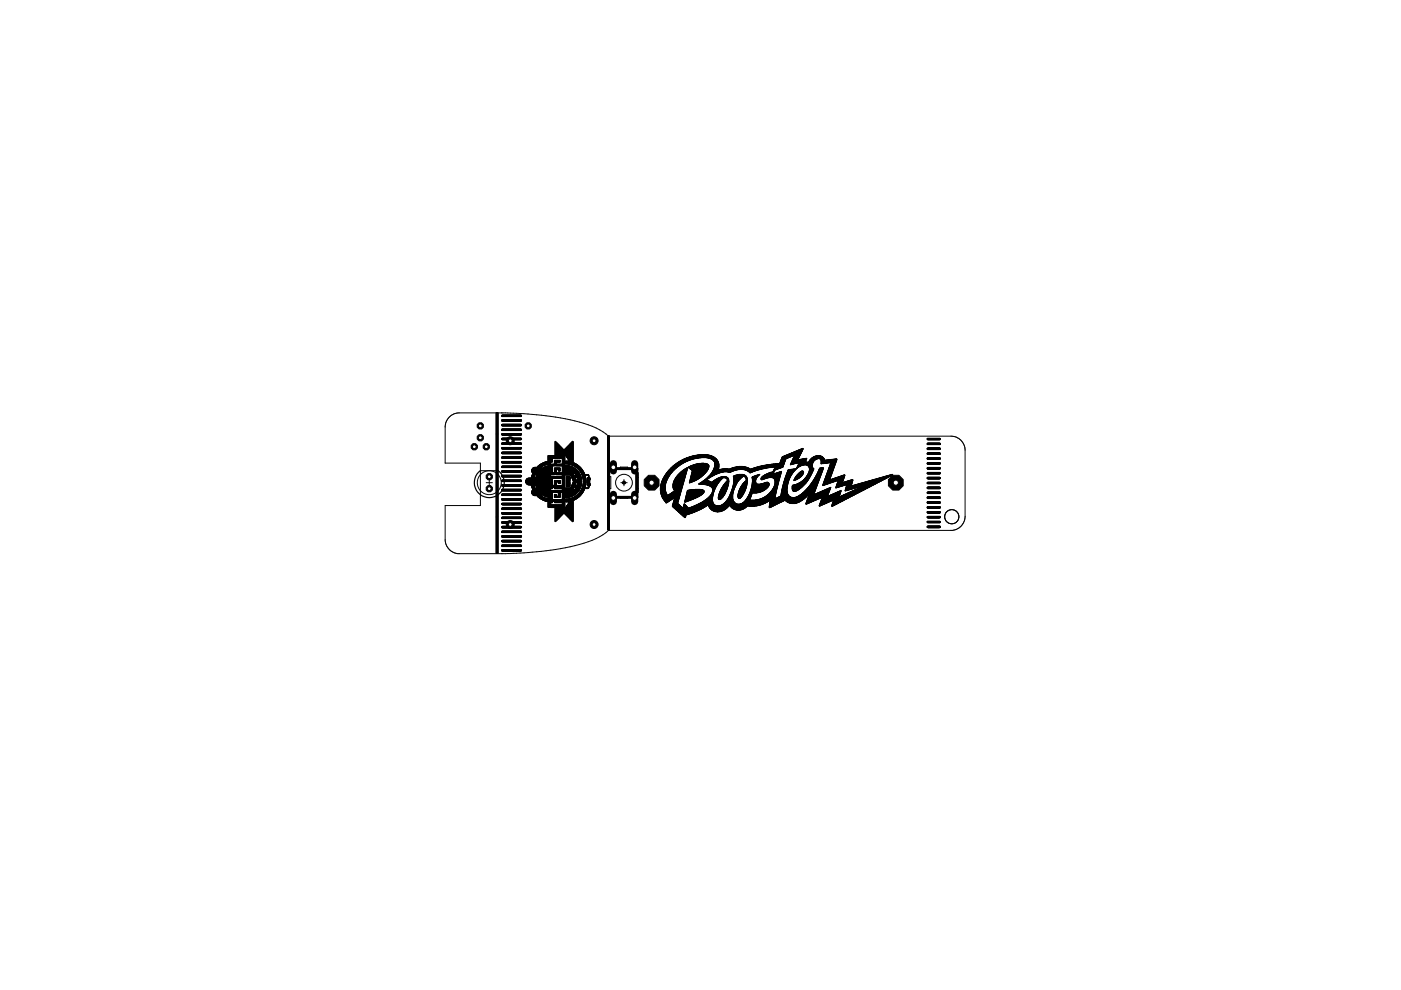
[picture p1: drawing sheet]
<svg xmlns="http://www.w3.org/2000/svg" width="297mm" height="210mm" viewBox="0 0 297 210" stroke-linecap="round" stroke-linejoin="round" font-family="sans-serif">
<g fill="#000" stroke="#000" stroke-width=".21">
<path d="M105.2 100h.4zM105.2 99.9l.4 .1zM105.2 99.9h.4zM105.2 99.8l.4 .1zM105.2 99.8h.4zM105.2 99.7l.4 .1zM105.2 99.7h.4zM105.2 99.6l.4 .1zM105.2 99.6h.4zM105.2 99.5l.4 .1zM105.2 99.5h.4zM105.2 99.4l.4 .1z"/>
<path d="M105.2 99.4h.4zM105.2 99.3l.4 .1zM105.2 99.3h.4zM105.2 99.2l.4 .1zM105.2 99.2h.4zM105.2 99.1l.4 .1zM105.2 99.1h.4zM105.2 99l.4 .1zM105.2 99h.4zM105.2 98.9l.4 .1zM105.2 98.9h.4zM105.2 98.8l.4 .1z"/>
<path d="M105.2 98.8h.4zM105.2 98.7l.4 .1zM105.2 98.7h.4zM105.2 98.6l.4 .1zM105.2 98.6h.4zM105.2 98.5l.4 .1zM105.2 98.5h.4zM105.2 98.4l.4 .1zM105.2 98.4h.4zM105.2 98.3l.4 .1zM105.2 98.3h.4zM105.2 98.2l.4 .1z"/>
<path d="M105.2 98.2h.4zM105.2 98.1l.4 .1zM105.2 98.1h.4zM105.2 98l.4 .1zM105.2 98h.4zM105.2 97.9l.4 .1zM105.2 97.9h.4zM105.2 97.8l.4 .1zM105.2 97.8h.4zM105.2 97.7l.4 .1zM105.2 97.7h.4zM105.2 97.6l.4 .1z"/>
<path d="M105.2 97.6h.4zM105.2 97.5l.4 .1zM105.2 97.5h.4zM105.2 97.4l.4 .1zM105.2 97.4h.4zM105.2 97.3l.4 .1zM105.2 97.3h.4zM105.2 97.2l.4 .1zM105.2 97.2h.4zM105.2 97.1l.4 .1zM105.2 97.1h.4zM105.2 97l.4 .1z"/>
<path d="M105.2 97h.4zM105.2 96.9l.4 .1zM105.2 96.9h.4zM105.2 96.8l.4 .1zM105.2 96.8h.4zM105.2 96.7l.4 .1zM105.2 96.7h.4zM105.2 96.6l.4 .1zM105.2 96.6h.4zM105.2 96.5l.4 .1zM105.2 96.5h.4zM105.2 96.4l.4 .1z"/>
<path d="M105.2 96.4h.4zM105.2 96.3l.4 .1zM105.2 96.3h.4zM105.2 96.2l.4 .1zM105.2 96.2h.4zM105.2 96.1l.4 .1zM105.2 96.1h.4zM105.2 96l.4 .1zM105.2 96h.4zM105.2 95.9l.4 .1zM105.2 95.9h.4zM105.2 95.8l.4 .1z"/>
<path d="M105.2 95.8h.4zM105.2 95.7l.4 .1zM105.2 95.7h.4zM105.2 95.6l.4 .1zM105.2 95.6h.4zM105.2 95.5l.4 .1zM105.2 95.5h.4zM105.2 95.4l.4 .1zM105.2 95.4h.4zM105.2 95.3l.4 .1zM105.2 95.3h.4zM105.2 95.2l.4 .1z"/>
<path d="M105.2 95.2h.4zM105.2 95.1l.4 .1zM105.2 95.1h.4zM105.2 95l.4 .1zM105.2 95h.4zM105.2 94.9l.4 .1zM105.2 94.9h.4zM105.2 94.8l.4 .1zM105.2 94.8h.4zM105.2 94.7l.4 .1zM105.2 94.7h.4zM105.2 94.6l.4 .1z"/>
<path d="M105.2 94.6h.4zM105.2 94.5l.4 .1zM105.2 94.5h.4zM105.2 94.4l.4 .1zM105.2 94.4h.4zM105.2 94.3l.4 .1zM105.2 94.3h.4zM105.2 94.2l.4 .1zM105.2 94.2h.4zM105.2 94.1l.4 .1zM105.2 94.1h.4zM105.2 94l.4 .1z"/>
<path d="M105.2 94h.4zM105.2 93.9l.4 .1zM105.2 93.9h.4zM105.2 93.8l.4 .1zM105.2 93.8h.4zM105.2 93.7l.4 .1zM105.2 93.7h.4zM105.2 93.6l.4 .1zM105.2 93.6h.4zM105.2 93.5l.4 .1zM105.2 93.5h.4zM105.2 93.4l.4 .1z"/>
<path d="M105.2 93.4h.4zM105.2 93.3l.4 .1zM105.2 93.3h.4zM105.2 93.2l.4 .1zM105.2 93.2h.4zM105.2 93.1l.4 .1zM105.2 93.1h.4zM105.2 93l.4 .1zM105.2 93h.4zM105.2 92.9l.4 .1zM105.2 92.9h.4zM105.2 92.8l.4 .1z"/>
<path d="M105.2 92.8h.4zM105.2 92.7l.4 .1zM105.2 92.7h.4zM105.2 92.6l.4 .1zM105.2 92.6h.4zM105.2 92.5l.4 .1zM105.2 92.5h.4zM105.2 92.4l.4 .1zM105.2 92.4h.4zM105.2 92.3l.4 .1zM105.2 92.3h.4zM105.2 92.2l.4 .1z"/>
<path d="M105.2 92.2h.4zM105.2 92.1l.4 .1zM105.2 92.1h.4zM105.2 92l.4 .1zM105.2 92h.4zM105.2 91.9l.4 .1zM105.2 91.9h.4zM105.2 91.8l.4 .1zM105.2 91.8h.4zM105.2 91.7l.4 .1zM105.2 91.7h.4zM105.2 91.6l.4 .1z"/>
<path d="M105.2 91.6h.4zM105.2 91.5l.4 .1zM105.2 91.5h.4zM105.2 91.4l.4 .1zM105.2 91.4h.4zM105.2 91.3l.4 .1zM105.2 91.3h.4zM105.2 91.2l.4 .1zM105.2 91.2h.4zM105.2 91.1l.4 .1zM105.2 91.1h.4zM105.2 91l.4 .1z"/>
<path d="M105.2 91h.4zM105.2 90.9l.4 .1zM105.2 90.9h.4zM105.2 90.8l.4 .1zM105.2 90.8h.4zM105.2 90.7l.4 .1zM105.2 90.7h.4zM105.2 90.6l.4 .1zM105.2 90.6h.4zM105.2 90.5l.4 .1zM105.2 90.5h.4zM105.2 90.4l.4 .1z"/>
<path d="M105.2 90.4h.4zM105.2 90.3l.4 .1zM105.2 90.3h.4zM105.2 90.2l.4 .1zM105.2 90.2h.4zM105.2 90.1l.4 .1zM105.2 90.1h.4zM105.2 90l.4 .1zM105.2 90h.4zM105.2 89.9l.4 .1zM105.2 89.9h.4zM105.2 89.8l.4 .1z"/>
<path d="M105.2 89.8h.4zM105.2 89.7l.4 .1zM105.2 89.7h.4zM105.2 89.6l.4 .1zM105.2 89.6h.4zM105.2 89.5l.4 .1zM105.2 89.5h.4zM105.2 89.4l.4 .1zM105.2 89.4h.4zM105.2 89.3l.4 .1zM105.2 89.3h.4zM105.2 89.2l.4 .1z"/>
<path d="M105.2 89.2h.4zM105.2 89.1l.4 .1zM105.2 89.1h.4zM105.2 89l.4 .1zM105.2 89h.4zM105.2 88.9l.4 .1zM105.2 88.9h.4zM105.2 88.8l.4 .1zM105.2 88.8h.4zM105.2 88.7l.4 .1zM105.2 88.7h.4zM105.2 88.6l.4 .1z"/>
<path d="M105.2 88.6h.4zM105.2 88.5l.4 .1zM105.2 88.5h.4zM105.2 88.4l.4 .1zM105.2 88.4h.4zM105.2 88.3l.4 .1zM105.2 88.3h.4zM105.2 88.2l.4 .1zM105.2 88.2h.4zM105.2 88.1l.4 .1zM105.2 88.1h.4zM105.2 88l.4 .1z"/>
<path d="M105.2 88h.4zM105.2 87.9l.4 .1zM105.2 87.9h.4zM105.2 87.8l.4 .1zM105.2 87.8h.4zM105.2 87.7l.4 .1zM105.2 87.7h.4zM105.2 87.6l.4 .1zM105.2 87.6h.4zM105.2 87.5l.4 .1zM105.2 87.5h.4zM106.3 100h4.3z"/>
<path d="M106.3 99.9l4.3 .1zM106.3 99.9h4.3zM106.3 99l4.3 .1zM106.3 99h4.3zM106.3 98.9l4.3 .1zM106.3 98h4.3zM106.3 97.9l4.3 .1zM106.3 97l4.3 .1zM106.3 97h4.3zM106.3 96.9l4.3 .1zM106.3 96.1h4.3zM106.3 96l4.3 .1z"/>
<path d="M106.3 96h4.3zM106.3 95.1h4.3zM106.3 95l4.3 .1zM106.3 95h4.3zM106.3 94.1h4.3zM106.3 94l4.3 .1zM106.3 94h4.3zM106.3 93.1h4.3zM106.3 93l4.3 .1zM106.3 93h4.3zM106.3 92.1l4.3 .1zM106.3 92.1h4.3z"/>
<path d="M106.3 92l4.3 .1zM106.3 91.2h4.3zM106.3 91.1l4.3 .1zM106.3 91.1h4.3zM106.3 90.1l4.3 .1zM106.3 90.1h4.3zM106.3 89.2h4.3zM106.3 89.1l4.3 .1zM106.3 89.1h4.3zM106.3 88.2h4.3zM106.3 88.1l4.3 .1zM106.4 99.9h4.2z"/>
<path d="M106.4 99.8l4.1 .1zM106.4 99.1h4.1zM106.4 98.9h4.2zM106.4 98.8l4.1 .1zM106.4 98.1h4.1zM106.4 98l4.2 .1zM106.4 97.9h4.1zM106.4 97.1l4.1 .1zM106.4 97.1h4.2zM106.4 96.9h4.2zM106.4 96.1h4.1zM106.4 95.9l4.2 .1z"/>
<path d="M106.4 95.9h4.1zM106.4 95.1l4.1 .1zM106.4 95h4.2zM106.4 94.9l4.1 .1zM106.4 94.1l4.1 .1zM106.4 94.1h4.2zM106.4 93.9l4.1 .1zM106.4 93.1l4.2 .1zM106.4 93h4.2zM106.4 92.9l4.1 .1zM106.4 92.2h4.1zM106.4 92l4.2 .1z"/>
<path d="M106.4 92h4.1zM106.4 91.2h4.1zM106.4 91l4.2 .1zM106.4 91h4.1zM106.4 90.2l4.1 .1zM106.4 90.2h4.2zM106.4 90l4.2 .1zM106.4 89.2l4.1 .1zM106.4 89l4.2 .1zM106.4 89h4.1zM106.4 88.2l4.1 .1zM106.4 88.1h4.2z"/>
<path d="M106.4 88l4.1 .1zM106.4 98.1l4.1 .1zM106.4 97.8l4.1 .1zM106.4 96.9h4.1zM106.4 96.1l4.1 .1zM106.4 95.2h4.1zM106.4 94.9h4.1zM106.4 93.9h4.1zM106.4 93.2h4.1zM106.4 91.2l4.1 .1zM106.4 90h4.1zM106.4 89.3h4.1z"/>
<path d="M106.4 88.3h4.1zM106.5 99.8h3.9zM106.5 98.8h4zM106.5 97.2h3.9zM106.5 96.2h3.9zM106.5 95.8l3.9 .1zM106.5 94.2h3.9zM106.5 93.2l3.9 .1zM106.5 91.9l4 .1zM106.5 90.3h3.9zM106.5 89.3h3.9zM106.5 89h3.9z"/>
<path d="M106.5 88h4zM106.5 96.8l3.9 .1zM106.5 92.9h3.9zM106.5 92.2l3.9 .1zM106.5 89.9l3.9 .1zM112.7 99.7l.1 .2zM112.8 99.5v.6zM112.8 99.4l.1 .8zM112.9 99.4v.8zM112.9 99.3v1zM112.9 99.3l.1 1zM113 99.3v1.1z"/>
<path d="M113 99.2l.1 1.2zM113.1 99.2v1.2zM113.1 99.1l.1 1.4zM113.2 99.1v1.4zM113.2 99.5l.1 1zM113.2 99.1l.1 .3zM113.3 99.6v.9zM113.3 99.4v.1zM113.3 99.1v.2zM113.3 99.3v.2zM113.3 99.6l.1 .9zM113.3 99.1l.1 .4z"/>
<path d="M113.4 99.6v.9zM113.4 99.1v.4zM113.4 99.6l.1 .9zM113.4 99.3l.1 .2zM113.4 99.1l.1 .2zM113.5 99.6v.9zM113.5 99.4v.1zM113.5 99.1v.2zM113.5 99.5l.1 1.1zM113.5 99.1l.1 .3zM113.5 99.1l.1 1.5zM113.6 99.1v1.5z"/>
<path d="M113.6 99.1l.1 1.5zM113.7 99.1v1.5zM113.7 99.5v1.1zM113.7 99.1v.4zM113.7 99.6l.1 1zM113.7 99.4l.1 .2zM113.7 99.1l.1 .3zM113.8 99.6v1zM113.8 99.4v.2zM113.8 99.2v.2zM113.8 99.7v.9zM113.8 99.2v.1z"/>
<path d="M113.8 99.7l.1 .9zM113.8 99.4l.1 .2zM113.8 99.2l.1 .1zM113.9 99.7v.9zM113.9 99.4v.2zM113.9 99.2v.1zM113.9 99v.1zM113.9 99.4l.1 1.2zM113.9 99.2l.1 .1zM113.9 99l.1 .1zM113.9 99.7l.1 .9zM113.9 99.2l.1 .5z"/>
<path d="M114 99.7v.9zM114 99.4v.3zM114 99.2v.2zM114 98.9v.2zM114 99.7l.1 .9zM114 99.4l.1 .3zM114 99.2l.1 .2zM114 98.9l.1 .2zM114 98.8l.1 .3zM114.1 99.7v.9zM114.1 99.4v.3zM114.1 99.2v.2z"/>
<path d="M114.1 98.8v.4zM114.1 99.2l.1 1.5zM114.1 98.8l.1 .3zM114.2 99.7v1zM114.2 99.4v.3zM114.2 99.2v.2zM114.2 98.8v.3zM114.2 98.7v.4zM114.2 99.7l.1 1zM114.2 99.4l.1 .3zM114.2 99.2l.1 .2zM114.2 98.7l.1 .4z"/>
<path d="M114.3 99.7v1zM114.3 99.4v.3zM114.3 99.2v.2zM114.3 98.7v.5zM114.3 98.6v.6zM114.3 99.8l.1 .9zM114.3 99.2l.1 .5zM114.3 98.6l.1 .6zM114.4 99.8v.9zM114.4 99.5v.2zM114.4 99.3v.1zM114.4 98.6v.6z"/>
<path d="M114.4 99.8l.1 .9zM114.4 99.5l.1 .2zM114.4 99.3l.1 .1zM114.4 98.6l.1 .6zM114.5 99.8v.9zM114.5 99.5v.2zM114.5 99.3v.1zM114.5 98.5v.7zM114.5 99.5l.1 1.1zM114.5 99.3l.1 .1zM114.5 98.5l.1 .7zM114.6 99.8v.8z"/>
<path d="M114.6 99.3v.5zM114.6 98.4v.7zM114.6 99.8v.7zM114.6 99.5v.3zM114.6 99.3v.2zM114.6 99.8l.1 .7zM114.6 99.5l.1 .3zM114.6 99.3l.1 .2zM114.6 98.4l.1 .7zM114.7 99.8v.6zM114.7 99.5v.3zM114.7 99.3v.2z"/>
<path d="M114.7 98.4v.7zM114.7 99.8v.4zM114.7 99.4v.1zM114.7 98.4v.6zM114.7 99.4l.1 .7zM114.7 98.3l.1 .7zM114.8 99.5v.3zM114.8 99.2v.2zM114.8 98.3v.7zM114.8 99.3l.1 .1zM114.8 98.3l.1 .7zM114.9 99.4v.7z"/>
<path d="M114.9 98.3v.6zM114.9 99.5v.3zM114.9 99.2v.1zM114.9 99.2l.1 .2zM114.9 98.3l.1 .6zM115 99.3v1.2zM115 98.2v.7zM115 99.3v1.1zM115 98.2v.6zM115 99.4l.1 .8zM115 98.2l.1 .6zM115.1 99.5v.4z"/>
<path d="M115.1 99.2v.2zM115.1 98.2v.6zM115.1 99.2v.1zM115.1 98.1v.7zM115.1 99.9l.1 .4zM115.1 99.4l.1 .3zM115.1 99.2l.1 .1zM115.1 98.1l.1 .7zM115.2 99.9v.4zM115.2 99.4v.4zM115.2 99.2v.1zM115.2 98.1v.6z"/>
<path d="M115.2 99.9l.1 .4zM115.2 99.4l.1 .4zM115.2 99.1l.1 .2zM115.2 98.1l.1 .6zM115.3 99.9v.4zM115.3 99.4v.4zM115.3 99.1v.2zM115.3 98.1v.6zM115.3 99.9v.5zM115.3 99.1v.1zM115.3 99.9l.1 .5zM115.3 99.3l.1 .5z"/>
<path d="M115.3 99.1l.1 .1zM115.3 98.1l.1 .6zM115.4 100v.4zM115.4 99.3v.5zM115.4 99.1v.1zM115.4 98v.7zM115.4 100l.1 .4zM115.4 99.3l.1 .5zM115.4 99l.1 .1zM115.4 98l.1 .7zM115.5 100v.4zM115.5 99.3v.5z"/>
<path d="M115.5 99v.1zM115.5 98v.6zM115.5 99.2v.7zM115.5 100l.1 .4zM115.5 99.2l.1 .7zM115.5 99l.1 .1zM115.5 98l.1 .6zM115.6 100v.4zM115.6 99.2v.7zM115.6 99v.1zM115.6 98v.6zM115.6 100l.1 .4z"/>
<path d="M115.6 99.2l.1 .7zM115.6 99l.1 .1zM115.6 98l.1 .6zM115.7 100v.4zM115.7 99.2v.7zM115.7 98.9v.1zM115.7 98v.6zM115.7 97.9v.7zM115.7 100l.1 .4zM115.7 99.2l.1 .7zM115.7 98.9l.1 .1zM115.7 97.9l.1 .7z"/>
<path d="M115.8 99.1v.8zM115.8 98.9v.1zM115.8 97.9v.7zM115.8 97.9v.6zM115.8 99.1l.1 .8zM115.8 98.9l.1 .1zM115.8 97.9l.1 .6zM115.9 99.1v.8zM115.9 98.8v.2zM115.9 97.9v.6zM115.9 99.1l.1 .8zM115.9 98.8l.1 .2z"/>
<path d="M115.9 97.9l.1 .6zM116 99.1v.9zM116 98.8v.2zM116 97.9v.6zM116 99.1v.8zM116 98.8v.1zM116 99.1l.1 .8zM116 98.8l.1 .1zM116 97.9l.1 .5zM116.2 96.6v11zM116.2 96.6l.1 11zM116.3 96.6v11z"/>
<path d="M116.3 96.6l.1 11zM116.4 96.6v11zM116.5 96.6v11zM116.5 96.6l.1 11zM116.6 96.6v11zM116.6 96.6l.1 11zM116.7 96.6v11zM116.7 96.6l.1 11zM116.7 98.4l.1 2.2zM116.7 96.6l.1 1.4zM116.8 98.4v2.2zM116.8 96.6v1.4z"/>
<path d="M116.8 98.4l.1 2.2zM116.8 96.6l.1 1.4zM116.9 98.4v2.2zM116.9 96.6v1.4zM116.9 98.4l.1 2.2zM116.9 96.6l.1 1.4zM117 98.4v2.2zM117 96.6v1.4zM117 98.4l.1 2.2zM117 96.6l.1 1.4zM117.1 98.4v2.2zM117.1 96.6v1.4z"/>
<path d="M117.1 98.4v.4zM117.1 96.6v.5zM117.1 98.4l.1 .4zM117.1 96.6l.1 .5zM117.2 98.4v.4zM117.2 96.6v.5zM117.2 98.4l.1 .4zM117.2 96.6l.1 .5zM117.3 98.4v.4zM117.3 96.6v.5zM117.3 98.4l.1 .4zM117.3 96.6l.1 .5z"/>
<path d="M117.4 98.4v.4zM117.4 96.6v.5zM117.4 98.4l.1 .4zM117.4 96.6l.1 .5zM117.5 98.4v.4zM117.5 96.6v.5zM117.5 99.2l.1 1.4zM117.5 97.6l.1 1.1zM117.5 96.6l.1 .5zM117.6 99.2v1.4zM117.6 97.6v1.1zM117.6 96.6v.5z"/>
<path d="M117.6 99.2l.1 1.4zM117.6 97.6l.1 1.1zM117.6 96.6l.1 .5zM117.7 99.2v1.4zM117.7 97.6v1.1zM117.7 96.6v.5zM117.7 93.6v2.9zM117.7 99.2l.1 1.4zM117.7 97.6l.1 1.1zM117.7 96.6l.1 .5zM117.7 93.6l.1 2.9zM117.8 99.2v1.4z"/>
<path d="M117.8 97.6v1.1zM117.8 96.6v.5zM117.8 93.6v2.9zM117.8 99.2l.1 1.4zM117.8 97.6l.1 1.1zM117.8 96.6l.1 .5zM117.8 93.7l.1 2.8zM117.9 99.2v1.4zM117.9 97.6v1.1zM117.9 96.6v.5zM117.9 93.7v2.8zM117.9 93.8v2.7z"/>
<path d="M117.9 99.2l.1 .3zM117.9 98.4l.1 .4zM117.9 97.6l.1 .4zM117.9 96.6l.1 .5zM117.9 93.8l.1 .4zM118 99.2v.3zM118 98.4v.4zM118 97.6v.4zM118 96.6v.5zM118 93.8v.4zM118 93.9v.3zM118 99.2l.1 .3z"/>
<path d="M118 98.4l.1 .4zM118 97.6l.1 .4zM118 96.6l.1 .5zM118 94.4l.1 2.1zM118 93.9l.1 .4zM118.1 99.2v.3zM118.1 98.4v.4zM118.1 97.6v.4zM118.1 96.6v.5zM118.1 94.4v2.1zM118.1 93.9v.4zM118.1 99.2l.1 .3z"/>
<path d="M118.1 98.4l.1 .4zM118.1 97.6l.1 .4zM118.1 96.6l.1 .5zM118.1 94.5l.1 2zM118.1 94l.1 .3zM118.2 99.2v.3zM118.2 98.4v.4zM118.2 97.6v.4zM118.2 96.6v.5zM118.2 94.5v2zM118.2 94v.4zM118.2 94.6v1.9z"/>
<path d="M118.2 99.2l.1 .3zM118.2 98.4l.1 .4zM118.2 97.6l.1 .4zM118.2 96.6l.1 .5zM118.2 94.6l.1 1.9zM118.2 94.1l.1 .3zM118.3 99.2v.3zM118.3 98.4v.4zM118.3 97.6v.4zM118.3 96.6v.5zM118.3 94.7v1.8zM118.3 94.1v.4z"/>
<path d="M118.3 99.2l.1 .3zM118.3 98.4l.1 .4zM118.3 97.6l.1 .4zM118.3 96.6l.1 .5zM118.3 94.7l.1 1.8zM118.3 94.2l.1 .4zM118.4 99.2v.7zM118.4 98.4v.4zM118.4 97.6v.4zM118.4 96.6v.5zM118.4 94.8v1.7zM118.4 94.2v.4z"/>
<path d="M118.4 94.3v.3zM118.4 99.2l.1 .7zM118.4 98.4l.1 .4zM118.4 97.6l.1 .4zM118.4 96.6l.1 .5zM118.4 94.8l.1 1.7zM118.4 94.3l.1 .4zM118.5 99.2v.7zM118.5 98.4v.4zM118.5 97.6v.4zM118.5 96.6v.5zM118.5 94.9v1.6z"/>
<path d="M118.5 94.3v.4zM118.5 99.2l.1 .7zM118.5 98.4l.1 .4zM118.5 97.6l.1 .4zM118.5 96.6l.1 .5zM118.5 94.9l.1 1.6zM118.5 94.4l.1 .3zM118.6 99.2v.7zM118.6 98.4v.4zM118.6 97.6v.4zM118.6 96.6v.5zM118.6 95v1.5z"/>
<path d="M118.6 94.4v.4zM118.6 99.2l.1 .7zM118.6 98.4l.1 .4zM118.6 97.6l.1 .4zM118.6 96.6l.1 .5zM118.6 95l.1 1.5zM118.6 94.5l.1 .3zM118.7 99.2v.7zM118.7 98.4v.4zM118.7 97.6v.4zM118.7 96.6v.5zM118.7 95.1v1.4z"/>
<path d="M118.7 94.5v.4zM118.7 94.6v.4zM118.7 99.2l.1 .7zM118.7 98.4l.1 .4zM118.7 97.6l.1 .4zM118.7 96.6l.1 .5zM118.7 95.1l.1 1.4zM118.7 94.6l.1 .4zM118.8 98.4v.4zM118.8 96.6v.5zM118.8 95.2v1.3zM118.8 94.6v.4z"/>
<path d="M118.8 98.4l.1 .4zM118.8 96.6l.1 .5zM118.8 95.2l.1 1.3zM118.8 94.7l.1 .4zM118.9 98.4v.4zM118.9 96.6v.5zM118.9 95.2v1.3zM118.9 94.7v.4zM118.9 95.3v1.2zM118.9 98.4l.1 .4zM118.9 96.6l.1 .5zM118.9 95.3l.1 1.2z"/>
<path d="M118.9 94.8l.1 .4zM119 98.4v.4zM119 96.6v.5zM119 95.3v1.2zM119 94.8v.4zM119 95.4v1.1zM119 98.4l.1 .4zM119 96.6l.1 .5zM119 95.4l.1 1.1zM119 94.9l.1 .4zM119.1 98.4v.4zM119.1 96.6v.5z"/>
<path d="M119.1 95.5v1zM119.1 94.9v.4zM119.1 95v.3zM119.1 98.4l.1 .4zM119.1 96.6l.1 .5zM119.1 95.5l.1 1zM119.1 95l.1 .4zM119.2 98.4v.4zM119.2 96.6v.5zM119.2 95.6v.9zM119.2 95v.4zM119.2 96.6l.1 11z"/>
<path d="M119.2 95.6l.1 .9zM119.2 95.1l.1 .4zM119.3 96.6v11zM119.3 95.6v.9zM119.3 95.1v.4zM119.3 95.7v.8zM119.3 96.6l.1 11zM119.3 95.7l.1 .8zM119.3 95.2l.1 .4zM119.4 96.6v11zM119.4 95.8v.7zM119.4 95.2v.4z"/>
<path d="M119.4 95.3v.4zM119.4 96.6l.1 11zM119.4 95.8l.1 .7zM119.4 95.3l.1 .4zM119.5 95.8v.7zM119.5 95.3v.4zM119.5 95.9v.6zM119.5 95.4v.4zM119.5 95.9l.1 .6zM119.5 95.4l.1 .4zM119.6 96.6v11zM119.6 96v.5z"/>
<path d="M119.6 95.4v.4zM119.6 96.6l.1 11zM119.6 95.9l.1 .6zM119.6 95.4l.1 .4zM119.6 95.3l.1 .4zM119.7 96.6v11zM119.7 95.8v.7zM119.7 95.3v.4zM119.7 96.6l.1 11zM119.7 95.8l.1 .7zM119.7 95.3l.1 .4zM119.8 95.8v.7z"/>
<path d="M119.8 95.2v.4zM119.8 95.7l.1 .8zM119.8 95.2l.1 .3zM119.9 95.7v.8zM119.9 95.1v.4zM119.9 98.9v1.7zM119.9 98.7v.1zM119.9 97.8v.5zM119.9 98.9l.1 1.7zM119.9 98.7l.1 .1zM119.9 97.8l.1 .6zM119.9 95.6l.1 1z"/>
<path d="M119.9 95.1l.1 .3zM120 98.9v1.7zM120 98.7v.1zM120 97.8v.6zM120 95.5v1.2zM120 95v.4zM120 98.9l.1 1.7zM120 98.7l.1 .1zM120 97.8l.1 .6zM120 95.5l.1 1.2zM120 95l.1 .4zM120 95.5l.1 1.3z"/>
<path d="M120 95l.1 .3zM120.1 98.9v1.7zM120.1 98.7v.1zM120.1 97.8v.6zM120.1 95.4v1.4zM120.1 94.9v.4zM120.1 98.9l.1 1.7zM120.1 98.7l.1 .1zM120.1 97.8l.1 .6zM120.1 95.4l.1 1.5zM120.1 94.9l.1 .3zM120.1 95.3l.1 1.6z"/>
<path d="M120.1 94.8l.1 .4zM120.2 98.9v1.7zM120.2 98.7v.1zM120.2 97.8v.6zM120.2 95.3v1.7zM120.2 94.8v.4zM120.2 98.9l.1 1.7zM120.2 98.7l.1 .1zM120.2 97.8l.1 .6zM120.2 95.3l.1 1.7zM120.2 94.8l.1 .3zM120.3 98.9v1.7z"/>
<path d="M120.3 98.7v.1zM120.3 97.8v.6zM120.3 95.2v1.9zM120.3 94.7v.4zM120.3 95.2v2zM120.3 98.9l.1 1.7zM120.3 98.7l.1 .1zM120.3 97.8l.1 .6zM120.3 95.2l.1 2zM120.3 94.7l.1 .3zM120.4 99v1.6zM120.4 98.7v.1z"/>
<path d="M120.4 97.8v.6zM120.4 95.1v2.2zM120.4 94.6v.4zM120.4 99l.1 1.6zM120.4 98.7l.1 .1zM120.4 97.8l.1 .6zM120.4 95.1l.1 2.3zM120.4 94.6l.1 .3zM120.5 99v1.6zM120.5 98.7v.1zM120.5 97.8v.6zM120.5 95v2.4z"/>
<path d="M120.5 94.5v.4zM120.5 99l.1 1.6zM120.5 98.7l.1 .1zM120.5 97.8l.1 .6zM120.5 95l.1 2.5zM120.5 94.5l.1 .3zM120.5 98.7l.1 .2zM120.5 95l.1 2.6zM120.5 94.4l.1 .4zM120.6 99v1.6zM120.6 98.8v.1zM120.6 97.8v.6z"/>
<path d="M120.6 94.9v2.7zM120.6 94.4v.4zM120.6 99l.1 1.6zM120.6 98.8l.1 .1zM120.6 97.8l.1 .6zM120.6 94.9l.1 2.8zM120.6 94.4l.1 .3zM120.6 94.8l.1 2.9zM120.6 94.3l.1 .4zM120.7 99v1.6zM120.7 98.8v.1zM120.7 97.9v.5z"/>
<path d="M120.7 94.8v2.9zM120.7 94.3v.4zM120.7 99l.1 1.6zM120.7 98.8l.1 .1zM120.7 97.9l.1 .5zM120.7 94.8l.1 2.9zM120.7 94.3l.1 .3zM120.8 99v1.6zM120.8 98.8v.1zM120.8 97.9v.5zM120.8 94.7v3.1zM120.8 94.2v.4z"/>
<path d="M120.8 97.9v.6zM120.8 99l.1 1.6zM120.8 98.8l.1 .2zM120.8 97.9l.1 .6zM120.8 94.7l.1 3.1zM120.8 94.1l.1 .4zM120.9 99.1v1.5zM120.9 98.8v.2zM120.9 97.9v.6zM120.9 94.6v3.2zM120.9 94.1v.4zM120.9 94.1v.3z"/>
<path d="M120.9 99.1l.1 1.5zM120.9 98.8l.1 .2zM120.9 97.9l.1 .6zM120.9 94.6l.1 3.2zM120.9 94l.1 .4zM121 99.1v1.5zM121 98.9v.1zM121 97.9v.6zM121 94.5v3.3zM121 94v.4zM121 99.1l.1 1.5zM121 98.9l.1 .1z"/>
<path d="M121 97.9l.1 .6zM121 94.5l.1 3.3zM121 93.9l.1 .4zM121.1 99.2v1.4zM121.1 98.9v.1zM121.1 97.9v.7zM121.1 94.4v3.4zM121.1 93.9v.4zM121.1 99.1l.1 1.6zM121.1 98.9l.1 .1zM121.1 97.9l.1 .7zM121.1 93.8l.1 .4z"/>
<path d="M121.2 99.2v1.6zM121.2 99v.1zM121.2 98v.6zM121.2 93.8v.4zM121.2 99.2v1.7zM121.2 99.2l.1 1.8zM121.2 99l.1 .1zM121.2 98l.1 .6zM121.2 93.7l.1 4.2zM121.3 99.2v1.9zM121.3 99v.1zM121.3 98v.6z"/>
<path d="M121.3 93.7v4.2zM121.3 99.3v1.9zM121.3 93.6v4.3zM121.3 99.3l.1 1.9zM121.3 99l.1 .1zM121.3 98l.1 .7zM121.3 93.6l.1 4.3zM121.4 99.3v1.2zM121.4 99v.1zM121.4 98v.7zM121.4 93.6v4.3zM121.4 99.3l.1 1.1z"/>
<path d="M121.4 99.1l.1 .1zM121.4 98l.1 .7zM121.4 93.6l.1 4.4zM121.5 99.3v1.1zM121.5 99.1v.1zM121.5 98.1v.6zM121.5 93.6v4.4zM121.5 99.4l.1 1zM121.5 99.1l.1 .2zM121.5 98.1l.1 .6zM121.6 99.4v1zM121.6 99.1v.2z"/>
<path d="M121.6 98.1v.6zM121.6 99.5l.1 .9zM121.6 99.2l.1 .1zM121.6 98.1l.1 .7zM121.7 99.4v.8zM121.7 99.2v.1zM121.7 98.1v.7zM121.7 99.5l.1 .7zM121.7 99.2l.1 .2zM121.7 98.2l.1 .6zM121.8 99.5v.7zM121.8 99.2v.2z"/>
<path d="M121.8 98.2v.6zM121.8 99.6v.7zM121.8 99.3v.1zM121.8 99.5l.1 .9zM121.8 99.3l.1 .1zM121.8 98.2l.1 .6zM121.9 99.6v.8zM121.9 99.3v.2zM121.9 98.3v.6zM121.9 99.4v.1zM121.9 99.7l.1 .7zM121.9 99.3l.1 .2z"/>
<path d="M121.9 98.3l.1 .6zM122 99.7v.7zM122 99.4v.1zM122 98.3v.7zM122 99.4v.2zM122 99.7l.1 .7zM122 99.5l.1 .1zM122 98.3l.1 .7zM122.1 99.8v.6zM122.1 99.5v.1zM122.1 98.4v.6zM122.1 99.8l.1 1.5z"/>
<path d="M122.1 99.5l.1 .2zM122.1 98.4l.1 .7zM122.2 99.8v1.5zM122.2 99.5v.2zM122.2 98.4v.7zM122.2 99.9v1.3zM122.2 99.6v.1zM122.2 99.9l.1 1.3zM122.2 99.6l.1 .2zM122.2 98.4l.1 .7zM122.3 100v1.1zM122.3 99.6v.2z"/>
<path d="M122.3 98.5v.7zM122.3 99.7v.1zM122.3 99.7l.1 .2zM122.3 98.5l.1 .7zM122.4 99.7v.2zM122.4 98.6v.7zM122.4 99.8v.2zM122.4 99.8l.1 .2zM122.4 98.6l.1 .7zM122.5 99.8v.3zM122.5 98.6v.8zM122.5 99.9l.1 .2z"/>
<path d="M122.5 98.7l.1 .7zM122.6 99.9v.3zM122.6 98.7v.7zM122.6 100v.2zM122.6 98.7v.8zM122.6 98.7l.1 .8zM122.7 98.8v.8zM122.7 98.8l.1 .8zM122.8 98.9v.8zM122.8 98.9l.1 .8zM122.8 98.9l.1 .9zM122.9 98.9v.9z"/>
<path d="M122.9 99l.1 .9zM123 99.1v.8zM123 99.1l.1 .9zM123.1 99.1v1zM123.1 99.2v.9zM123.1 99.2l.1 1zM123.2 99.3v.9zM123.2 99.3v1zM123.2 99.3l.1 1.1zM123.3 99.4v1.1zM123.3 99.5l.1 1.1zM123.4 99.5v1.2z"/>
<path d="M123.4 99.6l.1 1.2zM123.4 99.6l.1 1.3zM123.5 99.7v1.3zM123.5 99.7l.1 1.4zM123.5 99.8l.1 1.5zM123.6 99.8v1.7zM123.6 99.9l.1 1.8zM123.7 99.9v4.3zM128.9 100h.3zM128.9 99.9l.3 .1zM128.9 99.9h.3zM128.9 99.8l.3 .1z"/>
<path d="M128.9 99.8h.3zM128.9 99.7l.3 .1zM128.9 99.7h.3zM128.9 99.6l.3 .1zM128.9 99.6h.3zM128.9 99.5l6.3 .1zM128.9 99.5h6.3zM128.9 99.4l6.3 .1zM128.9 99.4h6.3zM128.9 99.3l6.3 .1zM128.9 99.3h6.3zM128.9 99.2l6.3 .1z"/>
<path d="M128.9 99.2h.3zM128.9 99.1l.3 .1zM128.9 99.1h.3zM128.9 99l.3 .1zM128.9 99h.3zM128.9 98.9l.3 .1zM128.9 98.9h.3zM128.9 98.8l.3 .1zM128.9 98.8h.3zM128.9 98.7l.3 .1zM128.9 98.7h.3zM128.9 98.6l.3 .1z"/>
<path d="M128.9 98.6h.3zM128.9 98.5l.3 .1zM128.9 98.5h.3zM128.9 98.4l.3 .1zM128.9 98.4h.3zM128.9 98.3l.3 .1zM128.9 98.3h.3zM128.9 98.2l.3 .1zM128.9 98.2h.3zM128.9 98.1l.3 .1zM128.9 98.1h.3zM128.9 98l.3 .1z"/>
<path d="M128.9 98h.3zM128.9 97.9l.3 .1zM128.9 97.9h.3zM128.9 97.8l.3 .1zM128.9 97.8h.3zM128.9 97.7l.3 .1zM128.9 97.7h.3zM128.9 97.6l.3 .1zM128.9 97.6h.3zM128.9 97.5l.3 .1zM128.9 97.5h.3zM128.9 97.4l.3 .1z"/>
<path d="M128.9 97.4h.3zM128.9 97.3l.3 .1zM128.9 97.3h.3zM128.9 97.2l.3 .1zM128.9 97.2h.3zM128.9 97.1l.3 .1zM128.9 97.1h.3zM128.9 97l.3 .1zM128.9 97h.3zM128.9 96.9l.3 .1zM128.9 96.9h.3zM128.9 96.8l.3 .1z"/>
<path d="M128.9 96.8h.3zM128.9 96.7l.3 .1zM128.9 96.7h.3zM128.9 96.6l.3 .1zM128.9 96.6h.3zM128.9 96.5l.3 .1zM128.9 96.5h.3zM128.9 96.4l.3 .1zM128.9 96.4h.3zM128.9 96.3l.3 .1zM128.9 96.3h.3zM128.9 96.2l.3 .1z"/>
<path d="M128.9 96.2h.3zM128.9 96.1l.3 .1zM128.9 96.1h.3zM128.9 96l.3 .1zM128.9 96h.3zM128.9 95.9l.3 .1zM128.9 95.9h.3zM128.9 95.8l.3 .1zM128.9 95.8h.3zM128.9 95.7l.3 .1zM128.9 95.7h.3zM128.9 95.6l.3 .1z"/>
<path d="M128.9 95.6h.3zM128.9 95.5l.3 .1zM128.9 95.5h.3zM128.9 95.4l.3 .1zM128.9 95.4h.3zM128.9 95.3l.3 .1zM128.9 95.3h.3zM128.9 95.2l.3 .1zM128.9 95.2h.3zM128.9 95.1l.3 .1zM128.9 95.1h.3zM128.9 95l.3 .1z"/>
<path d="M128.9 95h.3zM128.9 94.9l.3 .1zM128.9 94.9h.3zM128.9 94.8l.3 .1zM128.9 94.8h.3zM128.9 94.7l.3 .1zM128.9 94.7h.3zM128.9 94.6l.3 .1zM128.9 94.6h.3zM128.9 94.5l.3 .1zM128.9 94.5h.3zM128.9 94.4l.3 .1z"/>
<path d="M128.9 94.4h.3zM128.9 94.3l.3 .1zM128.9 94.3h.3zM128.9 94.2l.3 .1zM128.9 94.2h.3zM128.9 94.1l.3 .1zM128.9 94.1h.3zM128.9 94l.3 .1zM128.9 94h.3zM128.9 93.9l.3 .1zM128.9 93.9h.3zM128.9 93.8l.3 .1z"/>
<path d="M128.9 93.8h.3zM128.9 93.7l.3 .1zM128.9 93.7h.3zM128.9 93.6l.3 .1zM128.9 93.6h.3zM128.9 93.5l.3 .1zM128.9 93.5h.3zM128.9 93.4l.3 .1zM128.9 93.4h.3zM128.9 93.3l.3 .1zM128.9 93.3h.3zM128.9 93.2l.3 .1z"/>
<path d="M128.9 93.2h.3zM128.9 93.1l.3 .1zM128.9 93.1h.3zM128.9 93l.3 .1zM128.9 93h.3zM128.9 92.9l.3 .1zM128.9 92.9h.3zM128.9 92.8l.3 .1zM128.9 92.8h.3zM128.9 92.7l.3 .1zM128.9 92.7h.3zM128.9 92.6l.3 .1z"/>
<path d="M128.9 92.6h.3zM128.9 92.5l.3 .1zM128.9 92.5h.3zM128.9 92.4l.3 .1zM134.8 99.6h.4zM134.9 100h.3zM134.9 99.9l.3 .1zM134.9 99.9h.3zM134.9 99.8l.3 .1zM134.9 99.8h.3zM134.9 99.7l.3 .1zM134.9 99.7h.3z"/>
<path d="M134.9 99.6l.3 .1zM141.5 100h1.1zM141.6 99.9l1 .1zM141.6 99.9h1zM141.7 99.9h1zM141.7 99.8l1 .1zM141.7 99.8h1.1zM141.8 99.7l1 .1zM141.8 99.7h1.1zM141.9 99.6l1 .1zM141.9 99.6h1.1zM142 99.5l1 .1z"/>
<path d="M142 99.5h1.1zM142 99.4l1.1 .1zM142.1 99.4h1.1zM142.2 99.3l1.1 .1zM142.2 99.3h1.1zM142.2 99.2l1.2 .1zM142.3 99.2h1.1zM142.3 99.1l1.1 .1zM142.4 99.1h1.1zM142.4 99.1h1.2zM142.5 99l1.1 .1zM142.5 99h1.2z"/>
<path d="M142.6 98.9l1.1 .1zM142.6 98.9h1.2zM142.6 98.8l1.2 .1zM142.7 98.8h1.2zM142.7 98.8h1.3zM142.8 98.7l1.2 .1zM142.9 98.7h1.1zM142.9 98.6l1.2 .1zM142.9 98.6h1.3zM143 98.6h1.3zM143.1 98.5l1.2 .1zM143.1 98.5h1.3z"/>
<path d="M143.2 98.4l1.3 .1zM143.2 98.4h1.3zM143.3 98.3l1.3 .1zM143.4 98.3h1.2zM143.4 98.3h1.3zM143.4 98.2l1.4 .1zM143.5 98.2h1.3zM143.6 98.1l1.3 .1zM143.7 98.1h1.3zM143.7 98l1.4 .1zM143.8 98h1.4zM143.8 98h1.5z"/>
<path d="M143.9 97.9l1.5 .1zM144 97.9h1.4zM144 97.8l1.5 .1zM144.1 97.8h1.5zM144.2 97.7l1.5 .1zM144.3 97.7h1.5zM144.3 97.7h1.6zM144.4 97.6l1.6 .1zM144.5 100h1.1zM144.5 99.9l1.1 .1zM144.5 97.6h1.6zM144.5 99.9h1.1z"/>
<path d="M144.6 99.9h1zM144.6 97.5l1.6 .1zM144.6 97.5h1.8zM144.7 99.8l.9 .1zM144.7 99.8h.9zM144.7 97.5h1.8zM144.8 99.7l.8 .1zM144.8 99.7h.8zM144.8 97.4l1.9 .1zM144.9 99.7h.8zM144.9 97.4h1.9zM144.9 99.6l.8 .1z"/>
<path d="M145 97.3l1.9 .1zM145 99.6h.7zM145.1 99.5l.6 .1zM145.1 97.3h2zM145.1 99.5h.6zM145.2 99.4l.5 .1zM145.2 97.2l2.1 .1zM145.3 99.4h.4zM145.3 97.2h2.2zM145.3 99.4h.5zM145.4 99.3l.4 .1zM145.4 97.2h2.2z"/>
<path d="M145.5 99.3h.3zM145.5 97.1l2.4 .1zM145.6 99.2l.2 .1zM145.6 97.1h2.6zM145.6 99.2h.2zM145.7 99.1l.1 .1zM145.7 97l3 .1zM145.8 97h5.7zM145.9 99.1h4.4zM145.9 99l4.4 .1zM145.9 96.9l5.5 .1zM146 99.1l4.3 .1z"/>
<path d="M146 99h4.3zM146.1 99.2h4.1zM146.1 96.9h5.3zM146.1 99.2l4.1 .1zM146.1 98.9l4.2 .1zM146.2 99.3h4zM146.2 98.9h4.1zM146.2 96.9h5.1zM146.2 99.3l4 .1zM146.3 99.4h3.9zM146.3 98.8l4 .1zM146.3 96.8l4.9 .1z"/>
<path d="M146.3 99.4h3.8zM146.4 98.8h3.9zM146.4 99.4l3.7 .1zM146.5 99.5h3.6zM146.5 98.8h3.8zM146.5 96.8h4.7zM146.5 99.5l3.6 .1zM146.5 99.6h3.6zM146.6 98.7l3.7 .1zM146.6 99.6l3.5 .1zM146.6 96.7l4.5 .1zM146.7 99.7h3.3z"/>
<path d="M146.7 98.7h3.6zM146.7 100h3.1zM146.7 99.9l3.1 .1zM146.7 99.9h3.1zM146.7 99.7l3.3 .1zM146.7 96.7h4.3zM146.8 99.9h3.1zM146.8 99.8l3.1 .1zM146.8 99.8h3.1zM146.8 98.6l3.5 .1zM146.9 98.6h3.4zM146.9 96.6l4 .1z"/>
<path d="M147 98.6h3.2zM147.1 96.6h3.7zM147.2 98.5l3 .1zM147.3 98.5h2.8zM147.3 96.6h3.3zM147.4 98.4l2.7 .1zM147.6 96.5l2.9 .1zM147.6 98.4h2.4zM147.8 98.3l2.1 .1zM147.8 96.5h2.5zM148 98.3h1.8zM148.1 96.4l2 .1z"/>
<path d="M148.3 98.3h1.3zM148.6 96.4h1.2zM148.7 98.2l.5 .1zM149.8 97l1.8 .1zM150.1 97.1h1.5zM150.3 97.1l1.4 .1zM150.4 97.2h1.3zM150.6 97.2h1.2zM150.6 97.2l1.2 .1zM150.8 97.3h1.1zM150.9 97.3l1 .1zM150.9 97.4h1z"/>
<path d="M151 97.4l1 .1zM151 100h4.1zM151 97.5h1zM151.1 99.9l4.1 .1zM151.1 99.9h4.2zM151.1 99.9h4.3zM151.1 97.5h.9zM151.2 99.8l4.3 .1zM151.2 99.8h4.4zM151.2 97.5l.9 .1zM151.2 99.7l4.6 .1zM151.2 99.7h4.7z"/>
<path d="M151.2 97.6h.9zM151.2 99.7h4.9zM151.2 99.6l1.1 .1zM151.2 97.6l.9 .1zM151.3 99.6h1zM151.3 99.5l1 .1zM151.3 97.7h.8zM151.3 99.5h1zM151.3 99.4l1 .1zM151.3 97.7h.9zM151.4 99.4h.9zM151.4 99.4h1z"/>
<path d="M151.4 99.3l1 .1zM151.4 97.8h.8zM151.4 97.7l.8 .1zM151.4 99.3h1zM151.4 99.2l1 .1zM151.4 99.2h1zM151.4 97.8l.9 .1zM151.4 99.1l1 .1zM151.4 99.1h1zM151.4 97.9l.9 .1zM151.4 97.9h.9zM151.5 99l.9 .1z"/>
<path d="M151.5 99h.9zM151.5 98.9l.9 .1zM151.5 98.9h.9zM151.5 98l.8 .1zM151.5 98h.8zM151.5 98.8l.9 .1zM151.5 98.8h.9zM151.5 98.7l.9 .1zM151.5 98.7h.9zM151.5 98.6l.9 .1zM151.5 98.6h.9zM151.5 98.3h.9z"/>
<path d="M151.5 98.2l.9 .1zM151.5 98.2h.9zM151.5 98.1l.8 .1zM151.5 98.1h.8zM151.6 98.6h.8zM151.6 98.5l.8 .1zM151.6 98.5h.8zM151.6 98.4l.8 .1zM151.6 98.4h.8zM151.6 98.3l.8 .1zM152.4 99.6l3.8 .1zM152.5 99.6h3.9z"/>
<path d="M152.7 99.5l4.1 .1zM152.8 99.5h8.5zM153.1 99.4l1.4 .1zM153.4 99.4h.9zM154.6 99.4l4.5 .1zM154.7 99.4h4.3zM154.8 99.4h4.1zM155 99.3l3.9 .1zM155 99.3h3.8zM155.2 99.2l3.5 .1zM155.3 99.2h3.3zM155.4 99.1l3.1 .1z"/>
<path d="M155.6 99.1h2.8zM155.7 99.1h2.6zM155.9 99l2.2 .1zM156.1 99h1.9zM156.4 98.9l1.4 .1zM156.7 98.9h.7zM157.5 99.5l3.6 .1zM157.8 99.6h3.2zM158 99.6l2.8 .1zM158.1 99.7h2.6zM158.2 99.7h2.3zM158.3 99.7l2.1 .1z"/>
<path d="M158.4 99.8h1.9zM158.5 99.8l1.6 .1zM158.6 99.9h1.4zM158.6 99.9h1.3zM158.7 99.9l1.1 .1zM158.8 100h.9zM159.2 99.4l2.3 .1zM159.3 99.4h2.3zM159.4 99.4h2.5zM159.6 99.3l2.4 .1zM159.7 99.3h2.5zM159.8 99.2l2.7 .1z"/>
<path d="M159.9 99.2h2.8zM160 99.1l3 .1zM160.2 99.1h3.1zM160.3 99.1h3.3zM160.5 99l3.5 .1zM160.6 99h5.4zM160.8 98.9l5.2 .1zM160.9 98.9h5.2zM161.1 98.8l5 .1zM161.3 98.8h4.8zM161.5 98.8h4.6zM161.6 98.7l4.5 .1z"/>
<path d="M161.9 98.7h4.2zM162.1 98.6l4 .1zM162.4 98.6h3.7zM162.6 98.6h3.5zM162.8 98.5l3.4 .1zM163.2 98.5h3zM163.5 98.4l2.7 .1zM163.9 100h.2zM163.9 98.4h2.3zM163.9 99.9l.2 .1zM163.9 99.9h.2zM164 99.8l.1 .1z"/>
<path d="M164 99.8h.1zM164 99.7l.1 .1zM164 99.7h.2zM164.1 99.7h.2zM164.1 99.6l.3 .1zM164.1 99.6h.4zM164.1 99.5l.5 .1zM164.1 99.5h.6zM164.1 99.4l.8 .1zM164.2 99.4h.8zM164.2 99.4h.9zM164.2 99.3l1 .1z"/>
<path d="M164.2 99.3h1.1zM164.3 99.2l1.2 .1zM164.3 99.2h1.2zM164.3 99.1l1.4 .1zM164.4 99.1h1.4zM164.4 99.1h1.5zM164.4 98.3l1.8 .1zM164.4 99l1.6 .1zM164.9 98.3h1.4zM165.3 98.3h1zM165.3 98.2l1 .1zM165.3 98.2h1z"/>
<path d="M165.4 98.1l.9 .1zM165.4 98.1h.9zM165.4 98l.9 .1zM165.4 98h.9zM165.4 97.9l1 .1zM165.5 100h.2zM165.5 97.9h.9zM165.5 97.8l.9 .1zM165.5 97.8h.9zM165.5 97.7l.9 .1zM165.5 97.7h1zM165.5 97.6l1 .1z"/>
<path d="M165.5 97.6h1zM165.6 99.9l.1 .1zM165.6 97.5l.9 .1zM165.6 97.5h1zM165.6 97.4l1 .1zM165.6 97.4h1zM165.7 97.3l.9 .1zM165.7 97.3h.9zM165.7 97.2l.9 .1zM165.7 97.2h1.1zM165.7 97.2h1.2zM165.8 97.1l1.2 .1z"/>
<path d="M165.8 97.1h1.3zM165.8 97l1.4 .1zM165.8 97h1.5zM165.8 96.9l1.6 .1zM165.8 96.9h1.7zM165.8 96.9h1.8zM165.9 96.8l1.8 .1zM166 96.8h1.8zM166.1 96.7l1.8 .1zM166.2 96.7h1.8zM166.3 96.6l1.8 .1zM166.4 96.6h1.8z"/>
<path d="M166.5 96.6h1.8zM166.6 96.5l1.8 .1zM166.7 96.5h3zM166.8 96.4l2.9 .1zM166.9 100h1.4zM166.9 96.4h2.8zM167 99.9l1.3 .1zM167 99.9h1.4zM167 99.8l1.4 .1zM167 99.8h1.5zM167 96.4h2.7zM167.1 99.7l1.4 .1z"/>
<path d="M167.1 99.7h1.5zM167.1 99.6l1.5 .1zM167.2 96.3l2.5 .1zM167.2 96.3h2.5zM167.3 99.6h1.4zM167.3 96.2l2.5 .1zM167.4 96.2h2.4zM167.5 96.1l2.3 .1zM167.6 99.5l1.1 .1zM167.6 98.5h.2zM167.6 98.4l.4 .1zM167.6 98.4h.5z"/>
<path d="M167.6 98.3l.7 .1zM167.7 98.3h.8zM167.7 98.3h.9zM167.7 96.1h2.1zM167.7 98.2l1.1 .1zM167.7 98.2h1.3zM167.7 98.1l1.5 .1zM167.7 98.1h1.7zM167.7 96.1h2.2zM167.8 98l4.6 .1zM167.8 98h3.5zM167.8 98h3.3z"/>
<path d="M167.8 97.9l3.1 .1zM167.8 97.9h3zM167.8 96l2.1 .1zM167.9 99.5h.9zM167.9 97.8l2.9 .1zM167.9 97.8h2.9zM167.9 97.7l2.9 .1zM167.9 97.7h2.9zM168 97.7h2.8zM168 97.6l2.9 .1zM168 96h1.9zM168 97.6h2.9z"/>
<path d="M168 97.5l2.9 .1zM168 97.5h2.9zM168 97.5h1.2zM168 97.4l1.2 .1zM168 95.9l1.9 .1zM168.1 97.4h1.1zM168.1 97.3l1.1 .1zM168.1 97.3h1.1zM168.1 97.2l1.2 .1zM168.2 99.4l.6 .1zM168.2 97.2h1.1zM168.2 95.9h1.7z"/>
<path d="M168.2 97.1l1.1 .1zM168.2 97.1h1.2zM168.3 97l1.1 .1zM168.3 97h1.1zM168.3 95.8l1.6 .1zM168.3 96.9l1.1 .1zM168.3 96.9h1.1zM168.3 96.8l1.2 .1zM168.3 96.8h1.2zM168.4 96.7l1.1 .1zM168.4 96.7h1.1zM168.4 95.8h1.6z"/>
<path d="M168.4 96.6l1.2 .1zM168.4 96.6h1.2zM168.5 96.6h1.1zM168.5 96.5l1.1 .1zM168.5 95.8h1.5zM168.6 99.4h.2zM168.6 95.7l1.4 .1zM168.7 95.7h1.3zM168.8 95.6l1.3 .1zM168.9 99.2l.2 .1zM168.9 95.6h1.2zM168.9 99.2h.2z"/>
<path d="M168.9 99.1l.2 .1zM169 99.1h.2zM169 99.1h.3zM169 95.5l1.1 .1zM169 99l.3 .1zM169 99h.4zM169.1 98.9l.3 .1zM169.1 98.9h.4zM169.1 95.5h1zM169.1 98.8l.5 .1zM169.1 98.8h.6zM169.1 98.8h.7z"/>
<path d="M169.1 98.7l.8 .1zM169.2 98.7h.8zM169.2 98.6l.9 .1zM169.2 95.5h1zM169.2 98.6h1.1zM169.2 98.6h1.4zM169.2 97.5h1.8zM169.3 98.5l2.9 .1zM169.3 98.5h2.9zM169.3 95.4l.9 .1zM169.3 98.4l2.9 .1zM169.3 98.4h3z"/>
<path d="M169.4 98.3l2.9 .1zM169.4 98.3h2.9zM169.4 98.2l2.9 .1zM169.4 95.4h.8zM169.4 98.2h2.9zM169.4 98.1l2.9 .1zM169.5 98.1h2.9zM169.5 97.4l1.5 .1zM169.5 95.3l.7 .1zM169.6 95.3h.6zM169.7 95.2l.5 .1zM169.7 100h.6z"/>
<path d="M169.7 97.4h1.3zM169.8 95.2h.4zM169.8 99.9l.5 .1zM169.9 99.9h.4zM169.9 95.2h.4zM169.9 99.9h.3zM170 97.3l1 .1zM170 95.1l.3 .1zM170.1 95.1h.2zM170.2 97.3h.8zM170.5 97.2l.5 .1zM170.7 97.2h.3z"/>
<path d="M170.8 98.6h1.4zM171.1 98.6h1.1zM171.2 98.6l1 .1zM171.2 98.7h1zM171.3 98.7l.9 .1zM171.3 98.8h.9zM171.4 98.8h.8zM171.4 98.9h.8zM171.4 98.8l.8 .1zM171.4 98h1zM171.5 98.9l.7 .1zM171.5 98h.9z"/>
<path d="M171.5 97.9l.9 .1zM171.5 100h.8zM171.5 99l.7 .1zM171.5 99h.7zM171.5 97.9h.9zM171.5 97.8l1 .1zM171.6 99.9l.7 .1zM171.6 99.9h.7zM171.6 99.9h.8zM171.6 99.1h.7zM171.6 97.8h.9zM171.6 97.7l1 .1z"/>
<path d="M171.6 99.8l.8 .1zM171.6 99.8h.8zM171.6 99.7l.8 .1zM171.6 99.7h.8zM171.6 99.6l.8 .1zM171.6 99.3l.9 .1zM171.6 99.3h.8zM171.6 99.2l.8 .1zM171.6 99.2h.7zM171.6 99.1l.7 .1zM171.6 97.7h1zM171.6 99.6h.9z"/>
<path d="M171.6 99.5l.9 .1zM171.6 99.5h.9zM171.6 99.4l.9 .1zM171.6 99.4h.9zM171.6 97.6l1.1 .1zM171.7 97.6h1zM171.7 97.5l1.1 .1zM171.7 97.5h1.1zM171.8 97.5h1.1zM171.8 97.4l1.2 .1zM171.9 97.4h1.1zM171.9 97.3l1.2 .1z"/>
<path d="M171.9 97.3h1.3zM172 97.2l1.4 .1zM172 97.2h2.7zM172.1 97.2h2.6zM172.1 97.1l2.5 .1zM172.1 97.1h2.5zM172.2 97l2.4 .1zM172.3 97h2.2zM172.4 96.9l2.1 .1zM172.4 96.9h2zM172.5 96.9h1.9zM172.6 96.8l1.7 .1z"/>
<path d="M172.7 96.8h1.6zM172.8 96.7l1.4 .1zM172.9 96.7h1.2zM173 96.6l1 .1zM173.2 96.6h.6zM173.5 100h.8zM173.5 99.9l.8 .1zM173.5 99.9h.8zM173.5 99.8l.9 .1zM173.5 99.8h.9zM173.5 99.7l.9 .1zM173.6 99.7h.8z"/>
<path d="M173.6 99.6l.9 .1zM173.6 99.6h.9zM173.7 99.5l.8 .1zM173.7 99.5h.8zM173.7 99.4l.8 .1zM173.7 99.4h.8zM173.7 99.4h.9zM173.8 99.3l.8 .1zM173.8 99.3h.8zM173.8 97.2l.9 .1zM173.8 99.2l.8 .1zM173.9 97.3h.9z"/>
<path d="M173.9 97.3l.9 .1zM174 97.4h.8zM174 97.5h.9zM174 97.4l.8 .1zM174.1 99.2h.5zM174.1 98.3h.1zM174.1 98.3h.5zM174.1 97.6h3.3zM174.1 97.5l.8 .1zM174.1 97.5h.8zM174.1 98.2l.8 .1zM174.1 98.2h1.2z"/>
<path d="M174.1 98.1l1.5 .1zM174.1 98.1h1.9zM174.1 98l3.1 .1zM174.1 98h3.1zM174.1 97.9l3.2 .1zM174.1 97.9h3.2zM174.1 97.8l3.2 .1zM174.1 97.8h3.2zM174.1 97.7l3.2 .1zM174.1 97.7h3.3zM174.1 97.6l3.3 .1zM175.2 97.5l2.2 .1z"/>
<path d="M175.5 100h1zM175.5 99.9l1.1 .1zM175.5 99.9h1.1zM175.5 97.5h1.9zM175.5 99.8l1.1 .1zM175.5 99.8h1.1zM175.6 99.7l1 .1zM175.6 99.7h1zM175.6 99.6l1 .1zM175.6 99.6h1.1zM175.6 99.5l1.1 .1zM175.7 99.5h1z"/>
<path d="M175.7 99.4l1 .1zM175.7 99.4h1zM175.7 99.4h1.1zM175.7 99.3l1.1 .1zM175.7 99.3h1.1zM175.7 99.2l1.1 .1zM175.7 99.2h1.1zM175.8 99.1l1 .1zM175.8 99.1h1zM175.8 99l1 .1zM175.8 99h1.1zM175.8 98.9l1.1 .1z"/>
<path d="M175.9 98.9h1zM175.9 98.8l1 .1zM175.9 98.8h1zM175.9 97.5h1.5zM175.9 98.8h1.1zM175.9 98.7l1.1 .1zM176 98.7h1zM176 98.6l1 .1zM176 98.6h1zM176 98.5l1.1 .1zM176 98.5h1.1zM176 98.4l1.1 .1z"/>
<path d="M176 98.4h1.1zM176 98.3l1.1 .1zM176.1 98.3h1zM176.1 98.2l1 .1zM176.1 98.2h1.1zM176.1 98.1l1.1 .1zM176.2 98.1h1zM176.2 97.4l1.2 .1zM176.6 97.4h.8zM176.9 97.3l.5 .1zM177.3 97.3h.1zM196.6 99.4h2.8z"/>
<path d="M196.6 99.3l2.8 .1zM196.6 99.3h2.8zM196.6 99.2l2.8 .1zM196.6 99.2h2.8zM196.6 98.3l2.7 .1zM196.6 98.3h2.8zM196.6 98.2l2.8 .1zM196.6 98.2h2.8zM196.6 97.3h2.8zM196.6 97.2l2.8 .1zM196.6 97.2h2.8zM196.6 97.1l2.8 .1z"/>
<path d="M196.6 96.3h2.7zM196.6 96.2l2.8 .1zM196.6 96.2h2.8zM196.6 96.1l2.8 .1zM196.6 96.1h2.8zM196.6 95.2h2.8zM196.6 95.1l2.8 .1zM196.6 95.1h2.8zM196.6 95l2.8 .1zM196.6 94.2h2.8zM196.6 94.1l2.8 .1zM196.6 94.1h2.8z"/>
<path d="M196.6 94l2.8 .1zM196.6 93.1l2.8 .1zM196.6 93.1h2.8zM196.6 93l2.8 .1zM196.6 93h2.8zM196.6 99.4h2.7zM196.6 99.1l2.7 .1zM196.6 98.1l2.7 .1zM196.6 97.3l2.7 .1zM196.6 97.1h2.7zM196.6 96.1h2.7zM196.6 95.2l2.7 .1z"/>
<path d="M196.6 95h2.7zM196.6 94.2l2.7 .1zM196.6 94h2.7zM196.6 93.2h2.7zM196.6 92.9l2.7 .1zM196.7 99.4l2.5 .1zM196.7 98.4h2.6zM196.7 98.1h2.6zM196.7 97.4h2.5zM196.7 96.3l2.6 .1zM196.7 96l2.6 .1zM196.7 95.3h2.5z"/>
<path d="M196.7 93.9l2.6 .1zM196.7 93.2l2.6 .1zM196.7 99.1h2.5zM196.7 97l2.5 .1zM196.7 95h2.5zM105.2 117.3h.4zM105.2 117.2l.4 .1zM105.2 117.2h.4zM105.2 117.1l.4 .1zM105.2 117.1h.4zM105.2 117l.4 .1zM105.2 117h.4z"/>
<path d="M105.2 116.9l.4 .1zM105.2 116.9h.4zM105.2 116.8l.4 .1zM105.2 116.8h.4zM105.2 116.7l.4 .1zM105.2 116.7h.4zM105.2 116.6l.4 .1zM105.2 116.6h.4zM105.2 116.5l.4 .1zM105.2 116.5h.4zM105.2 116.4l.4 .1zM105.2 116.4h.4z"/>
<path d="M105.2 116.3l.4 .1zM105.2 116.3h.4zM105.2 116.2l.4 .1zM105.2 116.2h.4zM105.2 116.1l.4 .1zM105.2 116.1h.4zM105.2 116l.4 .1zM105.2 116h.4zM105.2 115.9l.4 .1zM105.2 115.9h.4zM105.2 115.8l.4 .1zM105.2 115.8h.4z"/>
<path d="M105.2 115.7l.4 .1zM105.2 115.7h.4zM105.2 115.6l.4 .1zM105.2 115.6h.4zM105.2 115.5l.4 .1zM105.2 115.5h.4zM105.2 115.4l.4 .1zM105.2 115.4h.4zM105.2 115.3l.4 .1zM105.2 115.3h.4zM105.2 115.2l.4 .1zM105.2 115.2h.4z"/>
<path d="M105.2 115.1l.4 .1zM105.2 115.1h.4zM105.2 115l.4 .1zM105.2 115h.4zM105.2 114.9l.4 .1zM105.2 114.9h.4zM105.2 114.8l.4 .1zM105.2 114.8h.4zM105.2 114.7l.4 .1zM105.2 114.7h.4zM105.2 114.6l.4 .1zM105.2 114.6h.4z"/>
<path d="M105.2 114.5l.4 .1zM105.2 114.5h.4zM105.2 114.4l.4 .1zM105.2 114.4h.4zM105.2 114.3l.4 .1zM105.2 114.3h.4zM105.2 114.2l.4 .1zM105.2 114.2h.4zM105.2 114.1l.4 .1zM105.2 114.1h.4zM105.2 114l.4 .1zM105.2 114h.4z"/>
<path d="M105.2 113.9l.4 .1zM105.2 113.9h.4zM105.2 113.8l.4 .1zM105.2 113.8h.4zM105.2 113.7l.4 .1zM105.2 113.7h.4zM105.2 113.6l.4 .1zM105.2 113.6h.4zM105.2 113.5l.4 .1zM105.2 113.5h.4zM105.2 113.4l.4 .1zM105.2 113.4h.4z"/>
<path d="M105.2 113.3l.4 .1zM105.2 113.3h.4zM105.2 113.2l.4 .1zM105.2 113.2h.4zM105.2 113.1l.4 .1zM105.2 113.1h.4zM105.2 113l.4 .1zM105.2 113h.4zM105.2 112.9l.4 .1zM105.2 112.9h.4zM105.2 112.8l.4 .1zM105.2 112.8h.4z"/>
<path d="M105.2 112.7l.4 .1zM105.2 112.7h.4zM105.2 112.6l.4 .1zM105.2 112.6h.4zM105.2 112.5l.4 .1zM105.2 112.5h.4zM105.2 112.4l.4 .1zM105.2 112.4h.4zM105.2 112.3l.4 .1zM105.2 112.3h.4zM105.2 112.2l.4 .1zM105.2 112.2h.4z"/>
<path d="M105.2 112.1l.4 .1zM105.2 112.1h.4zM105.2 112l.4 .1zM105.2 112h.4zM105.2 111.9l.4 .1zM105.2 111.9h.4zM105.2 111.8l.4 .1zM105.2 111.8h.4zM105.2 111.7l.4 .1zM105.2 111.7h.4zM105.2 111.6l.4 .1zM105.2 111.6h.4z"/>
<path d="M105.2 111.5l.4 .1zM105.2 111.5h.4zM105.2 111.4l.4 .1zM105.2 111.4h.4zM105.2 111.3l.4 .1zM105.2 111.3h.4zM105.2 111.2l.4 .1zM105.2 111.2h.4zM105.2 111.1l.4 .1zM105.2 111.1h.4zM105.2 111l.4 .1zM105.2 111h.4z"/>
<path d="M105.2 110.9l.4 .1zM105.2 110.9h.4zM105.2 110.8l.4 .1zM105.2 110.8h.4zM105.2 110.7l.4 .1zM105.2 110.7h.4zM105.2 110.6l.4 .1zM105.2 110.6h.4zM105.2 110.5l.4 .1zM105.2 110.5h.4zM105.2 110.4l.4 .1zM105.2 110.4h.4z"/>
<path d="M105.2 110.3l.4 .1zM105.2 110.3h.4zM105.2 110.2l.4 .1zM105.2 110.2h.4zM105.2 110.1l.4 .1zM105.2 110.1h.4zM105.2 110l.4 .1zM105.2 110h.4zM105.2 109.9l.4 .1zM105.2 109.9h.4zM105.2 109.8l.4 .1zM105.2 109.8h.4z"/>
<path d="M105.2 109.7l.4 .1zM105.2 109.7h.4zM105.2 109.6l.4 .1zM105.2 109.6h.4zM105.2 109.5l.4 .1zM105.2 109.5h.4zM105.2 109.4l.4 .1zM105.2 109.4h.4zM105.2 109.3l.4 .1zM105.2 109.3h.4zM105.2 109.2l.4 .1zM105.2 109.2h.4z"/>
<path d="M105.2 109.1l.4 .1zM105.2 109.1h.4zM105.2 109l.4 .1zM105.2 109h.4zM105.2 108.9l.4 .1zM105.2 108.9h.4zM105.2 108.8l.4 .1zM105.2 108.8h.4zM105.2 108.7l.4 .1zM105.2 108.7h.4zM105.2 108.6l.4 .1zM105.2 108.6h.4z"/>
<path d="M105.2 108.5l.4 .1zM105.2 108.5h.4zM105.2 108.4l.4 .1zM105.2 108.4h.4zM105.2 108.3l.4 .1zM105.2 108.3h.4zM105.2 108.2l.4 .1zM105.2 108.2h.4zM105.2 108.1l.4 .1zM105.2 108.1h.4zM105.2 108l.4 .1zM105.2 108h.4z"/>
<path d="M105.2 107.9l.4 .1zM105.2 107.9h.4zM105.2 107.8l.4 .1zM105.2 107.8h.4zM105.2 107.7l.4 .1zM105.2 107.7h.4zM105.2 107.6l.4 .1zM105.2 107.6h.4zM105.2 107.5l.4 .1zM105.2 107.5h.4zM105.2 107.4l.4 .1zM105.2 107.4h.4z"/>
<path d="M105.2 107.3l.4 .1zM105.2 107.3h.4zM105.2 107.2l.4 .1zM105.2 107.2h.4zM105.2 107.1l.4 .1zM105.2 107.1h.4zM105.2 107l.4 .1zM105.2 107h.4zM105.2 106.9l.4 .1zM105.2 106.9h.4zM105.2 106.8l.4 .1zM105.2 106.8h.4z"/>
<path d="M105.2 106.7l.4 .1zM105.2 106.7h.4zM105.2 106.6l.4 .1zM105.2 106.6h.4zM105.2 106.5l.4 .1zM105.2 106.5h.4zM105.2 106.4l.4 .1zM105.2 106.4h.4zM105.2 106.3l.4 .1zM105.2 106.3h.4zM105.2 106.2l.4 .1zM105.2 106.2h.4z"/>
<path d="M105.2 106.1l.4 .1zM105.2 106.1h.4zM105.2 106l.4 .1zM105.2 106h.4zM105.2 105.9l.4 .1zM105.2 105.9h.4zM105.2 105.8l.4 .1zM105.2 105.8h.4zM105.2 105.7l.4 .1zM105.2 105.7h.4zM105.2 105.6l.4 .1zM105.2 105.6h.4z"/>
<path d="M105.2 105.5l.4 .1zM105.2 105.5h.4zM105.2 105.4l.4 .1zM105.2 105.4h.4zM105.2 105.3l.4 .1zM105.2 105.3h.4zM105.2 105.2l.4 .1zM105.2 105.2h.4zM105.2 105.1l.4 .1zM105.2 105.1h.4zM105.2 105l.4 .1zM105.2 105h.4z"/>
<path d="M105.2 104.9l.4 .1zM105.2 104.9h.4zM105.2 104.8l.4 .1zM105.2 104.8h.4zM105.2 104.7l.4 .1zM105.2 104.7h.4zM105.2 104.6l.4 .1zM105.2 104.6h.4zM105.2 104.5l.4 .1zM105.2 104.5h.4zM105.2 104.4l.4 .1zM105.2 104.4h.4z"/>
<path d="M105.2 104.3l.4 .1zM105.2 104.3h.4zM105.2 104.2l.4 .1zM105.2 104.2h.4zM105.2 104.1l.4 .1zM105.2 104.1h.4zM105.2 104l.4 .1zM105.2 104h.4zM105.2 103.9l.4 .1zM105.2 103.9h.4zM105.2 103.8l.4 .1zM105.2 103.8h.4z"/>
<path d="M105.2 103.7l.4 .1zM105.2 103.7h.4zM105.2 103.6l.4 .1zM105.2 103.6h.4zM105.2 103.5l.4 .1zM105.2 103.5h.4zM105.2 103.4l.4 .1zM105.2 103.4h.4zM105.2 103.3l.4 .1zM105.2 103.3h.4zM105.2 103.2l.4 .1zM105.2 103.2h.4z"/>
<path d="M105.2 103.1l.4 .1zM105.2 103.1h.4zM105.2 103l.4 .1zM105.2 103h.4zM105.2 102.9l.4 .1zM105.2 102.9h.4zM105.2 102.8l.4 .1zM105.2 102.8h.4zM105.2 102.7l.4 .1zM105.2 102.7h.4zM105.2 102.6l.4 .1zM105.2 102.6h.4z"/>
<path d="M105.2 102.5l.4 .1zM105.2 102.5h.4zM105.2 102.4l.4 .1zM105.2 102.4h.4zM105.2 102.3l.4 .1zM105.2 102.3h.4zM105.2 102.2l.4 .1zM105.2 102.2h.4zM105.2 102.1l.4 .1zM105.2 102.1h.4zM105.2 102l.4 .1zM105.2 102h.4z"/>
<path d="M105.2 101.9l.4 .1zM105.2 101.9h.4zM105.2 101.8l.4 .1zM105.2 101.8h.4zM105.2 101.7l.4 .1zM105.2 101.7h.4zM105.2 101.6l.4 .1zM105.2 101.6h.4zM105.2 101.5l.4 .1zM105.2 101.5h.4zM105.2 101.4l.4 .1zM105.2 101.4h.4z"/>
<path d="M105.2 101.3l.4 .1zM105.2 101.3h.4zM105.2 101.2l.4 .1zM105.2 101.2h.4zM105.2 101.1l.4 .1zM105.2 101.1h.4zM105.2 101l.4 .1zM105.2 101h.4zM105.2 100.9l.4 .1zM105.2 100.9h.4zM105.2 100.8l.4 .1zM105.2 100.8h.4z"/>
<path d="M105.2 100.7l.4 .1zM105.2 100.7h.4zM105.2 100.6l.4 .1zM105.2 100.6h.4zM105.2 100.5l.4 .1zM105.2 100.5h.4zM105.2 100.4l.4 .1zM105.2 100.4h.4zM105.2 100.3l.4 .1zM105.2 100.3h.4zM105.2 100.2l.4 .1zM105.2 100.2h.4z"/>
<path d="M105.2 100.1l.4 .1zM105.2 100.1h.4zM105.2 100l.4 .1zM106.3 116.7l4.3 .1zM106.3 116.7h4.3zM106.3 116.6l4.3 .1zM106.3 115.7l4.3 .1zM106.3 115.7h4.3zM106.3 115.6l4.3 .1zM106.3 114.7l4.3 .1zM106.3 114.7h4.3zM106.3 113.8h4.3z"/>
<path d="M106.3 113.7l4.3 .1zM106.3 113.7h4.3zM106.3 112.8h4.3zM106.3 112.7l4.3 .1zM106.3 111.8h4.3zM106.3 111.7l4.3 .1zM106.3 111.7h4.3zM106.3 110.8h4.3zM106.3 110.7l4.3 .1zM106.3 109.8l4.3 .1zM106.3 109.8h4.3zM106.3 109.7l4.3 .1z"/>
<path d="M106.3 108.8l4.3 .1zM106.3 108.8h4.3zM106.3 107.9h4.3zM106.3 107.8l4.3 .1zM106.3 107.8h4.3zM106.3 106.9h4.3zM106.3 106.8l4.3 .1zM106.3 106.8h4.3zM106.3 105.9l4.3 .1zM106.3 105.9h4.3zM106.3 105.8l4.3 .1zM106.3 104.9h4.3z"/>
<path d="M106.3 104.8l4.3 .1zM106.3 103.9l4.3 .1zM106.3 103.9h4.3zM106.3 103.8l4.3 .1zM106.3 103h4.3zM106.3 102.9l4.3 .1zM106.3 102.9h4.3zM106.3 102h4.3zM106.3 101.9l4.3 .1zM106.3 101.9h4.3zM106.3 101h4.3zM106.3 100.9l4.3 .1z"/>
<path d="M106.3 100.9h4.3zM106.4 116.8h4.1zM106.4 116.6h4.2zM106.4 116.6h4.1zM106.4 115.8h4.1zM106.4 115.8h4.2zM106.4 115.6h4.2zM106.4 114.8h4.2zM106.4 114.6l4.2 .1zM106.4 114.6h4.1zM106.4 113.8l4.1 .1zM106.4 113.6l4.2 .1z"/>
<path d="M106.4 113.6h4.1zM106.4 112.8l4.1 .1zM106.4 112.7h4.2zM106.4 112.6l4.1 .1zM106.4 111.9h4.1zM106.4 111.8l4.2 .1zM106.4 111.7h4.2zM106.4 110.8l4.1 .1zM106.4 110.7h4.2zM106.4 110.6l4.1 .1zM106.4 109.9h4.1zM106.4 109.7h4.2z"/>
<path d="M106.4 109.7h4.1zM106.4 108.9l4.1 .1zM106.4 108.9h4.2zM106.4 108.7l4.1 .1zM106.4 107.9l4.1 .1zM106.4 107.9h4.2zM106.4 107.7l4.2 .1zM106.4 106.9l4.1 .1zM106.4 106.8h4.2zM106.4 106.7l4.1 .1zM106.4 106h4.1zM106.4 105.8h4.2z"/>
<path d="M106.4 105.7l4.1 .1zM106.4 105h4.1zM106.4 104.9l4.2 .1zM106.4 104.8h4.2zM106.4 104h4.2zM106.4 103.8h4.2zM106.4 103.8h4.1zM106.4 103h4.1zM106.4 102.8l4.2 .1zM106.4 102.8h4.1zM106.4 102l4.1 .1zM106.4 101.9h4.2z"/>
<path d="M106.4 101.8l4.1 .1zM106.4 101l4.1 .1zM106.4 101h4.2zM106.4 100.8l4.2 .1zM106.4 100l4.1 .1zM106.4 116.8l4.1 .1zM106.4 116.5l4.1 .1zM106.4 115.5l4.1 .1zM106.4 114.8l4.1 .1zM106.4 113.9h4.1zM106.4 112.9h4.1zM106.4 112.6h4.1z"/>
<path d="M106.4 111.6l4.1 .1zM106.4 110.9h4.1zM106.4 109.9l4.1 .1zM106.4 109h4.1zM106.4 108.7h4.1zM106.4 107.7h4.1zM106.4 107h4.1zM106.4 105.7h4.1zM106.4 104.7l4.1 .1zM106.4 104l4.1 .1zM106.4 103l4.1 .1zM106.4 102.1h4.1z"/>
<path d="M106.4 101.8h4.1zM106.4 100.8h4.1zM106.4 100.1h4.1zM106.5 115.8l3.9 .1zM106.5 114.9h3.9zM106.5 113.6h4zM106.5 111.9l3.9 .1zM106.5 110.9l3.9 .1zM106.5 110.6h3.9zM106.5 109.6l4 .1zM106.5 108h3.9zM106.5 106.7h3.9z"/>
<path d="M106.5 105l3.9 .1zM106.5 104.1h3.9zM106.5 102.7l4 .1zM106.5 101.1h3.9zM106.5 100.1l3.9 .1zM106.5 114.5l3.9 .1zM106.5 111.6h3.9zM106.5 107.7h3.9zM106.5 107l3.9 .1zM106.5 103.7l3.9 .1zM106.5 103.1h3.9zM106.5 100.8h3.9z"/>
<path d="M111.4 101.9l.1 .3zM111.5 101.8v.5zM111.5 101.8l.1 .6zM111.5 101.7l.1 .8zM111.6 101.7v.8zM111.6 101.6l.1 1zM111.7 101.5v1.1zM111.7 101.5l.1 1.2zM111.8 101.5v1.2zM111.8 101.8l.1 .9zM111.8 101.5l.1 .1zM111.9 101.8v.9z"/>
<path d="M111.9 101.6v.1zM111.9 101.4v.2zM111.9 101.9l.1 .9zM111.9 101.6l.1 .2zM111.9 101.4l.1 .1zM112 101.6v1.2zM112 101.4v.1zM112 101.9l.1 .9zM112 101.6l.1 .2zM112 101.4l.1 .1zM112.1 101.9v.9zM112.1 101.6v.2z"/>
<path d="M112.1 101.4v.1zM112.1 101.8v1zM112.1 101.4v.2zM112.1 101.7l.1 1.1zM112.1 101.4l.1 .3zM112.2 101.4v1.4zM112.2 101.4l.1 1.4zM112.3 101.4v1.4zM112.3 101.4l.1 1.4zM112.4 101.7v1.1zM112.4 101.4v.1zM112.4 101.8v1z"/>
<path d="M112.4 101.6v.1zM112.4 101.8l.1 1zM112.4 101.5l.1 .3zM112.4 101.4l.1 .1zM112.5 101.8v1zM112.5 101.5v.3zM112.5 101.4v.1zM112.5 101.8l.1 1zM112.5 101.5l.1 .3zM112.5 101.4l.1 .1zM112.6 101.8v1zM112.6 101.5v.3z"/>
<path d="M112.6 101.4v.1zM112.6 101.8l.1 1zM112.6 101.5l.1 .3zM112.6 101.4l.1 .1zM112.7 102.9v.1zM112.7 101.8v1zM112.7 101.5v.3zM112.7 101.4v.1zM112.7 101.2v.1zM112.7 104.3l.1 .2zM112.7 102.8l.1 .4zM112.7 101.8l.1 1z"/>
<path d="M112.7 101.5l.1 .3zM112.7 101.4l.1 .1zM112.7 101l.1 .3zM112.8 104.1v.5zM112.8 102.8v.5zM112.8 101.8v1zM112.8 101.5v.3zM112.8 101.4v.1zM112.8 100.9v.4zM112.8 104.1v.6zM112.8 102.8v.6zM112.8 100.8v.5z"/>
<path d="M112.8 104l.1 .8zM112.8 102.8l.1 .7zM112.8 101.8l.1 1zM112.8 101.5l.1 .3zM112.8 101.4l.1 .1zM112.8 100.6l.1 .7zM112.9 103.9v.9zM112.9 102.8v.9zM112.9 101.8v1zM112.9 101.5v.3zM112.9 101.4v.1zM112.9 100.6v.7z"/>
<path d="M112.9 100.5v.8zM112.9 103.9l.1 1zM112.9 102.8l.1 1zM112.9 101.8l.1 1zM112.9 101.5l.1 .3zM112.9 101.4l.1 .1zM112.9 100.4l.1 .9zM113 103.8v1.1zM113 102.9v.9zM113 101.8v1zM113 101.5v.3zM113 101.4v.1z"/>
<path d="M113 100.4v.9zM113 103.8l.1 1.1zM113 102.8l.1 .9zM113 101.8l.1 1zM113 101.5l.1 .3zM113 101.4l.1 .1zM113 100.5l.1 .8zM113 104.1l.1 .9zM113 103.8l.1 .2zM113.1 104.1v.9zM113.1 104v.1zM113.1 103.8v.1z"/>
<path d="M113.1 102.8v.9zM113.1 101.8v1zM113.1 101.5v.3zM113.1 101.4v.1zM113.1 100.5v.8zM113.1 104.1l.1 .9zM113.1 103.9l.1 .2zM113.1 103.7l.1 .2zM113.1 102.8l.1 .9zM113.1 101.8l.1 1zM113.1 101.5l.1 .3zM113.1 101.4l.1 .1z"/>
<path d="M113.1 100.5l.1 .8zM113.2 103.9v1.1zM113.2 103.7v.2zM113.2 102.8v.9zM113.2 101.8v1zM113.2 101.5v.3zM113.2 101.4v.1zM113.2 100.5v.8zM113.2 104.2v.9zM113.2 103.9v.3zM113.2 104.2l.1 .9zM113.2 103.9l.1 .3z"/>
<path d="M113.2 103.7l.1 .2zM113.2 102.9l.1 .8zM113.2 101.8l.1 1zM113.2 101.5l.1 .3zM113.2 101.4l.1 .1zM113.2 100.5l.1 .8zM113.3 104.2v.9zM113.3 103.9v.2zM113.3 103.7v.2zM113.3 103v.6zM113.3 101.8v1zM113.3 101.5v.3z"/>
<path d="M113.3 101.4v.1zM113.3 100.6v.6zM113.3 104.1v1zM113.3 103.1v.5zM113.3 100.6v.5zM113.3 104.1l.1 1zM113.3 103.7l.1 .2zM113.3 103.3l.1 .3zM113.3 101.8l.1 1zM113.3 101.5l.1 .3zM113.3 100.6l.1 .3zM113.4 103.7v1.4z"/>
<path d="M113.4 103.3v.3zM113.4 101.8v.9zM113.4 101.5v.3zM113.4 100.6v.3zM113.4 103.7l.1 1.4zM113.4 103.4l.1 .2zM113.4 102.8l.1 .1zM113.4 101.8l.1 .9zM113.4 101.5l.1 .3zM113.4 100.6l.1 .1zM113.4 101.8l.1 .8zM113.4 101.6l.1 .2z"/>
<path d="M113.5 103.7v1.4zM113.5 102.7v.1zM113.5 101.8v.6zM113.5 101.4v.1zM113.5 103.6l.1 1.5zM113.5 102.8l.1 .1zM113.5 102.5l.1 .2zM113.5 101.5l.1 .1zM113.5 101.2l.1 .2zM113.5 104l.1 1.1zM113.5 103.6l.1 .2zM113.5 102.7l.1 .2z"/>
<path d="M113.5 102.3l.1 .3zM113.5 101.6l.1 .3zM113.5 101.3l.1 .1zM113.6 104v1.1zM113.6 103.8v.2zM113.6 103.6v.2zM113.6 102.7v.2zM113.6 101.8v.6zM113.6 101.3v.2zM113.6 103.8l.1 1.3zM113.6 103.6l.1 .1zM113.6 102.9l.1 .1z"/>
<path d="M113.6 102.5l.1 .4zM113.6 101.3l.1 .4zM113.6 101.1l.1 .2zM113.7 104.1v1zM113.7 103.8v.2zM113.7 103.6v.1zM113.7 102.9v.2zM113.7 102.3v.5zM113.7 101.4v.5zM113.7 101v.3zM113.7 102.9v.4zM113.7 101.4v1.3z"/>
<path d="M113.7 100.9v.4zM113.7 104.1l.1 1zM113.7 103.6l.1 .4zM113.7 102.9l.1 .5zM113.7 101.5l.1 1.1zM113.7 100.8l.1 .5zM113.8 104v1zM113.8 103.7v.3zM113.8 103.6v.1zM113.8 103v.4zM113.8 101.7v.7zM113.8 100.8v.3z"/>
<path d="M113.8 103.1v.4zM113.8 102.6v.1zM113.8 102v.2zM113.8 101.5v.1zM113.8 100.7v.3zM113.8 104l.1 1zM113.8 103.7l.1 .3zM113.8 103.6l.1 .1zM113.8 103.3l.1 .2zM113.8 102.4l.1 .5zM113.8 101.3l.1 .5zM113.8 100.7l.1 .2z"/>
<path d="M113.9 105.1v.1zM113.9 104v1zM113.9 103.7v.3zM113.9 103.6v.1zM113.9 103.3v.2zM113.9 102.4v.6zM113.9 101.9v.4zM113.9 101.2v.6zM113.9 100.7v.2zM113.9 105.1l.1 .1zM113.9 104l.1 1zM113.9 103.7l.1 .3z"/>
<path d="M113.9 103.5l.1 .2zM113.9 102.4l.1 .7zM113.9 101.9l.1 .4zM113.9 101l.1 .8zM113.9 103.5l.1 1.5zM113.9 102.4l.1 .8zM114 105.1v.2zM114 104v1zM114 103.7v.2zM114 103.5v.2zM114 102.4v.9zM114 101.9v.4z"/>
<path d="M114 100.9v.9zM114 105.1l.1 .2zM114 104l.1 1zM114 103.7l.1 .2zM114 103.5l.1 .2zM114 102.4l.1 1zM114 101.9l.1 .4zM114 100.8l.1 1zM114 105.1l.1 .3zM114 102.4l.1 1.1zM114 100.7l.1 1.1zM114.1 105v.4z"/>
<path d="M114.1 104v1zM114.1 103.7v.2zM114.1 103.5v.2zM114.1 102.4v1.1zM114.1 101.9v.4zM114.1 100.7v1.1zM114.1 105l.1 .4zM114.1 104l.1 1zM114.1 103.5l.1 .4zM114.1 102.4l.1 1.1zM114.1 101.9l.1 .4zM114.1 100.7l.1 1.1z"/>
<path d="M114.2 105v.4zM114.2 103.7v1.3zM114.2 103.5v.1zM114.2 102.4v1.1zM114.2 101.9v.4zM114.2 100.7v1.1zM114.2 105v.5zM114.2 103.9v1.1zM114.2 103.7v.2zM114.2 105l.1 .5zM114.2 103.9l.1 1.1zM114.2 103.7l.1 .2z"/>
<path d="M114.2 103.5l.1 .1zM114.2 102.4l.1 1zM114.2 101.9l.1 .4zM114.2 100.8l.1 1zM114.3 105v.5zM114.3 103.9v1.1zM114.3 103.7v.2zM114.3 103.5v.1zM114.3 102.4v1zM114.3 101.9v.4zM114.3 100.8v1zM114.3 105v.6z"/>
<path d="M114.3 105l.1 .6zM114.3 103.9l.1 1.1zM114.3 103.5l.1 .4zM114.3 102.4l.1 1zM114.3 101.9l.1 .4zM114.3 100.8l.1 1zM114.4 105v.6zM114.4 103.9v1zM114.4 103.6v.3zM114.4 103.5v.1zM114.4 102.4v1zM114.4 101.9v.4z"/>
<path d="M114.4 100.8v1zM114.4 105l.1 .6zM114.4 103.9l.1 1zM114.4 103.6l.1 .3zM114.4 103.5l.1 .1zM114.4 102.4l.1 .9zM114.4 101.9l.1 .4zM114.4 100.9l.1 .9zM114.5 105v.7zM114.5 103.9v1zM114.5 103.6v.3zM114.5 102.4v.9z"/>
<path d="M114.5 101.9v.4zM114.5 100.9v.9zM114.5 105l.1 .7zM114.5 103.9l.1 1zM114.5 103.6l.1 .3zM114.5 102.4l.1 .9zM114.5 101.9l.1 .4zM114.5 100.9l.1 .9zM114.6 105v.7zM114.6 103.6v1.3zM114.6 102.4v.9zM114.6 101.9v.4z"/>
<path d="M114.6 100.9v.9zM114.6 103.9v1zM114.6 103.7v.1zM114.6 105.1l.1 .7zM114.6 103.9l.1 1zM114.6 103.7l.1 .1zM114.6 103.3l.1 .1zM114.6 102.4l.1 .9zM114.6 101.9l.1 .4zM114.6 100.9l.1 .9zM114.6 100.7l.1 .2zM114.7 105.1v.7z"/>
<path d="M114.7 103.9v1zM114.7 103.3v.2zM114.7 102.4v.9zM114.7 101.9v.4zM114.7 100.9v.9zM114.7 100.7v.2zM114.7 100.5v.1zM114.7 103.9v.9zM114.7 103.6v.2zM114.7 100.4v.2zM114.7 105.1l.1 .8zM114.7 104.1l.1 .7z"/>
<path d="M114.7 103.7l.1 .1zM114.7 103.4l.1 .2zM114.7 102.4l.1 .9zM114.7 101.9l.1 .4zM114.7 100.9l.1 .9zM114.7 100.6l.1 .2zM114.7 100.4l.1 .1zM114.8 105.2v.7zM114.8 104.8v.2zM114.8 104.3v.4zM114.8 103.8v.2zM114.8 103.4v.3z"/>
<path d="M114.8 102.4v.9zM114.8 101.9v.4zM114.8 100.9v.9zM114.8 100.5v.3zM114.8 100.2v.2zM114.8 105.2l.1 .7zM114.8 104.8l.1 .1zM114.8 103.9l.1 .3zM114.8 103.4l.1 .4zM114.8 102.4l.1 1zM114.8 101.9l.1 .4zM114.8 100.8l.1 1z"/>
<path d="M114.8 100.5l.1 .3zM114.8 100l.1 .3zM114.9 105.3v.6zM114.9 104.1v.7zM114.9 103.5v.3zM114.9 102.4v1zM114.9 101.9v.4zM114.9 100.8v1zM114.9 100.4v.3zM114.9 104.9v.1zM114.9 104.3v.4zM114.9 103.5v.5z"/>
<path d="M114.9 102.4v1.1zM114.9 100.2v.4zM114.9 105.3l.1 .6zM114.9 104.8l.1 .1zM114.9 103.7l.1 .4zM114.9 102.4l.1 1.1zM114.9 101.9l.1 .4zM114.9 100.7l.1 1.1zM114.9 100.1l.1 .4zM115 105.3v.7zM115 103.7v1.2zM115 102.4v1.2z"/>
<path d="M115 101.9v.4zM115 100.6v1.2zM115 103.8v1.1zM115 102.4v1.3zM115 100.5v1.3zM115 105.4l.1 .6zM115 104l.1 .8zM115 102.4l.1 1.4zM115 101.9l.1 .4zM115 100.4l.1 1.4zM115.1 105.4v.6zM115.1 104.8v.2z"/>
<path d="M115.1 104.2v.5zM115.1 102.4v1.4zM115.1 101.9v.4zM115.1 100.4v1.4zM115.1 104.9v.1zM115.1 103.9v.1zM115.1 100.1v.2zM115.1 105.4l.1 .6zM115.1 104.9l.1 .1zM115.1 104.4l.1 .3zM115.1 103.9l.1 .4zM115.1 102.4l.1 1.4z"/>
<path d="M115.1 101.9l.1 .4zM115.1 100.4l.1 1.4zM115.2 105.4v.7zM115.2 104.9v.1zM115.2 104.4v.4zM115.2 103.9v.4zM115.2 102.4v1.4zM115.2 101.9v.4zM115.2 100.4v1.4zM115.2 105.4l.1 .7zM115.2 104.9l.1 .2zM115.2 104.4l.1 .4z"/>
<path d="M115.2 103.9l.1 .4zM115.2 102.4l.1 1.4zM115.2 101.9l.1 .4zM115.2 100.4l.1 1.4zM115.3 105.5v.6zM115.3 104.9v.2zM115.3 104.4v.4zM115.3 103.9v.4zM115.3 102.4v1.4zM115.3 101.9v.4zM115.3 100.4v1.4zM115.3 105v.1z"/>
<path d="M115.3 103.8v.5zM115.3 105.5l.1 .6zM115.3 105l.1 .1zM115.3 104.3l.1 .5zM115.3 103.8l.1 .5zM115.3 102.4l.1 1.3zM115.3 101.9l.1 .4zM115.3 100.5l.1 1.3zM115.4 105.5v.7zM115.4 105v.1zM115.4 104.3v.5zM115.4 103.8v.4z"/>
<path d="M115.4 102.4v1.3zM115.4 101.9v.4zM115.4 100.5v1.3zM115.4 104.3v.6zM115.4 105.5l.1 .7zM115.4 105l.1 .2zM115.4 104.3l.1 .6zM115.4 103.8l.1 .4zM115.4 102.4l.1 1.3zM115.4 101.9l.1 .4zM115.4 100.5l.1 1.3zM115.5 105.5v.7z"/>
<path d="M115.5 105v.2zM115.5 104.3v.6zM115.5 103.8v.4zM115.5 102.4v1.3zM115.5 101.9v.4zM115.5 100.5v1.3zM115.5 105.6v.6zM115.5 105.1v.1zM115.5 104.3v.7zM115.5 105.6l.1 .6zM115.5 105.1l.1 .1zM115.5 104.3l.1 .6z"/>
<path d="M115.5 103.8l.1 .4zM115.5 102.4l.1 1.3zM115.5 101.9l.1 .4zM115.5 100.5l.1 1.3zM115.6 105.6v.6zM115.6 105.1v.1zM115.6 104.3v.7zM115.6 103.8v.4zM115.6 102.4v1.3zM115.6 101.9v.4zM115.6 100.5v1.3zM115.6 105.6l.1 .6z"/>
<path d="M115.6 105.1l.1 .1zM115.6 104.3l.1 .7zM115.6 103.8l.1 .4zM115.6 102.4l.1 1.3zM115.6 101.9l.1 .4zM115.6 100.5l.1 1.3zM115.7 105.6v.6zM115.7 105.2v.1zM115.7 104.3v.7zM115.7 103.8v.4zM115.7 102.4v1.3zM115.7 101.9v.4z"/>
<path d="M115.7 100.5v1.3zM115.7 105.6v.7zM115.7 105.6l.1 .7zM115.7 105.2l.1 .1zM115.7 104.3l.1 .7zM115.7 103.8l.1 .4zM115.7 102.4l.1 1.3zM115.7 101.9l.1 .4zM115.7 100.5l.1 1.3zM115.8 105.6v.7zM115.8 105.2v.1zM115.8 104.3v.8z"/>
<path d="M115.8 103.8v.3zM115.8 102.4v1.3zM115.8 101.9v.4zM115.8 100.5v1.3zM115.8 100v.4zM115.8 105.7v.6zM115.8 105.7l.1 .6zM115.8 105.2l.1 .1zM115.8 104.3l.1 .8zM115.8 103.8l.1 .3zM115.8 102.4l.1 1.3zM115.8 101.9l.1 .4z"/>
<path d="M115.8 100.5l.1 1.3zM115.8 100l.1 .4zM115.9 105.7v.6zM115.9 105.2v.1zM115.9 104.3v.8zM115.9 103.8v.3zM115.9 102.4v1.3zM115.9 101.9v.4zM115.9 100.5v1.3zM115.9 100v.4zM115.9 105.7l.1 .6zM115.9 105.2l.1 .1z"/>
<path d="M115.9 104.3l.1 .8zM115.9 103.7l.1 .5zM115.9 102.4l.1 1.2zM115.9 101.9l.1 .4zM115.9 100.6l.1 1.2zM115.9 100l.1 .5zM116 105.7v.6zM116 105.2v.1zM116 104.2v.9zM116 103.7v.5zM116 102.4v1.2zM116 101.9v.4z"/>
<path d="M116 100.6v1.2zM116 100v.5zM116 105.3v.1zM116 103.7v.4zM116 100.1v.4zM116 105.7l.1 .6zM116 105.3l.1 .1zM116 104.2l.1 .9zM116 103.7l.1 .4zM116 102.4l.1 1.2zM116 101.9l.1 .4zM116 100.6l.1 1.2z"/>
<path d="M116 100.1l.1 .4zM116.7 107.1l.1 .5zM116.7 104.1l.1 2.5zM116.7 101.1l.1 2.5zM116.8 107.1v.5zM116.8 104.1v2.5zM116.8 101.1v2.5zM116.8 107.1l.1 .5zM116.8 104.1l.1 2.5zM116.8 101.1l.1 2.5zM116.9 107.1v.5zM116.9 104.1v2.5z"/>
<path d="M116.9 101.1v2.5zM116.9 107.1l.1 .5zM116.9 104.1l.1 2.5zM116.9 101.1l.1 2.5zM117 107.1v.5zM117 104.1v2.5zM117 101.1v2.5zM117 107.1l.1 .5zM117 104.1l.1 2.5zM117 101.1l.1 2.5zM117.1 107.1v.5zM117.1 104.1v2.5z"/>
<path d="M117.1 101.1v2.5zM117.1 105.9v.4zM117.1 104v.4zM117.1 102.9v.4zM117.1 101.1v.4zM117.1 100.3v.3zM117.1 107.1l.1 .5zM117.1 105.9l.1 .4zM117.1 104l.1 .4zM117.1 102.9l.1 .4zM117.1 101.1l.1 .4zM117.1 100.3l.1 .3z"/>
<path d="M117.2 107.1v.5zM117.2 105.9v.4zM117.2 104v.4zM117.2 102.9v.4zM117.2 101.1v.4zM117.2 100.3v.3zM117.2 107.1l.1 .5zM117.2 105.9l.1 .4zM117.2 104l.1 .4zM117.2 102.9l.1 .4zM117.2 101.1l.1 .4zM117.2 100.3l.1 .3z"/>
<path d="M117.3 107.1v.5zM117.3 105.9v.4zM117.3 104v.4zM117.3 102.9v.4zM117.3 101.1v.4zM117.3 100.3v.3zM117.3 107.1l.1 .5zM117.3 105.9l.1 .4zM117.3 104l.1 .4zM117.3 102.9l.1 .4zM117.3 101.1l.1 .4zM117.3 100.3l.1 .3z"/>
<path d="M117.4 107.1v.5zM117.4 105.9v.4zM117.4 104v.4zM117.4 102.9v.4zM117.4 101.1v.4zM117.4 100.3v.3zM117.4 107.1l.1 .5zM117.4 105.9l.1 .4zM117.4 104l.1 .4zM117.4 102.9l.1 .4zM117.4 101.1l.1 .4zM117.4 100.3l.1 .3z"/>
<path d="M117.5 107.1v.5zM117.5 105.9v.4zM117.5 104v.4zM117.5 102.9v.4zM117.5 101.1v.4zM117.5 100.3v.3zM117.5 107.1l.1 .5zM117.5 105.9l.1 .7zM117.5 104.8l.1 .7zM117.5 104l.1 .4zM117.5 101.9l.1 1.7zM117.5 101.1l.1 .4z"/>
<path d="M117.6 107.1v.5zM117.6 105.9v.7zM117.6 104.8v.7zM117.6 104v.4zM117.6 101.9v1.7zM117.6 101.1v.4zM117.6 107.1l.1 .5zM117.6 105.9l.1 .7zM117.6 104.8l.1 .7zM117.6 104l.1 .4zM117.6 101.9l.1 1.7zM117.6 101.1l.1 .4z"/>
<path d="M117.7 107.7v2.9zM117.7 107.1v.5zM117.7 105.9v.7zM117.7 104.8v.7zM117.7 104v.4zM117.7 101.9v1.7zM117.7 101.1v.4zM117.7 107.7l.1 2.9zM117.7 107.1l.1 .5zM117.7 105.9l.1 .7zM117.7 104.8l.1 .7zM117.7 104l.1 .4z"/>
<path d="M117.7 101.9l.1 1.7zM117.7 101.1l.1 .4zM117.8 107.7v2.9zM117.8 107.1v.5zM117.8 105.9v.7zM117.8 104.8v.7zM117.8 104v.4zM117.8 101.9v1.7zM117.8 101.1v.4zM117.8 107.7v2.8zM117.8 107.7l.1 2.8zM117.8 107.1l.1 .5z"/>
<path d="M117.8 105.9l.1 .7zM117.8 104.8l.1 .7zM117.8 104l.1 .4zM117.8 101.9l.1 1.7zM117.8 101.1l.1 .4zM117.9 107.7v2.8zM117.9 107.1v.5zM117.9 105.9v.7zM117.9 104.8v.7zM117.9 104v.4zM117.9 101.9v1.7zM117.9 101.1v.4z"/>
<path d="M117.9 107.7v2.7zM117.9 110l.1 .4zM117.9 107.1l.1 .5zM117.9 105.9l.1 .7zM117.9 105.2l.1 .3zM117.9 104l.1 .4zM117.9 102.9l.1 .7zM117.9 101.9l.1 .3zM117.9 101.1l.1 .4zM117.9 100.3l.1 .3zM118 110v.4zM118 107.1v.5z"/>
<path d="M118 105.9v.7zM118 105.2v.3zM118 104v.4zM118 102.9v.7zM118 101.9v.3zM118 101.1v.4zM118 100.3v.3zM118 109.9v.4zM118 109.9l.1 .4zM118 107.7l.1 2.1zM118 107.1l.1 .5zM118 105.9l.1 .7z"/>
<path d="M118 105.2l.1 .3zM118 104l.1 .4zM118 102.9l.1 .7zM118 101.9l.1 .3zM118 101.1l.1 .4zM118 100.3l.1 .3zM118.1 109.9v.4zM118.1 107.7v2zM118.1 107.1v.5zM118.1 105.9v.7zM118.1 105.2v.3zM118.1 104v.4z"/>
<path d="M118.1 102.9v.7zM118.1 101.9v.3zM118.1 101.1v.4zM118.1 100.3v.3zM118.1 109.8l.1 .4zM118.1 107.7l.1 2zM118.1 107.1l.1 .5zM118.1 105.9l.1 .7zM118.1 105.2l.1 .3zM118.1 104l.1 .4zM118.1 102.9l.1 .7zM118.1 101.9l.1 .3z"/>
<path d="M118.1 101.1l.1 .4zM118.1 100.3l.1 .3zM118.2 109.8v.4zM118.2 107.7v2zM118.2 107.1v.5zM118.2 105.9v.7zM118.2 105.2v.3zM118.2 104v.4zM118.2 102.9v.7zM118.2 101.9v.3zM118.2 101.1v.4zM118.2 100.3v.3z"/>
<path d="M118.2 107.7v1.9zM118.2 109.7l.1 .4zM118.2 107.7l.1 1.9zM118.2 107.1l.1 .5zM118.2 105.9l.1 .7zM118.2 105.2l.1 .3zM118.2 104l.1 .4zM118.2 102.9l.1 .7zM118.2 101.9l.1 .3zM118.2 101.1l.1 .4zM118.2 100.3l.1 .3zM118.3 109.7v.4z"/>
<path d="M118.3 107.7v1.8zM118.3 107.1v.5zM118.3 105.9v.7zM118.3 105.2v.3zM118.3 104v.4zM118.3 102.9v.7zM118.3 101.9v.3zM118.3 101.1v.4zM118.3 100.3v.3zM118.3 109.7v.3zM118.3 109.6l.1 .4zM118.3 107.7l.1 1.8z"/>
<path d="M118.3 107.1l.1 .5zM118.3 105.9l.1 .7zM118.3 105.2l.1 .3zM118.3 104l.1 .4zM118.3 102.9l.1 .7zM118.3 101.9l.1 .3zM118.3 101.1l.1 .4zM118.3 100.3l.1 .3zM118.4 109.6v.4zM118.4 107.7v1.7zM118.4 107.1v.5zM118.4 105.9v.7z"/>
<path d="M118.4 104.1v1.4zM118.4 102.9v.7zM118.4 101.9v.6zM118.4 101.1v.4zM118.4 100.3v.3zM118.4 109.6v.3zM118.4 109.5l.1 .4zM118.4 107.7l.1 1.6zM118.4 107.1l.1 .5zM118.4 105.9l.1 .7zM118.4 104.1l.1 1.4zM118.4 102.9l.1 .7z"/>
<path d="M118.4 101.9l.1 .6zM118.4 101.1l.1 .4zM118.4 100.3l.1 .3zM118.5 109.5v.4zM118.5 107.7v1.6zM118.5 107.1v.5zM118.5 105.9v.7zM118.5 104.1v1.4zM118.5 102.9v.7zM118.5 101.9v.6zM118.5 101.1v.4zM118.5 100.3v.3z"/>
<path d="M118.5 109.4l.1 .4zM118.5 107.7l.1 1.6zM118.5 107.1l.1 .5zM118.5 105.9l.1 .7zM118.5 104.1l.1 1.4zM118.5 102.9l.1 .7zM118.5 101.9l.1 .6zM118.5 101.1l.1 .4zM118.5 100.3l.1 .3zM118.6 109.4v.4zM118.6 107.7v1.5zM118.6 107.1v.5z"/>
<path d="M118.6 105.9v.7zM118.6 104.1v1.4zM118.6 102.9v.7zM118.6 101.9v.6zM118.6 101.1v.4zM118.6 100.3v.3zM118.6 109.4v.3zM118.6 109.3l.1 .4zM118.6 107.7l.1 1.5zM118.6 107.1l.1 .5zM118.6 105.9l.1 .7zM118.6 104.1l.1 1.4z"/>
<path d="M118.6 102.9l.1 .7zM118.6 101.9l.1 .6zM118.6 101.1l.1 .4zM118.6 100.3l.1 .3zM118.7 109.3v.4zM118.7 107.7v1.4zM118.7 107.1v.5zM118.7 105.9v.7zM118.7 104.1v1.4zM118.7 102.9v.7zM118.7 101.9v.6zM118.7 101.1v.4z"/>
<path d="M118.7 100.3v.3zM118.7 109.2v.4zM118.7 109.2l.1 .4zM118.7 107.7l.1 1.4zM118.7 107.1l.1 .5zM118.7 105.9l.1 .7zM118.7 104.1l.1 1.4zM118.7 102.9l.1 .7zM118.7 101.9l.1 .6zM118.7 101.1l.1 .4zM118.7 100.3l.1 .3zM118.8 109.2v.4z"/>
<path d="M118.8 107.7v1.3zM118.8 107.1v.5zM118.8 105.9v.7zM118.8 104v.4zM118.8 102.9v.7zM118.8 101.1v.4zM118.8 100.3v.3zM118.8 109.1l.1 .4zM118.8 107.7l.1 1.3zM118.8 107.1l.1 .5zM118.8 105.9l.1 .7zM118.8 104l.1 .4z"/>
<path d="M118.8 102.9l.1 .7zM118.8 101.1l.1 .4zM118.8 100.3l.1 .3zM118.9 109.1v.4zM118.9 107.7v1.2zM118.9 107.1v.5zM118.9 105.9v.7zM118.9 104v.4zM118.9 102.9v.7zM118.9 101.1v.4zM118.9 100.3v.3zM118.9 109.1v.3z"/>
<path d="M118.9 109l.1 .4zM118.9 107.7l.1 1.2zM118.9 107.1l.1 .5zM118.9 105.9l.1 .7zM118.9 104l.1 .4zM118.9 102.9l.1 .7zM118.9 101.1l.1 .4zM118.9 100.3l.1 .3zM119 109v.4zM119 107.7v1.1zM119 107.1v.5zM119 105.9v.7z"/>
<path d="M119 104v.4zM119 102.9v.7zM119 101.1v.4zM119 100.3v.3zM119 108.9v.4zM119 108.9l.1 .4zM119 107.7l.1 1.1zM119 107.1l.1 .5zM119 105.9l.1 .7zM119 104l.1 .4zM119 102.9l.1 .7zM119 101.1l.1 .4z"/>
<path d="M119 100.3l.1 .3zM119.1 108.9v.4zM119.1 107.7v1zM119.1 107.1v.5zM119.1 105.9v.7zM119.1 104v.4zM119.1 102.9v.7zM119.1 101.1v.4zM119.1 100.3v.3zM119.1 108.8v.4zM119.1 108.8l.1 .4zM119.1 107.7l.1 .9z"/>
<path d="M119.1 107.1l.1 .5zM119.1 105.9l.1 .7zM119.1 104l.1 .4zM119.1 102.9l.1 .7zM119.1 101.1l.1 .4zM119.1 100.3l.1 .3zM119.2 108.8v.4zM119.2 107.7v.9zM119.2 107.1v.5zM119.2 105.9v.7zM119.2 104v.4zM119.2 102.9v.7z"/>
<path d="M119.2 101.1v.4zM119.2 100.3v.3zM119.2 108.7l.1 .4zM119.2 107.7l.1 .9zM119.3 108.7v.4zM119.3 107.7v.8zM119.3 108.6l.1 .4zM119.3 107.7l.1 .8zM119.4 108.6v.3zM119.4 107.7v.7zM119.4 108.5v.4zM119.4 108.5l.1 .4z"/>
<path d="M119.4 107.7l.1 .7zM119.5 108.5v.3zM119.5 107.7v.6zM119.5 108.4v.4zM119.5 108.4l.1 .4zM119.5 107.7l.1 .6zM119.6 108.4v.4zM119.6 107.7v.5zM119.6 108.4l.1 .4zM119.6 107.7l.1 .6zM119.6 108.5l.1 .3zM119.7 108.5v.4z"/>
<path d="M119.7 107.7v.6zM119.7 108.5l.1 .4zM119.7 107.7l.1 .7zM119.8 108.6v.3zM119.8 107.7v.7zM119.8 108.6v.4zM119.8 108.6l.1 .4zM119.8 107.7l.1 .8zM119.9 108.7v.4zM119.9 107.7v.9zM119.9 105.9v.5zM119.9 105.4v.1z"/>
<path d="M119.9 103.6v1.7zM119.9 108.8l.1 .3zM119.9 107.6l.1 1zM119.9 105.8l.1 .6zM119.9 105.4l.1 .1zM119.9 103.6l.1 1.7zM120 108.8v.4zM120 107.5v1.2zM120 105.8v.6zM120 105.4v.1zM120 103.6v1.7zM120 108.8l.1 .4z"/>
<path d="M120 107.5l.1 1.2zM120 105.8l.1 .6zM120 105.4l.1 .1zM120 103.6l.1 1.7zM120 108.9l.1 .3zM120 107.4l.1 1.3zM120.1 108.9v.4zM120.1 107.4v1.4zM120.1 105.8v.6zM120.1 105.4v.1zM120.1 103.6v1.7zM120.1 102.9v.2z"/>
<path d="M120.1 102.7v.2zM120.1 102.4v.2zM120.1 101.6v.7zM120.1 101v.5zM120.1 108.9l.1 .4zM120.1 107.3l.1 1.5zM120.1 105.8l.1 .6zM120.1 105.4l.1 .1zM120.1 103.6l.1 1.7zM120.1 102.9l.1 .2zM120.1 102.7l.1 .2zM120.1 102.4l.1 .2z"/>
<path d="M120.1 101.6l.1 .7zM120.1 101l.1 .5zM120.1 109l.1 .3zM120.1 107.2l.1 1.6zM120.2 109v.4zM120.2 107.2v1.7zM120.2 105.8v.6zM120.2 105.4v.1zM120.2 103.6v1.7zM120.2 102.9v.2zM120.2 102.7v.2zM120.2 102.4v.2z"/>
<path d="M120.2 101.6v.7zM120.2 101v.5zM120.2 109.1l.1 .3zM120.2 107.1l.1 1.8zM120.2 105.8l.1 .6zM120.2 105.4l.1 .1zM120.2 103.6l.1 1.7zM120.2 102.9l.1 .2zM120.2 102.7l.1 .2zM120.2 102.4l.1 .2zM120.2 101.6l.1 .7zM120.2 101l.1 .5z"/>
<path d="M120.3 109.1v.4zM120.3 107.1v1.8zM120.3 105.8v.6zM120.3 105.4v.1zM120.3 103.6v1.7zM120.3 102.9v.2zM120.3 102.7v.2zM120.3 102.4v.2zM120.3 101.6v.7zM120.3 101v.5zM120.3 107v2zM120.3 105.3v.2z"/>
<path d="M120.3 101.8v.3zM120.3 101.6v.2zM120.3 101v.3zM120.3 109.2l.1 .3zM120.3 107l.1 2zM120.3 105.8l.1 .6zM120.3 105.3l.1 .2zM120.3 103.6l.1 1.7zM120.3 102.9l.1 .2zM120.3 102.7l.1 .2zM120.3 102.4l.1 .2zM120.3 102.1l.1 .2z"/>
<path d="M120.3 101.8l.1 .2zM120.3 101.6l.1 .2zM120.3 101.3l.1 .2zM120.3 101l.1 .3zM120.4 109.2v.4zM120.4 106.9v2.2zM120.4 105.8v.6zM120.4 105.3v.2zM120.4 103.6v1.6zM120.4 102.9v.2zM120.4 102.7v.2zM120.4 102.4v.2z"/>
<path d="M120.4 102.1v.2zM120.4 101.8v.2zM120.4 101.6v.2zM120.4 101.3v.2zM120.4 101v.3zM120.4 109.3l.1 .3zM120.4 106.8l.1 2.3zM120.4 105.8l.1 .6zM120.4 105.3l.1 .2zM120.4 103.6l.1 1.6zM120.4 102.9l.1 .2zM120.4 102.7l.1 .2z"/>
<path d="M120.4 102.4l.1 .2zM120.4 102.1l.1 .2zM120.4 101.8l.1 .2zM120.4 101.6l.1 .2zM120.4 101.3l.1 .2zM120.4 101l.1 .3zM120.5 109.3v.4zM120.5 106.8v2.4zM120.5 105.8v.6zM120.5 105.3v.2zM120.5 103.6v1.6zM120.5 102.9v.2z"/>
<path d="M120.5 102.7v.2zM120.5 102.4v.2zM120.5 102.1v.2zM120.5 101.8v.2zM120.5 101.6v.2zM120.5 101.3v.2zM120.5 101v.3zM120.5 109.3l.1 .4zM120.5 106.7l.1 2.5zM120.5 105.8l.1 .6zM120.5 105.3l.1 .2zM120.5 103.6l.1 1.6z"/>
<path d="M120.5 102.9l.1 .2zM120.5 102.7l.1 .2zM120.5 102.4l.1 .2zM120.5 102.1l.1 .2zM120.5 101.8l.1 .2zM120.5 101.6l.1 .2zM120.5 101.3l.1 .2zM120.5 101l.1 .3zM120.5 109.4l.1 .3zM120.5 106.6l.1 2.6zM120.5 105.3l.1 .1zM120.6 109.4v.4z"/>
<path d="M120.6 106.6v2.7zM120.6 105.8v.6zM120.6 105.3v.1zM120.6 103.6v1.6zM120.6 102.4v.5zM120.6 102.1v.2zM120.6 101.8v.2zM120.6 101.6v.2zM120.6 101.3v.2zM120.6 101v.3zM120.6 109.4l.1 .4zM120.6 106.5l.1 2.8z"/>
<path d="M120.6 105.8l.1 .6zM120.6 105.3l.1 .1zM120.6 103.6l.1 1.6zM120.6 102.4l.1 .7zM120.6 102.1l.1 .2zM120.6 101.8l.1 .2zM120.6 101.6l.1 .2zM120.6 101l.1 .5zM120.6 109.5l.1 .4zM120.6 105.7l.1 .7zM120.7 109.5v.4zM120.7 106.4v3z"/>
<path d="M120.7 105.7v.6zM120.7 105.3v.1zM120.7 103.6v1.6zM120.7 102.4v.7zM120.7 102.1v.2zM120.7 101.8v.2zM120.7 101.6v.2zM120.7 101v.5zM120.7 109.6l.1 .3zM120.7 106.4l.1 3zM120.7 105.7l.1 .6zM120.7 105.3l.1 .1z"/>
<path d="M120.7 103.6l.1 1.5zM120.7 102.4l.1 .7zM120.7 102.1l.1 .2zM120.7 101.8l.1 .2zM120.7 101.6l.1 .2zM120.7 101l.1 .5zM120.8 109.6v.4zM120.8 106.4v3.1zM120.8 105.7v.6zM120.8 105.3v.1zM120.8 103.6v1.5zM120.8 102.4v.7z"/>
<path d="M120.8 102.1v.2zM120.8 101.8v.2zM120.8 101.6v.2zM120.8 101v.5zM120.8 109.7l.1 .4zM120.8 106.4l.1 3.1zM120.8 105.7l.1 .6zM120.8 105.2l.1 .2zM120.8 103.6l.1 1.5zM120.8 101.3l.1 .2zM120.9 109.7v.4zM120.9 106.4v3.2z"/>
<path d="M120.9 105.7v.6zM120.9 105.2v.1zM120.9 103.6v1.5zM120.9 101.3v.2zM120.9 109.8l.1 .4zM120.9 106.4l.1 3.2zM120.9 105.7l.1 .6zM120.9 105.2l.1 .1zM120.9 103.6l.1 1.5zM121 109.8v.4zM121 106.4v3.3zM121 105.7v.6z"/>
<path d="M121 105.2v.1zM121 103.6v1.5zM121 109.9l.1 .3zM121 106.4l.1 3.3zM121 105.7l.1 .6zM121 105.2l.1 .1zM121 103.6l.1 1.5zM121 103.4l.1 .1zM121 100.7l.1 .1zM121.1 109.9v.4zM121.1 106.4v3.3zM121.1 105.6v.7z"/>
<path d="M121.1 105.2v.1zM121.1 103.6v1.4zM121.1 103.3v.1zM121.1 100.8v.1zM121.1 103.5v1.5zM121.1 103.2v.1zM121.1 100.9v.1zM121.1 110l.1 .3zM121.1 105.6l.1 .7zM121.1 105.2l.1 .1zM121.1 103.5l.1 1.5zM121.1 103.1l.1 .1z"/>
<path d="M121.1 101l.1 .1zM121.2 110v.4zM121.2 105.6v.6zM121.2 105.1v.1zM121.2 103.4v1.6zM121.2 103v.1zM121.2 101.1v.1zM121.2 103.3v1.7zM121.2 102.9v.1zM121.2 101.1v.2zM121.2 106.3l.1 4.1zM121.2 105.6l.1 .6z"/>
<path d="M121.2 105.1l.1 .1zM121.2 103.2l.1 1.8zM121.2 102.8l.1 .2zM121.2 101.2l.1 .1zM121.3 106.3v4.2zM121.3 105.6v.6zM121.3 105.1v.1zM121.3 103.1v1.9zM121.3 102.7v.2zM121.3 101.3v.2zM121.3 103v1.9zM121.3 102.7v.1z"/>
<path d="M121.3 101.4v.1zM121.3 106.3l.1 4.3zM121.3 105.5l.1 .7zM121.3 105l.1 .2zM121.3 103l.1 1.9zM121.3 102.6l.1 .1zM121.3 101.5l.1 .1zM121.4 106.3v4.3zM121.4 105.5v.7zM121.4 105v.2zM121.4 103.7v1.2zM121.4 102.8v.9z"/>
<path d="M121.4 102.5v.1zM121.4 101.6v.1zM121.4 100.5v.8zM121.4 106.2l.1 4.4zM121.4 105.5l.1 .7zM121.4 105l.1 .1zM121.4 103.8l.1 1.1zM121.4 102.8l.1 .9zM121.4 102.4l.1 .1zM121.4 101.6l.1 .2zM121.4 100.5l.1 .9zM121.5 106.2v4.4z"/>
<path d="M121.5 105.5v.6zM121.5 105v.1zM121.5 103.8v1.1zM121.5 102.7v1zM121.5 102.3v.1zM121.5 101.7v.2zM121.5 100.5v1zM121.5 102.6v1zM121.5 102.2v.2zM121.5 101.8v.1zM121.5 100.6v1zM121.5 105.5l.1 .6z"/>
<path d="M121.5 104.9l.1 .2zM121.5 103.8l.1 1zM121.5 103.4l.1 .2zM121.5 102.5l.1 .8zM121.5 102.2l.1 .1zM121.5 101.9l.1 .1zM121.5 100.9l.1 .8zM121.5 100.6l.1 .1zM121.6 105.5v.6zM121.6 104.9v.2zM121.6 103.8v1zM121.6 102.4v.9z"/>
<path d="M121.6 102v.2zM121.6 100.9v.8zM121.6 105.4v.7zM121.6 102.3v1zM121.6 100.9v.9zM121.6 105.4l.1 .6zM121.6 104.9l.1 .1zM121.6 103.8l.1 .9zM121.6 102.3l.1 1.1zM121.6 100.8l.1 1.1zM121.7 105.4v.6zM121.7 104.9v.1z"/>
<path d="M121.7 103.9v.8zM121.7 102.2v1.2zM121.7 100.8v1.2zM121.7 105.4l.1 .6zM121.7 104.8l.1 .2zM121.7 104l.1 .7zM121.7 100.8l.1 2.6zM121.8 105.4v.6zM121.8 104.8v.1zM121.8 104v.7zM121.8 100.8v2.6zM121.8 105.3v.7z"/>
<path d="M121.8 103.9v.7zM121.8 105.3l.1 .7zM121.8 104.8l.1 .1zM121.8 103.8l.1 .8zM121.8 100.8l.1 2.6zM121.9 105.3v.6zM121.9 104.7v.2zM121.9 103.8v.8zM121.9 102.8v.6zM121.9 101.4v1.4zM121.9 100.8v.5zM121.9 104.7v.1z"/>
<path d="M121.9 101.4v1.3zM121.9 105.3l.1 .6zM121.9 104.7l.1 .1zM121.9 103.8l.1 .7zM121.9 102.8l.1 .5zM121.9 101.8l.1 .9zM121.9 101.5l.1 .3zM121.9 100.9l.1 .4zM122 105.2v.7zM122 104.6v.2zM122 103.8v.7zM122 103.4v.2z"/>
<path d="M122 102.8v.5zM122 102.4v.2zM122 101.8v.5zM122 101.5v.2zM122 100.9v.4zM122 100.6v.2zM122 103.8v.6zM122 102.8v.9zM122 100.5v.8zM122 105.2l.1 .7zM122 104.6l.1 .1zM122 103.8l.1 .6z"/>
<path d="M122 102.8l.1 .9zM122 101.8l.1 .5zM122 100.5l.1 .8zM122.1 105.1v.7zM122.1 104.6v.1zM122.1 103.8v.6zM122.1 102.8v.9zM122.1 101.8v.5zM122.1 100.5v.8zM122.1 105.1l.1 .7zM122.1 104.5l.1 .2zM122.1 102.8l.1 1.6z"/>
<path d="M122.1 101.8l.1 .5zM122.2 105.1v.7zM122.2 104.5v.2zM122.2 102.8v1.6zM122.2 101.8v.6zM122.2 105.1v.6zM122.2 104.5v.1zM122.2 102.9v1.4zM122.2 101.7v.7zM122.2 105l.1 .7zM122.2 104.4l.1 .2zM122.2 102.9l.1 1.4z"/>
<path d="M122.2 101.7l.1 .7zM122.3 105v.7zM122.3 104.4v.1zM122.3 103v1.2zM122.3 101.8v.5zM122.3 105l.1 .7zM122.3 104.3l.1 .2zM122.3 103l.1 1.1zM122.3 101.8l.1 .5zM122.3 100.1l.1 1.1zM122.4 104.9v.7zM122.4 104.2v.2z"/>
<path d="M122.4 102.8v1.3zM122.4 101.9v.4zM122.4 100.1v1.2zM122.4 101.9v.3zM122.4 100.1v1.3zM122.4 104.8l.1 .8zM122.4 104.2l.1 .2zM122.4 102.7l.1 1.3zM122.4 101.9l.1 .3zM122.4 100.2l.1 1.2zM122.5 104.8v.8zM122.5 104.1v.2z"/>
<path d="M122.5 102.7v1.2zM122.5 101.6v.9zM122.5 100.2v1.2zM122.5 104.8l.1 .7zM122.5 104.1l.1 .2zM122.5 102.7l.1 1.2zM122.5 101.6l.1 1zM122.5 100.3l.1 1.1zM122.6 104.7v.8zM122.6 104v.2zM122.6 102.7v1.1zM122.6 101.5v1.1z"/>
<path d="M122.6 100.4v1zM122.6 104.7l.1 .8zM122.6 103.9l.1 .3zM122.6 102.7l.1 1zM122.6 101.5l.1 1.1zM122.6 100.5l.1 .9zM122.6 100l.1 .3zM122.7 104.6v.8zM122.7 103.9v.2zM122.7 101.5v2.2zM122.7 100.5v.9zM122.7 100.1v.2z"/>
<path d="M122.7 103.8v.3zM122.7 100.6v3zM122.7 100.1v.3zM122.7 104.6l.1 .8zM122.7 103.8l.1 .2zM122.7 100.6l.1 2.9zM122.7 100.2l.1 .2zM122.8 104.5v.8zM122.8 103.7v.2zM122.8 100.7v2.8zM122.8 100.2v.3zM122.8 104.5l.1 .8z"/>
<path d="M122.8 103.6l.1 .3zM122.8 100.8l.1 2.6zM122.8 100.3l.1 .3zM122.8 104.4l.1 .9zM122.8 103.5l.1 .3zM122.8 100.9l.1 2.4zM122.8 100.4l.1 .2zM122.9 104.4v.9zM122.9 103.5v.3zM122.9 101v2.2zM122.9 100.4v.3zM122.9 104.3l.1 .9z"/>
<path d="M122.9 103.4l.1 .3zM122.9 101.1l.1 2zM122.9 100.5l.1 .3zM122.9 103.3l.1 .3zM122.9 101.2l.1 1.8zM122.9 100.6l.1 .3zM123 104.2v.9zM123 103.2v.3zM123 101.3v1.5zM123 100.6v.4zM123 104.2l.1 .9zM123 103.1l.1 .4z"/>
<path d="M123 101.5l.1 1.2zM123 100.7l.1 .4zM123.1 104.1v1zM123.1 103v.4zM123.1 101.7v.7zM123.1 100.8v.4zM123.1 104.1v.9zM123.1 102.9v.4zM123.1 100.9v.4zM123.1 104l.1 1zM123.1 102.7l.1 .5zM123.1 101l.1 .5z"/>
<path d="M123.2 103.9v1zM123.2 102.4v.7zM123.2 101.1v.7zM123.2 101.2v1.8zM123.2 103.8l.1 1.1zM123.2 101.4l.1 1.4zM123.3 103.7v1.1zM123.3 101.6v1zM123.3 103.6v1.2zM123.3 101.9v.3zM123.3 103.6l.1 1.1zM123.4 103.5v1.2z"/>
<path d="M123.4 103.4l.1 1.2zM123.4 103.3l.1 1.3zM123.5 103.2v1.3zM123.5 103l.1 1.4zM123.5 102.9l.1 1.5zM123.6 102.7v1.7zM123.6 102.4l.1 1.9zM123.7 100v4.2zM123.7 100.1l.1 4zM123.8 100.2v3.8zM123.8 100.2v3.7zM123.8 100.3l.1 3.6z"/>
<path d="M123.9 100.4v3.4zM123.9 100.5l.1 3.2zM124 100.6v3zM124 100.7v2.8zM124 100.8l.1 2.6zM124.1 100.9v2.4zM124.1 103.5v.1zM124.1 101.1v2zM124.1 100.6v.1zM124.1 103.5l.1 .1zM124.1 101.2l.1 1.8zM124.1 100.6l.1 .1z"/>
<path d="M124.2 103.5v.1zM124.2 101.4v1.3zM124.2 100.6v.1zM124.2 101.7v.7zM124.2 103.5l.1 .1zM124.2 100.6l.1 .1zM124.3 103.5v.1zM124.3 100.6v.1zM124.3 103.5l.1 .1zM124.3 100.6l.1 .1zM124.4 103.5v.1zM124.4 100.6v.1z"/>
<path d="M124.4 103.5l.1 .1zM124.4 100.6l.1 .1zM124.5 103.5v.1zM124.5 100.6v.1zM124.5 102.6v.3zM124.5 101.4v.3zM124.5 103.5l.1 .1zM124.5 102.6l.1 .3zM124.5 101.3l.1 .4zM124.5 100.6l.1 .1zM124.6 103.5v.1zM124.6 102.4v.6z"/>
<path d="M124.6 101.3v.5zM124.6 100.6v.1zM124.6 103.5l.1 .1zM124.6 102.4l.1 .6zM124.6 101.3l.1 .5zM124.6 100.6l.1 .1zM124.7 102.4v.6zM124.7 101.2v.6zM124.7 103.4v.1zM124.7 102.4v.7zM124.7 100.6v.2zM124.7 103.4l.1 .1z"/>
<path d="M124.7 102.5l.1 .6zM124.7 101.2l.1 .6zM124.7 100.6l.1 .2zM124.8 103.4v.1zM124.8 102.5v.6zM124.8 101.2v.6zM124.8 100.7v.1zM124.8 103.2v.3zM124.8 100.7v.4zM124.8 103.2l.1 .2zM124.8 102.5l.1 .6zM124.8 101.2l.1 .6z"/>
<path d="M124.8 100.8l.1 .3zM124.9 102.5v.6zM124.9 101.2v.6zM124.9 102.4l.1 .7zM124.9 101.2l.1 .6zM125 102.4v.6zM125 101.3v.5zM125 102.4l.1 .6zM125 101.3l.1 .5zM125.1 102.5v.5zM125.1 101.3v.5zM125.1 102.6v.3z"/>
<path d="M125.1 101.4v.3zM125.1 102.6l.1 .2zM125.1 101.5l.1 .1zM128.9 112.3l.3 .1zM128.9 112.3h.3zM128.9 112.2l.3 .1zM128.9 112.2h.3zM128.9 112.1l.3 .1zM128.9 112.1h.3zM128.9 112l.3 .1zM128.9 112h.3zM128.9 111.9l.3 .1z"/>
<path d="M128.9 111.9h.3zM128.9 111.8l.3 .1zM128.9 111.8h.3zM128.9 111.7l.3 .1zM128.9 111.7h.3zM128.9 111.6l.3 .1zM128.9 111.6h.3zM128.9 111.5l.3 .1zM128.9 111.5h.3zM128.9 111.4l.3 .1zM128.9 111.4h.3zM128.9 111.3l.3 .1z"/>
<path d="M128.9 111.3h.3zM128.9 111.2l.3 .1zM128.9 111.2h.3zM128.9 111.1l.3 .1zM128.9 111.1h.3zM128.9 111l.3 .1zM128.9 111h.3zM128.9 110.9l.3 .1zM128.9 110.9h.3zM128.9 110.8l.3 .1zM128.9 110.8h.3zM128.9 110.7l.3 .1z"/>
<path d="M128.9 110.7h.3zM128.9 110.6l.3 .1zM128.9 110.6h.3zM128.9 110.5l.3 .1zM128.9 110.5h.3zM128.9 110.4l.3 .1zM128.9 110.4h.3zM128.9 110.3l.3 .1zM128.9 110.3h.3zM128.9 110.2l.3 .1zM128.9 110.2h.3zM128.9 110.1l.3 .1z"/>
<path d="M128.9 110.1h.3zM128.9 110l.3 .1zM128.9 110h.3zM128.9 109.9l.3 .1zM128.9 109.9h.3zM128.9 109.8l.3 .1zM128.9 109.8h.3zM128.9 109.7l.3 .1zM128.9 109.7h.3zM128.9 109.6l.3 .1zM128.9 109.6h.3zM128.9 109.5l.3 .1z"/>
<path d="M128.9 109.5h.3zM128.9 109.4l.3 .1zM128.9 109.4h.3zM128.9 109.3l.3 .1zM128.9 109.3h.3zM128.9 109.2l.3 .1zM128.9 109.2h.3zM128.9 109.1l.3 .1zM128.9 109.1h.3zM128.9 109l.3 .1zM128.9 109h.3zM128.9 108.9l.3 .1z"/>
<path d="M128.9 108.9h.3zM128.9 108.8l.3 .1zM128.9 108.8h.3zM128.9 108.7l.3 .1zM128.9 108.7h.3zM128.9 108.6l.3 .1zM128.9 108.6h.3zM128.9 108.5l.3 .1zM128.9 108.5h.3zM128.9 108.4l.3 .1zM128.9 108.4h.3zM128.9 108.3l.3 .1z"/>
<path d="M128.9 108.3h.3zM128.9 108.2l.3 .1zM128.9 108.2h.3zM128.9 108.1l.3 .1zM128.9 108.1h.3zM128.9 108l.3 .1zM128.9 108h.3zM128.9 107.9l.3 .1zM128.9 107.9h.3zM128.9 107.8l.3 .1zM128.9 107.8h.3zM128.9 107.7l.3 .1z"/>
<path d="M128.9 107.7h.3zM128.9 107.6l.3 .1zM128.9 107.6h.3zM128.9 107.5l.3 .1zM128.9 107.5h.3zM128.9 107.4l.3 .1zM128.9 107.4h.3zM128.9 107.3l.3 .1zM128.9 107.3h.3zM128.9 107.2l.3 .1zM128.9 107.2h.3zM128.9 107.1l.3 .1z"/>
<path d="M128.9 107.1h.3zM128.9 107l.3 .1zM128.9 107h.3zM128.9 106.9l.3 .1zM128.9 106.9h.3zM128.9 106.8l.3 .1zM128.9 106.8h.3zM128.9 106.7l.3 .1zM128.9 106.7h.3zM128.9 106.6l.3 .1zM128.9 106.6h.3zM128.9 106.5l.3 .1z"/>
<path d="M128.9 106.5h.3zM128.9 106.4l.3 .1zM128.9 106.4h.3zM128.9 106.3l.3 .1zM128.9 106.3h.3zM128.9 106.2l.3 .1zM128.9 106.2h.3zM128.9 106.1l.3 .1zM128.9 106.1h.3zM128.9 106l.3 .1zM128.9 106h.3zM128.9 105.9l.3 .1z"/>
<path d="M128.9 105.9h.3zM128.9 105.8l.3 .1zM128.9 105.8h.3zM128.9 105.7l.3 .1zM128.9 105.7h.3zM128.9 105.6l.3 .1zM128.9 105.6h.3zM128.9 105.5l6.3 .1zM128.9 105.5h6.3zM128.9 105.4l6.3 .1zM128.9 105.4h6.3zM128.9 105.3l6.3 .1z"/>
<path d="M128.9 105.3h6.3zM128.9 105.2l6.3 .1zM128.9 105.2h.3zM128.9 105.1l.3 .1zM128.9 105.1h.3zM128.9 105l.3 .1zM128.9 105h.3zM128.9 104.9l.3 .1zM128.9 104.9h.3zM128.9 104.8l.3 .1zM128.9 104.8h.3zM128.9 104.7l.3 .1z"/>
<path d="M128.9 104.7h.3zM128.9 104.6l.3 .1zM128.9 104.6h.3zM128.9 104.5l.3 .1zM128.9 104.5h.3zM128.9 104.4l.3 .1zM128.9 104.4h.3zM128.9 104.3l.3 .1zM128.9 104.3h.3zM128.9 104.2l.3 .1zM128.9 104.2h.3zM128.9 104.1l.3 .1z"/>
<path d="M128.9 104.1h.3zM128.9 104l.3 .1zM128.9 104h.3zM128.9 103.9l.3 .1zM128.9 103.9h.3zM128.9 103.8l.3 .1zM128.9 103.8h.3zM128.9 103.7l.3 .1zM128.9 103.7h.3zM128.9 103.6l.3 .1zM128.9 103.6h.3zM128.9 103.5l.3 .1z"/>
<path d="M128.9 103.5h.3zM128.9 103.4l.3 .1zM128.9 103.4h.3zM128.9 103.3l.3 .1zM128.9 103.3h.3zM128.9 103.2l.3 .1zM128.9 103.2h.3zM128.9 103.1l.3 .1zM128.9 103.1h.3zM128.9 103l.3 .1zM128.9 103h.3zM128.9 102.9l.3 .1z"/>
<path d="M128.9 102.9h.3zM128.9 102.8l.3 .1zM128.9 102.8h.3zM128.9 102.7l.3 .1zM128.9 102.7h.3zM128.9 102.6l.3 .1zM128.9 102.6h.3zM128.9 102.5l.3 .1zM128.9 102.5h.3zM128.9 102.4l.3 .1zM128.9 102.4h.3zM128.9 102.3l.3 .1z"/>
<path d="M128.9 102.3h.3zM128.9 102.2l.3 .1zM128.9 102.2h.3zM128.9 102.1l.3 .1zM128.9 102.1h.3zM128.9 102l.3 .1zM128.9 102h.3zM128.9 101.9l.3 .1zM128.9 101.9h.3zM128.9 101.8l.3 .1zM128.9 101.8h.3zM128.9 101.7l.3 .1z"/>
<path d="M128.9 101.7h.3zM128.9 101.6l.3 .1zM128.9 101.6h.3zM128.9 101.5l.3 .1zM128.9 101.5h.3zM128.9 101.4l.3 .1zM128.9 101.4h.3zM128.9 101.3l.3 .1zM128.9 101.3h.3zM128.9 101.2l.3 .1zM128.9 101.2h.3zM128.9 101.1l.3 .1z"/>
<path d="M128.9 101.1h.3zM128.9 101l.3 .1zM128.9 101h.3zM128.9 100.9l.3 .1zM128.9 100.9h.3zM128.9 100.8l.3 .1zM128.9 100.8h.3zM128.9 100.7l.3 .1zM128.9 100.7h.3zM128.9 100.6l.3 .1zM128.9 100.6h.3zM128.9 100.5l.3 .1z"/>
<path d="M128.9 100.5h.3zM128.9 100.4l.3 .1zM128.9 100.4h.3zM128.9 100.3l.3 .1zM128.9 100.3h.3zM128.9 100.2l.3 .1zM128.9 100.2h.3zM128.9 100.1l.3 .1zM128.9 100.1h.3zM128.9 100l.3 .1zM134.8 105.2h.4zM134.9 105.2h.3z"/>
<path d="M134.9 105.1l.3 .1zM134.9 105.1h.3zM134.9 105l.3 .1zM134.9 105h.3zM134.9 104.9l.3 .1zM134.9 104.9h.3zM134.9 104.8l.3 .1zM134.9 104.8h.3zM134.9 104.7l.3 .1zM134.9 104.7h.3zM134.9 104.6l.3 .1zM134.9 104.6h.3z"/>
<path d="M134.9 104.5l.3 .1zM134.9 104.5h.3zM134.9 104.4l.3 .1zM134.9 104.4h.3zM134.9 104.3l.3 .1zM134.9 104.3h.3zM134.9 104.2l.3 .1zM134.9 104.2h.3zM134.9 104.1l.3 .1zM134.9 104.1h.3zM134.9 104l.3 .1zM134.9 104h.3z"/>
<path d="M134.9 103.9l.3 .1zM134.9 103.9h.3zM134.9 103.8l.3 .1zM134.9 103.8h.3zM134.9 103.7l.3 .1zM134.9 103.7h.3zM134.9 103.6l.3 .1zM134.9 103.6h.3zM134.9 103.5l.3 .1zM134.9 103.5h.3zM134.9 103.4l.3 .1zM134.9 103.4h.3z"/>
<path d="M134.9 103.3l.3 .1zM134.9 103.3h.3zM134.9 103.2l.3 .1zM134.9 103.2h.3zM134.9 103.1l.3 .1zM134.9 103.1h.3zM134.9 103l.3 .1zM134.9 103h.3zM134.9 102.9l.3 .1zM134.9 102.9h.3zM134.9 102.8l.3 .1zM134.9 102.8h.3z"/>
<path d="M134.9 102.7l.3 .1zM134.9 102.7h.3zM134.9 102.6l.3 .1zM134.9 102.6h.3zM134.9 102.5l.3 .1zM134.9 102.5h.3zM134.9 102.4l.3 .1zM134.9 102.4h.3zM134.9 102.3l.3 .1zM134.9 102.3h.3zM134.9 102.2l.3 .1zM134.9 102.2h.3z"/>
<path d="M134.9 102.1l.3 .1zM134.9 102.1h.3zM134.9 102l.3 .1zM134.9 102h.3zM134.9 101.9l.3 .1zM134.9 101.9h.3zM134.9 101.8l.3 .1zM134.9 101.8h.3zM134.9 101.7l.3 .1zM134.9 101.7h.3zM134.9 101.6l.3 .1zM134.9 101.6h.3z"/>
<path d="M134.9 101.5l.3 .1zM134.9 101.5h.3zM134.9 101.4l.3 .1zM134.9 101.4h.3zM134.9 101.3l.3 .1zM134.9 101.3h.3zM134.9 101.2l.3 .1zM134.9 101.2h.3zM134.9 101.1l.3 .1zM134.9 101.1h.3zM134.9 101l.3 .1zM134.9 101h.3z"/>
<path d="M134.9 100.9l.3 .1zM134.9 100.9h.3zM134.9 100.8l.3 .1zM134.9 100.8h.3zM134.9 100.7l.3 .1zM134.9 100.7h.3zM134.9 100.6l.3 .1zM134.9 100.6h.3zM134.9 100.5l.3 .1zM134.9 100.5h.3zM134.9 100.4l.3 .1zM134.9 100.4h.3z"/>
<path d="M134.9 100.3l.3 .1zM134.9 100.3h.3zM134.9 100.2l.3 .1zM134.9 100.2h.3zM134.9 100.1l.3 .1zM134.9 100.1h.3zM134.9 100l.3 .1zM140 104l1.1 .1zM140 104h1.1zM140 103.9l1.1 .1zM140 103.9h1.1zM140 103.8l1.1 .1z"/>
<path d="M140 103.8h1.1zM140 103.8h1zM140 103.7l1 .1zM140 103.7h1zM140 103.6l1 .1zM140 103.6h1zM140 103.5l1 .1zM140 103.5h1zM140 103.4l1 .1zM140 103.4h1zM140.1 104.4h1.1zM140.1 104.3l1.1 .1z"/>
<path d="M140.1 104.3h1.1zM140.1 104.2l1.1 .1zM140.1 104.2h1zM140.1 104.1l1 .1zM140.1 104.1h1zM140.1 103.3l.9 .1zM140.1 103.3h.9zM140.1 103.2l.9 .1zM140.1 103.2h.9zM140.1 103.1l.9 .1zM140.1 103.1h.9zM140.1 103l.9 .1z"/>
<path d="M140.1 104.6h1.2zM140.1 104.5l1.1 .1zM140.1 104.5h1.1zM140.1 104.4l1.1 .1zM140.1 103h.9zM140.1 102.9l1 .1zM140.1 102.9h1zM140.1 102.8l1 .1zM140.1 102.8h1zM140.1 104.7l1.3 .1zM140.1 104.7h1.2zM140.1 104.6l1.2 .1z"/>
<path d="M140.1 102.7l1 .1zM140.1 102.7h1zM140.1 102.6l1 .1zM140.2 104.9h1.2zM140.2 104.8l1.2 .1zM140.2 104.8h1.2zM140.2 102.6h.9zM140.2 102.5l.9 .1zM140.2 102.5h1zM140.2 102.4l1 .1zM140.2 105h1.3zM140.2 104.9l1.3 .1z"/>
<path d="M140.2 104.9h1.3zM140.2 102.4h1zM140.2 102.3l1 .1zM140.3 105.1l3.8 .1zM140.3 105.1h3.8zM140.3 105l1.2 .1zM140.3 102.3h.9zM140.3 102.2l.9 .1zM140.3 102.2h.9zM140.3 105.2h3.8zM140.3 102.1l1 .1zM140.3 102.1h1z"/>
<path d="M140.4 105.3l3.7 .1zM140.4 105.3h3.7zM140.4 105.2l3.7 .1zM140.4 102l.9 .1zM140.4 102h.9zM140.4 105.4l3.6 .1zM140.4 105.4h3.6zM140.4 101.9l.9 .1zM140.4 101.9h1zM140.4 105.5h2.6zM140.4 105.5h3.6zM140.4 101.8l1 .1z"/>
<path d="M140.4 101.8h1zM140.5 105.6h2.4zM140.5 105.5l2.4 .1zM140.5 101.7l.9 .1zM140.5 101.7h1zM140.5 105.6l2.3 .1zM140.5 101.6l1 .1zM140.5 101.6h1zM140.6 105.7h2.1zM140.6 101.6h.9zM140.6 101.5l.9 .1zM140.6 101.5h.9z"/>
<path d="M140.6 105.8h2zM140.6 105.7l2 .1zM140.6 101.4l1 .1zM140.6 101.4h1zM140.7 105.8l1.8 .1zM140.7 101.3l.9 .1zM140.7 105.9l1.6 .1zM140.7 105.9h1.7zM140.7 101.3h.9zM140.7 101.3h1zM140.7 106h1.6zM140.7 101.2l1 .1z"/>
<path d="M140.7 101.2h1zM140.8 106h1.4zM140.8 101.1l1 .1zM140.8 101.1h1zM140.8 106.1h1.3zM140.8 106l1.4 .1zM140.8 101l1 .1zM140.9 106.1l1.1 .1zM140.9 101h.9zM140.9 106.2h1.1zM140.9 100.9l1 .1zM140.9 100.9h1z"/>
<path d="M140.9 106.3h.9zM140.9 106.2l1 .1zM140.9 100.8l1 .1zM140.9 100.8h1.1zM141 106.3h.8zM141 100.8h1zM141 106.3l.7 .1zM141 100.7l1 .1zM141.1 106.4l.5 .1zM141.1 106.4h.6zM141.1 100.7h.9zM141.1 100.6l.9 .1z"/>
<path d="M141.1 106.5h.4zM141.1 100.6h1zM141.2 106.6h.2zM141.2 106.5l.3 .1zM141.2 100.5l.9 .1zM141.2 100.5h1zM141.2 106.6h.1zM141.2 100.4l1 .1zM141.2 100.4h1.1zM141.3 100.3l1 .1zM141.3 100.3h1zM141.3 100.2l1 .1z"/>
<path d="M141.4 100.2h1zM141.5 100.1l1 .1zM141.5 100.1h1zM141.5 100l1.1 .1zM141.6 105l2.6 .1zM141.6 105h2.6zM141.7 104.9l2.5 .1zM141.8 104.9h2.4zM141.9 104.8l2.3 .1zM142 104.8h2.2zM142 104.7l2.3 .1zM142.1 104.7h2.2z"/>
<path d="M142.1 104.6l2.2 .1zM142.2 104.6h2.1zM142.3 104.6h2zM142.3 104.5l2 .1zM142.4 104.5h1.9zM142.5 104.4l1.8 .1zM142.5 104.4h1.8zM142.6 107.4h1.8zM142.6 107.3l1.7 .1zM142.6 107.3h1.7zM142.6 107.2l1.7 .1zM142.6 107.2h1.6z"/>
<path d="M142.6 107.4h1.9zM142.6 107.1l1.6 .1zM142.6 107.1h1.5zM142.6 104.4h1.7zM142.6 107.4l1.9 .1zM142.6 107l1.4 .1zM142.6 107h1.4zM142.6 106.9l1.3 .1zM142.6 106.9h1.3zM142.6 104.3l1.7 .1zM142.7 106.8l1.1 .1zM142.7 106.8h1.1z"/>
<path d="M142.7 106.8h1zM142.7 103.3l1.9 .1zM142.7 103.3h1.9zM142.7 103.2l2 .1zM142.7 103.2h2zM142.7 103.1l2 .1zM142.7 103.1h2zM142.7 103l2 .1zM142.7 103h2zM142.7 102.9l2.1 .1zM142.7 102.9h2.1zM142.7 102.8l2.1 .1z"/>
<path d="M142.7 102.8h2.1zM142.7 102.7l2.1 .1zM142.7 102.7h2.1zM142.7 107.5h1.8zM142.7 106.7l1 .1zM142.7 106.7h1zM142.7 106.6l1 .1zM142.7 106.6h1zM142.7 104.3h1.7zM142.7 103.5h1.9zM142.7 103.4l1.9 .1zM142.7 103.4h1.9z"/>
<path d="M142.7 102.6l2.1 .1zM142.7 102.6h2.1zM142.7 102.5l2.1 .1zM142.7 102.5h2.2zM142.7 102.4l2.2 .1zM142.8 107.5l1.8 .1zM142.8 106.6h.9zM142.8 106.5l.9 .1zM142.8 106.5h.9zM142.8 104.2l1.6 .1zM142.8 103.6h1.7zM142.8 103.5l1.7 .1z"/>
<path d="M142.8 102.4h2.1zM142.8 102.3l2.1 .1zM142.8 102.3h2.1zM142.8 107.6h1.8zM142.8 106.4l.9 .1zM142.8 106.4h.9zM142.8 106.3l1 .1zM142.8 106.3h1zM142.8 103.7l1.7 .1zM142.8 103.7h1.7zM142.8 103.6l1.7 .1zM142.8 102.2l2.1 .1z"/>
<path d="M142.8 102.2h2.2zM142.9 107.6l1.8 .1zM142.9 106.3h.9zM142.9 106.2l.9 .1zM142.9 106.2h.9zM142.9 104.2h1.5zM142.9 103.8h1.6zM142.9 102.2h2.1zM142.9 102.1l2.1 .1zM142.9 102.1h2.1zM142.9 107.7h1.8zM142.9 106.1l.9 .1z"/>
<path d="M142.9 106.1h.9zM142.9 106l1 .1zM142.9 106h1zM142.9 104.1l1.5 .1zM142.9 103.8l1.6 .1zM142.9 102l2.1 .1zM142.9 102h2.1zM142.9 101.9l2.1 .1zM142.9 107.7h1.9zM142.9 105.9l1 .1zM142.9 105.9h1zM142.9 103.9h1.6z"/>
<path d="M142.9 101.9h2.2zM143 107.7l6 .1zM143 105.8l.9 .1zM143 105.8h.9zM143 105.7l1 .1zM143 105.7h1zM143 104.1h1.4zM143 103.9l1.5 .1zM143 101.8l2.1 .1zM143 101.8h2.1zM143 107.8h5.9zM143 105.6l1 .1z"/>
<path d="M143 105.6h1zM143 104h1.5zM143 101.7l2.1 .1zM143 101.7h2.1zM143.1 107.8l5.7 .1zM143.1 105.5l.9 .1zM143.1 105.5h.9zM143.1 104l1.3 .1zM143.1 101.6l2 .1zM143.1 101.6h2zM143.2 107.9h5.6zM143.2 101.5l1.9 .1z"/>
<path d="M143.2 101.5h1.9zM143.2 107.9h5.5zM143.2 101.4l2 .1zM143.2 101.4h2zM143.2 107.9l5.4 .1zM143.2 101.3l2 .1zM143.3 108h5.2zM143.3 101.3h1.9zM143.3 108l5.1 .1zM143.3 101.2l1.9 .1zM143.4 108.1h5zM143.4 101.2h1.8z"/>
<path d="M143.4 101.1l1.9 .1zM143.4 108.1l4.8 .1zM143.4 101.1h1.9zM143.4 108.2h4.7zM143.4 101l1.9 .1zM143.4 101h1.9zM143.5 108.2h4.6zM143.5 101h1.8zM143.5 100.9l1.8 .1zM143.6 108.2l4.4 .1zM143.6 100.9h1.7zM143.6 108.3h4.3z"/>
<path d="M143.6 100.8l1.8 .1zM143.7 108.3l4.1 .1zM143.7 100.8h1.7zM143.7 108.4h4zM143.7 100.7l1.7 .1zM143.7 108.4l3.9 .1zM143.7 100.7h1.7zM143.8 108.5h3.7zM143.8 100.6l1.6 .1zM143.8 108.5h3.6zM143.8 100.6h1.6zM143.9 108.5l3.4 .1z"/>
<path d="M143.9 100.5l1.5 .1zM143.9 108.6h3.3zM143.9 100.5h1.5zM144 108.6l3.1 .1zM144 100.5h1.4zM144 100.4l1.4 .1zM144 108.7h3zM144 100.4h1.5zM144.1 108.7l2.7 .1zM144.1 100.3l1.4 .1zM144.1 108.8h2.6zM144.1 100.3h1.4z"/>
<path d="M144.2 108.8h2.4zM144.2 100.2l1.3 .1zM144.2 108.8l2.3 .1zM144.2 100.2h1.3zM144.3 108.9h2.1zM144.3 100.2h1.2zM144.3 108.9l1.9 .1zM144.3 100.1l1.2 .1zM144.3 109h1.8zM144.3 100.1h1.3zM144.4 109l1.6 .1zM144.4 100l1.2 .1z"/>
<path d="M144.5 109.1h1zM144.5 109.1l1 .1zM144.6 109.2h.8zM144.6 109.2l.8 .1zM144.7 109.3h.7zM144.8 109.3l.6 .1zM144.8 109.4h.6zM144.8 107.7h1.1zM144.8 107.6l1.1 .1zM144.9 109.4l.5 .1zM144.9 107.6h.9zM144.9 107.5l.9 .1z"/>
<path d="M144.9 107.5h.8zM144.9 107.4l.8 .1zM144.9 109.5h.5zM144.9 107.4h.7zM144.9 107.3l.7 .1zM144.9 107.3h.6zM145 109.5l.4 .1zM145 107.2l.5 .1zM145 107.2h.5zM145 107.1l.4 .1zM145 107.1h.4zM145 109.6h.4z"/>
<path d="M145 107l.3 .1zM145 107h.3zM145 106.9l.2 .1zM145.1 109.6h.3zM145.1 106.9h.1zM145.1 109.6l.3 .1zM145.1 109.7h.2zM145.1 106.4l.2 .1zM145.2 109.7h.1zM145.2 106.4h.2zM145.2 106.3l.4 .1zM145.2 106.3h.4z"/>
<path d="M145.2 106.3h.6zM145.2 106.2l.7 .1zM145.2 106.2h.8zM145.2 106.1l1 .1zM145.2 106.1h1zM145.3 106l1.1 .1zM145.3 106h1.2zM145.3 106h1.3zM145.3 105.9l1.4 .1zM145.3 105.9h1.5zM145.3 105.8l1.6 .1zM145.3 105.8h1.7z"/>
<path d="M145.3 105.7l1.8 .1zM145.4 105.7h1.8zM145.4 105.7h1.9zM145.4 105.6l2 .1zM145.4 105.6h2.1zM145.4 105.5l2.2 .1zM145.4 105.5h2.3zM145.4 105.5h2.4zM145.4 105.4l2.4 .1zM145.4 105.4h2.5zM145.4 105.3l2.6 .1zM145.4 105.3h2.7z"/>
<path d="M145.4 105.2l2.7 .1zM145.5 105.2h2.7zM145.5 105.2h2.8zM145.5 105.1l2.9 .1zM145.5 105.1h3zM145.5 105l3.1 .1zM145.5 105h3.1zM145.5 104.9l3.2 .1zM145.5 104.9h3.2zM145.5 104.9h3.3zM145.6 109.1h.3zM145.6 104.8l3.3 .1z"/>
<path d="M145.6 104.8h3.3zM145.6 104.7l3.3 .1zM145.6 104.7h3.4zM145.6 109.1h.1zM145.6 104.6l3.4 .1zM145.6 104.6h3.5zM145.6 104.5l3.6 .1zM145.6 104.5h3.6zM145.6 104.4l3.6 .1zM145.6 104.4h3.6zM145.7 104.3l3.6 .1zM145.7 104.3h3.6z"/>
<path d="M145.7 104.2l3.6 .1zM145.7 104.2h3.6zM145.7 104.1l3.6 .1zM145.7 104.1h3.6zM145.7 104.1h3.5zM145.7 104l3.5 .1zM145.8 104h3.4zM145.9 103.9l3.2 .1zM146 107.7h3.1zM146.2 107.7h3zM146.2 103.9h2.9zM146.2 102.3l.1 .1z"/>
<path d="M146.2 102.3h.3zM146.2 102.2l.4 .1zM146.2 102.2h.5zM146.2 102.2h.6zM146.2 102.1l.7 .1zM146.2 102.1h.8zM146.2 102l.9 .1zM146.2 102h1zM146.3 107.6l2.9 .1zM146.3 101.9l1 .1zM146.3 101.9h1.1zM146.3 101.9h1.2z"/>
<path d="M146.3 101.8l1.3 .1zM146.3 101.8h1.3zM146.3 101.7l1.4 .1zM146.3 101.7h1.5zM146.3 101.6l1.5 .1zM146.4 101.6h1.5zM146.4 101.6h1.6zM146.4 101.5l1.7 .1zM146.4 101.5h1.7zM146.4 107.6h2.9zM146.4 101.4l1.8 .1zM146.4 101.4h1.9z"/>
<path d="M146.4 101.3l1.9 .1zM146.4 101.3h2zM146.5 103.8l2.4 .1zM146.5 101.3h1.9zM146.5 101.2l2 .1zM146.5 101.2h2.1zM146.5 101.1l2.1 .1zM146.5 107.5l2.9 .1zM146.5 101.1h2.2zM146.5 101l2.2 .1zM146.5 101h2.3zM146.5 100.9l2.4 .1z"/>
<path d="M146.5 100.9h2.4zM146.5 100.8l2.4 .1zM146.5 100.8h2.5zM146.5 100.8h2.6zM146.6 100.7l2.5 .1zM146.6 100.7h2.6zM146.6 100.6l2.6 .1zM146.6 100.6h2.6zM146.6 107.5h2.8zM146.6 100.5l2.7 .1zM146.6 100.5h2.7zM146.6 100.5h2.8z"/>
<path d="M146.6 100.4l2.8 .1zM146.7 100.4h2.8zM146.7 100.3l2.8 .1zM146.7 100.3h2.8zM146.7 100.2l2.9 .1zM146.7 107.4l2.8 .1zM146.7 100.2h2.9zM146.7 100.1l3 .1zM146.7 100.1h3zM146.7 100l3.1 .1zM146.8 107.4h2.8zM146.9 103.8h1.9z"/>
<path d="M147 107.4h2.6zM147 107.3l2.7 .1zM147.1 107.3h2.7zM147.3 107.2l2.5 .1zM147.3 107.2h2.6zM147.4 103.8h1.1zM147.4 107.1l2.6 .1zM147.5 107.1h2.5zM147.6 107.1h2.5zM147.7 107l2.4 .1zM147.8 107h3.6zM147.9 106.9l3.5 .1z"/>
<path d="M148 106.9h3.4zM148.1 106.8l3.2 .1zM148.1 102.6l4 .1zM148.1 106.8h3.2zM148.1 102.6h4.1zM148.2 106.8h3.1zM148.2 102.5l4 .1zM148.3 102.5h3.9zM148.3 106.7l2.9 .1zM148.4 102.4l3.9 .1zM148.4 106.7h2.8zM148.4 102.4h3.9z"/>
<path d="M148.5 106.6l2.7 .1zM148.5 102.4h3.8zM148.6 106.6h2.6zM148.6 102.3l3.7 .1zM148.6 102.3h3.8zM148.7 106.6h2.5zM148.7 102.2l3.7 .1zM148.7 106.5l2.5 .1zM148.8 102.2h2zM148.8 106.5h2.4zM148.8 102.2h1.9zM148.9 106.4l2.2 .1z"/>
<path d="M148.9 102.7h3.2zM148.9 102.1l1.7 .1zM148.9 106.4h2.2zM148.9 102.1h1.6zM149 102l1.4 .1zM149 106.3l2.1 .1zM149.1 106.3h2zM149.1 102h1.2zM149.1 101.9l1.2 .1zM149.2 106.3h1.9zM149.2 106.2l1.9 .1zM149.2 101.9h.9z"/>
<path d="M149.3 106.2h1.8zM149.3 102.7h2.8zM149.3 101.8l.7 .1zM149.3 106.1l1.8 .1zM149.4 101.8h.4zM149.4 106.1h1.7zM149.4 101.7l.4 .1zM149.5 106l1.6 .1zM149.5 101.7h.3zM149.5 106h1.6zM149.5 101.6l.4 .1zM149.6 106h1.5z"/>
<path d="M149.6 102.7l2.4 .1zM149.6 101.6h.4zM149.7 105.9l1.4 .1zM149.7 101.5l.4 .1zM149.7 105.9h1.4zM149.8 105.8l1.3 .1zM149.8 101.5h.3zM149.8 102.8h2.2zM149.8 101.4l.4 .1zM149.8 105.8h1.3zM149.8 101.4h.5zM149.9 105.7l1.2 .1z"/>
<path d="M149.9 101.3l.4 .1zM149.9 105.7h1.2zM149.9 101.3h.5zM150 105.7h1.1zM150 102.8l2 .1zM150 101.3h.5zM150 101.2l.6 .1zM150.1 105.6l1 .1zM150.1 101.2h.5zM150.1 105.6h1zM150.1 102.9h1.9zM150.1 101.1l.6 .1z"/>
<path d="M150.1 105.5l1 .1zM150.1 101.1h.6zM150.2 107.1h1.5zM150.2 107.1h1.4zM150.2 107l1.3 .1zM150.2 105.5h.9zM150.2 101l.6 .1zM150.2 107.2l1.9 .1zM150.2 107.2h1.7zM150.2 107.1l1.5 .1zM150.2 102.9l1.8 .1zM150.2 101h.7z"/>
<path d="M150.3 107.3l4.2 .1zM150.3 107.3h4.2zM150.3 105.4l.8 .1zM150.3 101h.7zM150.3 107.4h4.1zM150.3 107.4h4.2zM150.3 105.4h.8zM150.3 100.9l.8 .1zM150.3 107.5h4zM150.3 107.4l4.1 .1zM150.3 105.3l.8 .1zM150.3 103h1.7z"/>
<path d="M150.3 100.9h.9zM150.4 107.6h3.8zM150.4 107.5l3.9 .1zM150.4 105.3h.7zM150.4 100.8l.8 .1zM150.4 107.6l3.8 .1zM150.4 105.2l.7 .1zM150.4 103h1.5zM150.4 100.8h.9zM150.5 107.7h3.6zM150.5 107.7h3.7zM150.5 105.2h.6z"/>
<path d="M150.5 100.8h.9zM150.5 107.7l3.6 .1zM150.5 103l1.4 .1zM150.5 100.7l.9 .1zM150.6 107.8h3.4zM150.6 105.1l.6 .1zM150.6 100.7h.9zM150.6 107.8l3.3 .1zM150.6 105.1h.6zM150.6 105l.6 .1zM150.6 103.1h1.3zM150.6 100.6l1 .1z"/>
<path d="M150.6 100.6h1.1zM150.6 107.9h3.3zM150.6 105h.6zM150.6 100.5l1.2 .1zM150.7 104.9l.5 .1zM150.7 103.1l1.1 .1zM150.7 100.5h1.2zM150.7 107.9l3.1 .1zM150.7 104.9h.5zM150.7 103.2h1.1zM150.7 100.5h1.3zM150.8 108h2.9z"/>
<path d="M150.8 104.8l.4 .1zM150.8 103.2l1 .1zM150.8 100.4l1.3 .1zM150.8 100.4h1.4zM150.8 108l2.9 .1zM150.8 104.8h.4zM150.8 104.7l.4 .1zM150.8 103.3h1zM150.8 100.3l1.5 .1zM150.9 108.1h2.7zM150.9 104.7h.3zM150.9 104.6l.3 .1z"/>
<path d="M150.9 100.3h1.6zM150.9 100.2l1.7 .1zM150.9 108.1l2.6 .1zM150.9 104.6h.3zM150.9 103.3l.8 .1zM150.9 103.3h.8zM150.9 100.2h1.8zM150.9 104.6h.4zM150.9 104.5l.4 .1zM150.9 103.4h.8zM150.9 100.2h1.9zM151 108.2h2.4z"/>
<path d="M151 104.5h.3zM151 104.4l.3 .1zM151 104.4h.3zM151 103.4l.7 .1zM151 102.2h1.5zM151 100.1l2 .1zM151 100.1h2.2zM151 104.3l.3 .1zM151 104.3h.4zM151 103.5h.7zM151 100l2.5 .1zM151.1 104.2l.3 .1z"/>
<path d="M151.1 104.2h.3zM151.1 104.1l.3 .1zM151.1 104.1h.3zM151.1 103.6l.5 .1zM151.1 103.6h.5zM151.1 103.5l.5 .1zM151.1 102.1l1.4 .1zM151.1 108.2l2.2 .1zM151.1 104l.3 .1zM151.1 104h.3zM151.1 103.9l.4 .1zM151.1 103.9h.4z"/>
<path d="M151.1 103.8l.4 .1zM151.1 103.8h.4zM151.1 103.7l.5 .1zM151.1 103.7h.5zM151.2 102.1h1.3zM151.2 108.3h2zM151.2 102l1.4 .1zM151.2 102h1.4zM151.3 108.3l1.8 .1zM151.3 101.9l1.3 .1zM151.4 101.9h1.3zM151.4 108.4h1.6z"/>
<path d="M151.5 101.8l1.3 .1zM151.5 108.4l1.3 .1zM151.5 101.8h1.3zM151.6 101.7l1.2 .1zM151.7 101.7h1.2zM151.7 108.5h1zM151.7 101.6l1.2 .1zM151.8 101.6h1.2zM151.9 101.6h1.1zM152 101.5l1.1 .1zM152 108.5h.3zM152 101.5h1.1z"/>
<path d="M152.1 101.4l1 .1zM152.2 101.4h1zM152.3 105.7h.7zM152.3 105.6l.7 .1zM152.3 105.6h.8zM152.3 105.5l.8 .1zM152.3 105.5h.8zM152.3 105.5h.9zM152.3 105.4l.9 .1zM152.3 105.4h1zM152.3 105.3l1 .1zM152.3 101.3l.9 .1z"/>
<path d="M152.3 105.8h.5zM152.3 105.7l.6 .1zM152.3 105.7h.6zM152.3 105.3h1zM152.3 105.2l1.1 .1zM152.3 105.2h1.1zM152.3 105.1l1.1 .1zM152.4 107.2l2.2 .1zM152.4 105.8l.4 .1zM152.4 105.1h1.1zM152.4 105l1.1 .1zM152.4 105h1.1z"/>
<path d="M152.4 104.9l1.2 .1zM152.4 101.3h.9zM152.4 105.9h.3zM152.4 104.9h1.2zM152.4 104.8l1.2 .1zM152.5 104.8h1.1zM152.5 104.7l1.2 .1zM152.5 104.7h1.2zM152.5 104.6l1.2 .1zM152.5 101.3h1.8zM152.5 104.6h1.2zM152.5 104.6h1.3z"/>
<path d="M152.5 104.5l1.3 .1zM152.5 104.5h1.3zM152.5 104.4l1.3 .1zM152.5 101.2l1.7 .1zM152.6 104.4h1.2zM152.6 104.4h1.3zM152.6 104.3l1.3 .1zM152.6 107.2h2zM152.6 104.3h1.3zM152.6 104.2l1.3 .1zM152.7 104.2h1.2zM152.7 104.1l1.2 .1z"/>
<path d="M152.7 104.1h1.3zM152.7 101.2h1.5zM152.7 104l1.3 .1zM152.8 104h1.2zM152.8 103.9l1.2 .1zM152.8 107.1l1.8 .1zM152.8 103.9h1.3zM152.8 103.8l1.3 .1zM152.8 101.1l1.3 .1zM152.8 103.8h1.3zM152.9 107.1h1.8zM152.9 103.7l1.2 .1z"/>
<path d="M152.9 103.7h1.3zM152.9 103.6l1.3 .1zM152.9 103.6h1.3zM153 107.1h8.2zM153 103.5l1.2 .1zM153 103.5h1.2zM153 101.1h1zM153.1 107l8.2 .1zM153.1 103.4l1.1 .1zM153.1 103.4h1.1zM153.1 103.3l1.1 .1zM153.1 103.3h1.2z"/>
<path d="M153.1 101l.7 .1zM153.1 107h8.4zM153.2 103.2l1.1 .1zM153.2 103.2h1.1zM153.2 106.9l8.4 .1zM153.2 103.1l1.1 .1zM153.2 103.1h1.1zM153.3 106.9h8.4zM153.3 103l1 .1zM153.3 106.8l3 .1zM153.3 103h1.1zM153.4 103h1z"/>
<path d="M153.4 102.9l1 .1zM153.4 106.8h2.8zM153.4 102.9h1zM153.4 106.8h2.7zM153.4 102.8l1 .1zM153.4 102.8h1zM153.5 106.7l2.5 .1zM153.5 102.7l.9 .1zM153.5 106.7h2.4zM153.5 102.7h1zM153.6 102.6l.9 .1zM153.6 106.6l2.3 .1z"/>
<path d="M153.6 102.6h.9zM153.6 106.6h2.2zM153.6 102.5l.9 .1zM153.7 106.6h2.1zM153.7 102.5h.8zM153.7 102.4l.8 .1zM153.7 106.5l2 .1zM153.7 102.4h.8zM153.8 106.5h1.9zM153.8 102.4h.7zM153.8 101.3h.5zM153.8 106.4l1.9 .1z"/>
<path d="M153.8 102.3l.7 .1zM153.9 106.4h1.7zM153.9 102.3h.6zM153.9 106.3l1.7 .1zM153.9 106.3h1.7zM153.9 102.2l.6 .1zM153.9 101.3l.4 .1zM153.9 102.2h.6zM154 106.2l1.5 .1zM154 102.1l.5 .1zM154 101.4h.4zM154 106.2h1.5z"/>
<path d="M154 102.1h.5zM154 101.4l.4 .1zM154.1 106.1l1.4 .1zM154.1 106.1h1.4zM154.1 102l.4 .1zM154.1 101.5h.3zM154.1 106l1.4 .1zM154.1 102h.4zM154.1 101.5l.4 .1zM154.2 106h1.2zM154.2 101.9l.3 .1zM154.2 101.6h.3z"/>
<path d="M154.2 105.9l1.2 .1zM154.2 101.9h.3zM154.2 101.7h.3zM154.2 101.6l.3 .1zM154.2 105.9h1.2zM154.2 101.8l.3 .1zM154.2 101.8h.3zM154.2 101.7l.3 .1zM154.2 100l.8 .1zM154.3 105.8l1.1 .1zM154.3 105.8h1.1zM154.3 105.7l1.1 .1z"/>
<path d="M154.4 105.7h.9zM154.4 105.6l.9 .1zM154.4 105.6h.9zM154.5 105.5l.8 .1zM154.5 100.1h.4zM154.5 105.5h.8zM154.5 105.4l.8 .1zM154.5 105.4h.8zM154.6 105.3l.7 .1zM154.6 105.3h.7zM154.6 105.2l.7 .1zM154.6 105.2h.7z"/>
<path d="M154.6 100.1l.2 .1zM154.7 105.2h.6zM154.7 105.1l.6 .1zM154.7 105.1h.6zM154.7 107.1h6.4zM154.7 105l.6 .1zM154.7 105h.6zM154.7 107.2h6zM154.7 107.1l6.1 .1zM154.7 104.9l.6 .1zM154.7 104.9h.6zM154.8 107.2l5.7 .1z"/>
<path d="M154.8 104.9h.5zM154.8 104.8l.5 .1zM154.8 107.3l3.6 .1zM154.8 107.3h3.7zM154.8 104.8h.6zM154.8 104.7l.6 .1zM154.8 104.7h.6zM154.9 107.4h3.4zM154.9 104.6l.5 .1zM154.9 104.6h.5zM154.9 104.5l.5 .1zM155 107.4l3.3 .1z"/>
<path d="M155 104.5h.4zM155 104.4l.4 .1zM155 104.4h.4zM155 107.5h3.2zM155 104.4h.5zM155 104.3l.5 .1zM155 104.3h.5zM155 107.5l3.2 .1zM155 104.2l.5 .1zM155 104.2h.5zM155.1 107.6h3zM155.1 104.1l.4 .1z"/>
<path d="M155.1 104.1h.4zM155.1 107.6l3 .1zM155.1 104l.5 .1zM155.1 104h.5zM155.1 103.9l.5 .1zM155.2 107.7h2.8zM155.2 103.9h.4zM155.2 103.8l.4 .1zM155.2 103.8h.4zM155.2 103.7l.4 .1zM155.2 103.7h.5zM155.3 107.7l2.6 .1z"/>
<path d="M155.3 103.6l.4 .1zM155.3 103.6h.4zM155.3 103.5l.4 .1zM155.3 103.5h.4zM155.3 103.4l.5 .1zM155.3 107.8h2.5zM155.3 103.4h.5zM155.3 103.3l.5 .1zM155.3 103.3h.5zM155.3 103.3h.6zM155.4 107.8l2.4 .1zM155.4 103.2l.5 .1z"/>
<path d="M155.4 103.2h.5zM155.4 103.1l.5 .1zM155.4 103.1h.5zM155.4 103l.5 .1zM155.4 103h.5zM155.4 103h.6zM155.4 102.9l.6 .1zM155.5 107.9h2.2zM155.5 102.9h.5zM155.5 102.8l.5 .1zM155.5 102.8h.6zM155.5 102.7l.6 .1z"/>
<path d="M155.5 101h2.1zM155.5 102.7h.6zM155.5 102.6l.6 .1zM155.5 102.6h.6zM155.5 102.5l.7 .1zM155.5 102.5h.7zM155.5 101.1l1.9 .1zM155.5 101.1h1.9zM155.5 101l2 .1zM155.5 101h2zM155.5 100.9l2.7 .1zM155.6 107.9h2z"/>
<path d="M155.6 102.4l.6 .1zM155.6 102.4h.6zM155.6 102.4h.7zM155.6 102.3l.7 .1zM155.6 102.3h.7zM155.6 102.2l.8 .1zM155.6 102.2h.8zM155.6 101.3l1.5 .1zM155.6 101.3h1.6zM155.6 101.2l1.6 .1zM155.6 101.2h1.7zM155.6 102.1l.8 .1z"/>
<path d="M155.6 102.1h.8zM155.6 102l.9 .1zM155.6 102h.9zM155.6 101.9l1 .1zM155.6 101.9h1zM155.6 101.8l1.1 .1zM155.6 101.8h1.1zM155.6 101.7l1.1 .1zM155.6 101.7h1.2zM155.6 101.6l1.2 .1zM155.6 101.6h1.3zM155.6 101.5l1.4 .1z"/>
<path d="M155.6 101.5h1.4zM155.6 101.4l1.4 .1zM155.6 101.4h1.5zM155.6 107.9l1.9 .1zM155.6 100.9h2.5zM155.7 108h1.7zM155.7 100.8l2.4 .1zM155.9 108l1.4 .1zM155.9 100.8h2.1zM156 108.1h1.1zM156.1 100.7l1.8 .1zM156.1 108.1l.9 .1z"/>
<path d="M156.3 100.7h1.5zM156.4 105.3l.8 .1zM156.4 105.3h.8zM156.4 105.2l.9 .1zM156.4 105.2h.9zM156.4 105.1l1 .1zM156.4 105.1h1zM156.4 105l1 .1zM156.4 105h1.1zM156.4 104.9l1.1 .1zM156.4 104.9h1.1zM156.4 100.6l1.3 .1z"/>
<path d="M156.5 105.5h.6zM156.5 105.4l.7 .1zM156.5 105.4h.7zM156.5 104.9h1zM156.5 104.8l1 .1zM156.5 104.8h1.1zM156.5 104.7l1.1 .1zM156.5 104.7h1.1zM156.5 105.5l.5 .1zM156.5 104.6l1.2 .1zM156.5 104.6h1.2zM156.5 104.5l1.2 .1z"/>
<path d="M156.6 105.6l.3 .1zM156.6 105.6h.4zM156.6 104.5h1.2zM156.6 104.4l1.2 .1zM156.6 104.4h1.2zM156.6 104.3l1.2 .1zM156.6 104.3h1.2zM156.6 104.2l1.3 .1zM156.7 105.7h.2zM156.7 104.2h1.2zM156.7 104.1l1.2 .1zM156.7 104.1h1.2z"/>
<path d="M156.7 100.6h.8zM156.7 104.1h1.3zM156.7 104l1.3 .1zM156.7 104h1.3zM156.7 103.9l1.3 .1zM156.7 103.9h1.3zM156.8 103.8l1.3 .1zM156.8 103.8h1.3zM156.8 103.7l1.3 .1zM156.8 103.7h1.3zM156.9 106.8l4.9 .1zM156.9 103.6l1.2 .1z"/>
<path d="M156.9 103.6h1.2zM156.9 103.5l1.2 .1zM156.9 103.5h1.3zM157 103.5h1.2zM157 103.4l1.2 .1zM157 103.4h1.2zM157 103.3l1.2 .1zM157 103.3h1.2zM157.1 106.8h4.8zM157.1 103.2l1.2 .1zM157.1 103.2h1.2zM157.1 103.1l1.2 .1z"/>
<path d="M157.2 106.8h4.8zM157.2 103.1h1.1zM157.2 103l1.1 .1zM157.2 103h1.1zM157.2 106.7l4.9 .1zM157.2 102.9l1.1 .1zM157.3 102.9h1zM157.3 106.7h4.9zM157.3 102.8l1 .1zM157.3 102.8h1zM157.4 102.7l.9 .1zM157.4 106.6l4.9 .1z"/>
<path d="M157.4 102.7h.9zM157.5 106.6h4.9zM157.5 102.6l.9 .1zM157.5 102.6h.9zM157.5 102.5l.9 .1zM157.5 102.5h.9zM157.6 106.5l4.9 .1zM157.6 102.4l.8 .1zM157.6 102.4h.8zM157.7 106.5h4.9zM157.7 102.4h.7zM157.7 106.4l5 .1z"/>
<path d="M157.7 102.3l.7 .1zM157.8 106.4h4.9zM157.8 102.3h.6zM157.8 106.3l5 .1zM157.8 102.2l.6 .1zM157.8 101h.4zM157.8 106.3h5zM157.8 102.2h.6zM157.9 106.3h5zM157.9 102.2h.5zM157.9 101l.4 .1zM157.9 106.2l5.1 .1z"/>
<path d="M157.9 102.1l.5 .1zM158 106.2h5zM158 102.1h.4zM158 101.1l.3 .1zM158 101.1h.3zM158 106.1l5.1 .1zM158 102l.4 .1zM158 101.2h.3zM158.1 106.1h5zM158.1 106l5.1 .1zM158.1 101.2l.2 .1zM158.1 106h.9z"/>
<path d="M158.1 102h.3zM158.1 101.3h.3zM158.1 101.3h.2zM158.1 101.9l.3 .1zM158.1 101.4h.3zM158.1 101.3l.3 .1zM158.2 105.9l.8 .1zM158.2 101.9h.2zM158.2 101.6h.2zM158.2 101.5l.2 .1zM158.2 101.5h.2zM158.2 101.4l.2 .1z"/>
<path d="M158.2 105.9h.8zM158.2 105.8l.8 .1zM158.2 101.8l.2 .1zM158.2 101.8h.2zM158.2 101.7l.2 .1zM158.2 101.7h.2zM158.2 101.6l.2 .1zM158.3 105.8h.7zM158.3 105.7l.8 .1zM158.3 105.7h.8zM158.4 105.6l.7 .1zM158.4 105.6h.7z"/>
<path d="M158.4 105.5l.7 .1zM158.5 105.5h.7zM158.5 105.4l.7 .1zM158.5 105.4h.7zM158.6 105.3l.6 .1zM158.6 105.3h.6zM158.6 105.2l.6 .1zM158.6 105.2h.6zM158.6 105.2h.7zM158.7 105.1l.6 .1zM158.7 105.1h.6zM158.7 107.3h1.4z"/>
<path d="M158.7 105l.6 .1zM158.7 105h.6zM158.8 104.9l.5 .1zM158.8 104.9h.6zM158.8 104.8l.6 .1zM158.8 100l.8 .1zM158.9 104.8h.5zM158.9 104.7l.5 .1zM158.9 100.1h.5zM158.9 104.7h.5zM158.9 104.6l.5 .1zM158.9 104.6h.5z"/>
<path d="M158.9 100.1l.5 .1zM158.9 104.5l.6 .1zM158.9 100.2h.4zM159 104.5h1.5zM159 104.4l1.7 .1zM159 100.2h.2zM159 104.4h1.9zM159 104.4h2.1zM159 104.3l2.2 .1zM159.1 104.3h2.3zM159.1 104.2l2.3 .1zM159.1 104.2h2.4z"/>
<path d="M159.1 104.1l2.5 .1zM159.1 104.1h2.6zM159.1 104.1h2.7zM159.2 104l2.7 .1zM159.2 104h2.7zM159.2 103.9l2.8 .1zM159.2 103.9h2.9zM159.2 103.8l3 .1zM159.2 103.8h3zM159.2 103.8h3.1zM159.2 103.7l3.1 .1zM159.2 103.7h3.2z"/>
<path d="M159.3 103.6l3.2 .1zM159.3 103.6h3.2zM159.3 103.5l3.2 .1zM159.3 103.5h3.3zM159.3 103.4l3.4 .1zM159.3 103.4h3.4zM159.3 103.3l3.5 .1zM159.4 103.3h3.4zM159.4 103.2l3.4 .1zM159.4 103.2h3.5zM159.4 103.1l3.5 .1zM159.4 103.1h3.6z"/>
<path d="M159.4 103l3.6 .1zM159.4 103h3.6zM159.4 102.9l3.6 .1zM159.4 102.9h3.6zM159.4 102.8l3.6 .1zM159.4 102.8h3.6zM159.4 102.7l3.6 .1zM159.4 102.7h3.7zM159.4 101.3h1.1zM159.4 101.2l1.1 .1zM159.4 101.2h1.1zM159.4 101.1l1.1 .1z"/>
<path d="M159.5 102.6l1.1 .1zM159.5 102.6h1zM159.5 102.5l.9 .1zM159.5 102.5h.8zM159.5 102.4l.8 .1zM159.5 102.4h.8zM159.5 102.3l.8 .1zM159.5 101.5l.8 .1zM159.5 101.5h.8zM159.5 101.4l.8 .1zM159.5 101.4h.9zM159.5 101.3l.9 .1z"/>
<path d="M159.5 101.3h.9zM159.5 102.3h.8zM159.5 102.2l.8 .1zM159.5 102.2h.7zM159.5 102.1l.7 .1zM159.5 102.1h.7zM159.5 102l.7 .1zM159.5 102h.7zM159.5 101.9l.7 .1zM159.5 101.9h.7zM159.5 101.8l.7 .1zM159.5 101.8h.7z"/>
<path d="M159.5 101.7l.8 .1zM159.5 101.7h.8zM159.5 101.6l.8 .1zM159.5 101.6h.8zM159.5 101.1h1.1zM159.6 101l1 .1zM159.7 101h.9zM159.8 101h.9zM160 100.9l.7 .1zM160 100.9h.8zM160.1 106h3.2zM160.2 100.8l.6 .1z"/>
<path d="M160.3 100.8h.5zM160.4 106h5.9zM160.4 100.8h.5zM160.5 100.7l.4 .1zM160.6 105.9l9.6 .1zM160.7 100.7h.3zM160.8 100.6l.3 .1zM160.8 105.9h9.5zM161 105.8l9.4 .1zM161 100.6h.1zM161.1 105.8h9.3zM161.2 102.6l1.9 .1z"/>
<path d="M161.3 105.7l9.2 .1zM161.4 101.6l.4 .1zM161.4 101.6h.5zM161.4 101.6h.6zM161.4 101.5l.7 .1zM161.4 101.5h.8zM161.4 101.4l.9 .1zM161.4 101.4h1.1zM161.4 105.7h2.9zM161.4 102.6h1.6zM161.4 101.7h.2zM161.4 101.3l1.2 .1z"/>
<path d="M161.4 101.3h1.4zM161.4 101.3h1.6zM161.4 101.2l1.9 .1zM161.5 105.7h2.8zM161.5 101.2h3.8zM161.5 101.1l3.9 .1zM161.6 101.1h3.8zM161.6 105.6l2.7 .1zM161.6 102.5l1.4 .1zM161.6 101l3.8 .1zM161.6 101h3.8zM161.7 105.6h2.6z"/>
<path d="M161.7 101h3.7zM161.7 102.5h1.3zM161.8 105.5l2.5 .1zM161.8 100.9l3.6 .1zM161.8 100.9h3.6zM161.9 105.5h2.4zM161.9 102.4l1.1 .1zM161.9 100.8l3.6 .1zM161.9 105.5h2.5zM161.9 100.8h3.6zM162 102.4h1zM162 105.4l2.4 .1z"/>
<path d="M162 100.8h3.5zM162.1 100.7l3.4 .1zM162.1 105.4h2.3zM162.1 102.4h.9zM162.2 105.3l2.2 .1zM162.2 100.7h3.3zM162.2 105.3h2.2zM162.2 102.3l.7 .1zM162.2 100.6l3.3 .1zM162.3 105.2l2.1 .1zM162.3 102.3h.6zM162.3 100.6h3.2z"/>
<path d="M162.4 105.2h2zM162.4 100.5l3.1 .1zM162.5 105.2h1.9zM162.5 105.1l1.9 .1zM162.5 100.5h3zM162.5 105.1h1.9zM162.5 102.2l.3 .1zM162.6 105l1.8 .1zM162.6 100.5h1.4zM162.7 105h1.7zM162.7 104.9l1.7 .1zM162.7 100.4l1.3 .1z"/>
<path d="M162.8 104.9h1.6zM162.8 100.4h1.2zM162.9 104.8l1.5 .1zM162.9 100.3l1.1 .1zM162.9 104.8h1.5zM163 104.7l1.5 .1zM163 100.3h1zM163 104.7h1.5zM163 104.6l1.5 .1zM163.1 107.6h.2zM163.1 107.5l.3 .1zM163.1 107.5h.4z"/>
<path d="M163.1 107.4l.5 .1zM163.1 107.4h.6zM163.1 107.4h.7zM163.1 104.6h1.4zM163.1 100.2l.9 .1zM163.1 107.3l.8 .1zM163.1 107.3h.8zM163.1 107.2l.9 .1zM163.1 107.2h1zM163.1 107.1l1.1 .1zM163.1 107.1h1.2zM163.1 107.1h1.3z"/>
<path d="M163.2 107l1.2 .1zM163.2 107h1.3zM163.2 106.9l1.4 .1zM163.2 106.9h1.5zM163.2 106.8l1.6 .1zM163.2 106.8h1.7zM163.2 106.8h1.8zM163.2 106.7l1.8 .1zM163.2 104.5l1.3 .1zM163.2 106.7h1.9zM163.2 106.6l2 .1zM163.2 106.6h2.1z"/>
<path d="M163.2 106.6h2.2zM163.2 106.5l2.3 .1zM163.2 106.5h2.3zM163.2 106.4l2.5 .1zM163.2 104.5h1.3zM163.2 100.2h.8zM163.3 106.4h2.5zM163.3 106.3l2.5 .1zM163.3 106.3h2.6zM163.3 106.3h2.7zM163.3 106.2l2.8 .1zM163.3 106.2h2.9z"/>
<path d="M163.3 106.1l3 .1zM163.3 106.1h3zM163.3 104.4l1.2 .1zM163.3 104.4h1.2zM163.3 106l3 .1zM163.3 106h3zM163.3 104.4h1.3zM163.3 104.3l1.3 .1zM163.3 100.2h.8zM163.4 104.3h1.2zM163.4 104.2l1.2 .1zM163.4 100.1l.7 .1z"/>
<path d="M163.5 104.2h1.1zM163.5 104.1l1.1 .1zM163.5 104.1h1.1zM163.5 101.2l1.8 .1zM163.6 104.1h1zM163.6 104l1 .1zM163.6 104h1zM163.7 103.9l1 .1zM163.7 103.9h1zM163.7 103.8l1 .1zM163.8 103.8h.9zM163.8 101.3h1.5z"/>
<path d="M163.8 103.7l.9 .1zM163.8 100.1h.3zM163.9 103.7h.8zM163.9 103.6l.8 .1zM163.9 100l.2 .1zM163.9 103.6h.8zM163.9 103.5l.8 .1zM163.9 101.3h1.4zM163.9 103.5h.8zM164 103.5h.7zM164 103.4l.8 .1zM164 101.3l1.3 .1z"/>
<path d="M164 103.4h.8zM164 103.3l.8 .1zM164 101.4h1.3zM164.1 103.3h.7zM164.1 101.4l1.2 .1zM164.1 103.2l.7 .1zM164.1 103.2h.7zM164.1 101.5h1.2zM164.1 100.5h1.4zM164.1 103.1l.7 .1zM164.1 103.1h.8zM164.1 103l.8 .1z"/>
<path d="M164.1 101.5l1.1 .1zM164.2 103h.7zM164.2 102.9l.7 .1zM164.2 101.6h1zM164.2 102.9h.7zM164.2 102.8l.7 .1zM164.2 102.8h.7zM164.2 101.7h1zM164.2 101.6l1 .1zM164.2 100.4l1.4 .1zM164.3 102.7l.7 .1zM164.3 102.7h.7z"/>
<path d="M164.3 102.6l.7 .1zM164.3 101.8l.9 .1zM164.3 101.8h.9zM164.3 101.7l.9 .1zM164.3 102.6h.7zM164.3 102.5l.7 .1zM164.3 102.5h.7zM164.3 102.4l.7 .1zM164.3 102.4h.7zM164.3 102.3l.7 .1zM164.3 102.3h.7zM164.3 102.2l.8 .1z"/>
<path d="M164.3 102.1l.8 .1zM164.3 102.1h.8zM164.3 102l.8 .1zM164.3 102h.8zM164.3 101.9l.8 .1zM164.3 101.9h.9zM164.3 100.4h1.3zM164.4 105.7h6.1zM164.4 102.2h.7zM164.4 105.7h6.2zM164.4 100.3l1.2 .1zM164.5 105.6l6.1 .1z"/>
<path d="M164.6 100.3h1zM164.7 105.6h6zM164.7 100.2l.9 .1zM164.7 105.5l6.1 .1zM164.8 105.5h6zM164.8 100.2h.8zM164.9 105.5h3.1zM165 100.2h.6zM165 105.4l2.7 .1zM165.1 105.4h2.6zM165.1 100.1l.6 .1zM165.2 105.3l2.4 .1z"/>
<path d="M165.2 100.1h.5zM165.2 105.3h2.3zM165.3 105.2l2.1 .1zM165.3 100l.4 .1zM165.4 105.2h2zM165.5 105.2h1.8zM165.5 105.1l1.8 .1zM165.5 105.1h1.7zM165.5 105l1.7 .1zM165.6 105h1.6zM165.6 104.9l1.6 .1zM165.6 104.9h1.5z"/>
<path d="M165.6 104.8l1.5 .1zM165.6 104.8h1.4zM165.6 104.7l1.4 .1zM165.6 104.7h1.4zM165.6 104.6l1.4 .1zM165.6 104.6h1.4zM165.6 104.6h1.3zM165.7 104.5l1.2 .1zM165.7 104.5h1.2zM165.7 104.4l1.2 .1zM165.7 104.4h1.2zM165.7 104.3l1.2 .1z"/>
<path d="M165.7 104.3h1.2zM165.7 104.2l1.2 .1zM165.7 104.2h1.2zM165.7 104.1l1.2 .1zM165.7 104.1h1.2zM165.8 104l1.1 .1zM165.8 104h1.1zM165.8 103.9l1.1 .1zM165.8 103.9h1.1zM165.8 103.8l1.1 .1zM165.8 103.8h1.1zM165.8 103.7l1.1 .1z"/>
<path d="M165.8 103.7h1.1zM165.8 103.6l1.1 .1zM165.8 103.6h1.1zM165.8 103.5l1.1 .1zM165.9 103.5h1zM165.9 103.4l1 .1zM165.9 103.4h1zM165.9 103.3l1 .1zM165.9 103.3h1zM165.9 103.2l1 .1zM165.9 103.2h1zM166 103.1l.9 .1z"/>
<path d="M166 103.1h.9zM166 103l.9 .1zM166 103h.9zM166 102.9l.9 .1zM166 102.9h1zM166 102.8l1 .1zM166.1 102.8h.9zM166.1 102.7l.9 .1zM166.1 102.7h.9zM166.1 102.6l.9 .1zM166.1 102.6h.9zM166.1 102.5l.9 .1z"/>
<path d="M166.1 102.5h1zM166.1 102.4l1 .1zM166.1 102.4h1zM166.2 102.3l.9 .1zM166.2 102.3h.9zM166.2 102.2l.9 .1zM166.2 102.2h1zM166.2 102.1l1 .1zM166.2 102.1h1zM166.3 102l.9 .1zM166.3 102h.9zM166.3 101.9l.9 .1z"/>
<path d="M166.3 101.9h.9zM166.3 101.8l.9 .1zM166.3 101.8h1zM166.3 101.7l1 .1zM166.3 101.7h1zM166.4 106h3.8zM166.4 101.6l.9 .1zM166.4 101.6h.9zM166.4 101.6h1zM166.4 101.5l1 .1zM166.4 106h3.7zM166.4 101.5h1z"/>
<path d="M166.4 101.4l1 .1zM166.4 101.4h1zM166.5 106l3.6 .1zM166.5 101.3l.9 .1zM166.5 101.3h.9zM166.5 101.3h1zM166.5 106.1h3.5zM166.5 101.2l1 .1zM166.5 101.2h1zM166.5 101.1l1 .1zM166.6 106.1l3.3 .1zM166.6 101.1h1z"/>
<path d="M166.6 101l1 .1zM166.6 101h1zM166.6 106.2h3.3zM166.6 100.9l1.1 .1zM166.6 106.2l3.2 .1zM166.6 100.9h1.1zM166.6 100.8l1.1 .1zM166.6 100.8h1.1zM166.7 106.3h3zM166.7 100.8h1zM166.7 100.7l1.1 .1zM166.7 100.7h1.1z"/>
<path d="M166.7 100.6l1.1 .1zM166.7 100.6h1.2zM166.7 100.5l1.2 .1zM166.8 106.3h2.9zM166.8 100.5h1.1zM166.8 100.5h1.2zM166.8 100.4l1.2 .1zM166.8 106.3l2.8 .1zM166.8 100.4h1.2zM166.8 100.3l1.2 .1zM166.9 106.4h2.6zM166.9 100.3h1.1z"/>
<path d="M166.9 100.2l1.2 .1zM166.9 100.2h1.2zM166.9 100.2h1.3zM166.9 100.1l1.3 .1zM166.9 106.4l2.5 .1zM166.9 100.1h1.3zM166.9 100l1.4 .1zM167 106.5h2.4zM167.1 106.5l2.2 .1zM167.2 106.6h1.9zM167.3 106.6h1.7zM167.4 106.6l1.5 .1z"/>
<path d="M167.6 106.7h1.2zM167.8 106.7l.8 .1zM168 103.7h1.5zM168 103.6l1.6 .1zM168 103.6h1.6zM168 103.5l1.7 .1zM168 103.5h1.7zM168 103.5h1.8zM168 103.4l1.8 .1zM168 103.4h1.9zM168 103.3l1.9 .1zM168 103.3h2z"/>
<path d="M168 103.2l2.1 .1zM168 103.2h2.1zM168 103.1l2.2 .1zM168 103.1h2.2zM168 103.8l1.3 .1zM168 103.8h1.3zM168 103.8h1.4zM168 103.7l1.4 .1zM168 103l2.2 .1zM168 103h2.3zM168 102.9l2.4 .1zM168 103.9l1.1 .1z"/>
<path d="M168 103.9h1.2zM168 102.9h2.4zM168.1 104l.9 .1zM168.1 104h1zM168.1 104.1h.8zM168.2 104.1h.6zM168.2 102.8l2.3 .1zM168.3 104.1l.4 .1zM168.3 101.8l.2 .1zM168.3 101.8h.3zM168.3 101.7l.4 .1zM168.4 101.7h.4z"/>
<path d="M168.4 101.6l.5 .1zM168.4 102.8h2.1zM168.4 101.6h.6zM168.4 101.6h.7zM168.5 101.5l.6 .1zM168.5 101.5h.7zM168.5 105.5h2.3zM168.5 101.4l.8 .1zM168.5 101.4h.9zM168.6 101.3l.8 .1zM168.6 101.3h.9zM168.6 102.7l1.9 .1z"/>
<path d="M168.6 101.3h1zM168.6 101.2l1 .1zM168.6 101.2h1.1zM168.7 105.4l2.2 .1zM168.7 101.1l1 .1zM168.7 102.7h1.9zM168.7 101.1h1.1zM168.7 101l1.1 .1zM168.8 101h1.1zM168.8 105.4h2.1zM168.8 100.9l1.1 .1zM168.8 102.7h1.8z"/>
<path d="M168.8 100.9h1.2zM168.9 100.8l1.1 .1zM168.9 105.3l2.1 .1zM168.9 102.6l1.8 .1zM168.9 100.8h1.1zM169 100.8h1.1zM169 100.7l1.1 .1zM169 105.3h2zM169 100.7h1.2zM169.1 102.6h1.6zM169.1 100.6l1.1 .1zM169.1 105.2l1.9 .1z"/>
<path d="M169.1 100.6h1.1zM169.1 102.5l1.7 .1zM169.1 100.5l1.1 .1zM169.2 105.2h1.9zM169.2 100.5h1zM169.2 102.5h1.6zM169.2 100.5h1.1zM169.3 105.2h1.8zM169.3 100.4l1 .1zM169.3 102.4l1.5 .1zM169.3 100.4h1zM169.4 105.1l1.8 .1z"/>
<path d="M169.4 100.3l.9 .1zM169.4 105.1h1.8zM169.4 102.4h1.5zM169.4 100.3h.9zM169.4 100.2l.9 .1zM169.5 105l1.8 .1zM169.5 102.4h1.4zM169.5 100.2h.9zM169.5 105h1.8zM169.6 102.3l1.3 .1zM169.6 100.1l.8 .1zM169.6 104.9l1.8 .1z"/>
<path d="M169.7 104.9h1.7zM169.7 102.3h1.3zM169.7 100.1h.7zM169.7 102.2l1.3 .1zM169.7 100l.7 .1zM169.7 104.9h1.8zM169.8 104.8l1.7 .1zM169.8 102.2h1.2zM169.9 104.8h1.7zM169.9 104.7l2.7 .1zM169.9 102.1l1.2 .1zM169.9 104.7h2.7z"/>
<path d="M169.9 102.1h1.2zM170 104.6l2.6 .1zM170 102l1.2 .1zM170.1 104.6h2.5zM170.1 102h1.1zM170.1 101.9l1.1 .1zM170.2 104.5l2.5 .1zM170.2 104.5h2.5zM170.2 101.9h1.1zM170.2 104.4l2.5 .1zM170.3 104.4h2.4zM170.3 101.8l1 .1z"/>
<path d="M170.3 101.8h1zM170.4 104.4h2.3zM170.4 101.7l.9 .1zM170.4 104.3l2.3 .1zM170.4 101.7h1zM170.5 104.3h2.2zM170.5 101.6l.9 .1zM170.5 104.2l2.2 .1zM170.5 101.6h.9zM170.5 104.2h2.3zM170.5 101.6h1zM170.6 104.1l2.2 .1z"/>
<path d="M170.6 101.5l.9 .1zM170.6 104.1h2.2zM170.6 101.5h.9zM170.7 104.1h2.1zM170.7 101.4l.9 .1zM170.7 104l2.1 .1zM170.7 101.4h.9zM170.7 101.3l.9 .1zM170.8 104h2zM170.8 101.3h.8zM170.8 103.9l2.1 .1zM170.8 106.8h.3z"/>
<path d="M170.8 106.8h.4zM170.8 103.9h2.1zM170.8 101.2l.8 .1zM170.9 106.8l.1 .1zM170.9 106.7l.4 .1zM170.9 106.7h.5zM170.9 103.8l2 .1zM170.9 101.2h.8zM170.9 106.6l.6 .1zM170.9 106.6h.7zM170.9 106.6h.8zM170.9 103.8h2z"/>
<path d="M170.9 101.1l.8 .1zM170.9 101.1h.8zM171 106.5l.8 .1zM171 106.5h.9zM171 106.4l1 .1zM171 103.8h1.9zM171 101l.8 .1zM171 106.4h1.1zM171 106.3l1.2 .1zM171 106.3h1.3zM171 103.7l2 .1zM171 101h.8z"/>
<path d="M171 106.3h1.4zM171 106.2l1.5 .1zM171 103.7h2zM171 100.9l.8 .1zM171.1 106.2h1.5zM171.1 106.1l1.6 .1zM171.1 106.1h1.7zM171.1 103.6l1.9 .1zM171.1 103.6h1.9zM171.1 100.9h.8zM171.1 100.8l.8 .1zM171.1 106l1.8 .1z"/>
<path d="M171.1 106h1.9zM171.1 106h2zM171.1 103.5l1.9 .1zM171.1 100.8h.8zM171.2 105.9l2 .1zM171.2 105.9h2.1zM171.2 103.5h1.8zM171.2 100.8h.7zM171.2 100.7l.7 .1zM171.2 105.8l2.2 .1zM171.2 105.8h2.3zM171.2 105.7l2.3 .1z"/>
<path d="M171.2 100.7h.8zM171.2 100.6l.8 .1zM171.3 105.7h2.4zM171.3 105.7h2.5zM171.3 105.6l2.5 .1zM171.3 103.4l1.7 .1zM171.3 100.6h.7zM171.3 100.5l.7 .1zM171.3 105.6h2.7zM171.3 105.5l2.8 .1zM171.3 103.4h1.8zM171.3 100.5h.8z"/>
<path d="M171.3 105.5h2.8zM171.3 105.5h3zM171.3 105.4l3 .1zM171.3 103.3l1.8 .1zM171.3 100.4l.8 .1zM171.4 105.4h8.8zM171.4 105.3l6.5 .1zM171.4 105.3h6.5zM171.4 103.3h1.7zM171.4 100.4h.7zM171.4 100.3l.7 .1zM171.4 100.3h.7z"/>
<path d="M171.4 105.2l6.5 .1zM171.4 105.2h4zM171.4 100.2l.7 .1zM171.4 100.2h.8zM171.5 105.2h4zM171.5 105.1l4 .1zM171.5 105.1h4zM171.5 103.2l1.6 .1zM171.5 103.2h1.6zM171.5 100.2h.7zM171.5 100.1l.7 .1zM171.5 105l4 .1z"/>
<path d="M171.5 105h4zM171.5 104.9l4 .1zM171.5 103.1l1.7 .1zM171.5 100.1h.7zM171.5 100l.8 .1zM171.6 104.9h3.9zM171.6 104.9h.9zM171.6 104.8l.9 .1zM171.6 103.1h1.6zM171.6 104.8h.9zM171.6 103l1.6 .1zM171.6 103h1.6z"/>
<path d="M171.7 102.9l1.5 .1zM171.7 102.9h1.5zM171.8 102.8l1.4 .1zM171.8 102.8h1.5zM171.8 102.7l1.5 .1zM171.9 102.7h1.4zM171.9 102.6l1.4 .1zM171.9 102.6h1.5zM172 102.5l1.4 .1zM172 102.5h1.4zM172 102.4l1.4 .1zM172.1 102.4h1.3z"/>
<path d="M172.1 102.3l1.4 .1zM172.1 102.3h1.4zM172.2 102.2l1.3 .1zM172.2 102.2h1.3zM172.3 102.1l1.2 .1zM172.3 102.1h1.2zM172.3 102l1.2 .1zM172.4 102h1.2zM172.4 101.9l1.2 .1zM172.4 101.9h1.2zM172.4 101.8l1.2 .1zM172.5 101.8h1.2z"/>
<path d="M172.5 101.7l1.2 .1zM172.5 101.7h1.2zM172.6 104.9h2.9zM172.6 101.6l1.1 .1zM172.6 101.6h1.1zM172.6 101.6h1.2zM172.7 104.8l2.9 .1zM172.7 101.5l1.1 .1zM172.7 101.5h1.1zM172.7 101.4l1.1 .1zM172.7 104.8h2.9zM172.7 101.4h1.1z"/>
<path d="M172.7 101.3l1.1 .1zM172.8 101.3h1zM172.8 101.2l1 .1zM172.9 104.7l2.7 .1zM172.9 101.2h1zM172.9 101.1l1 .1zM172.9 101.1h1zM172.9 101l1 .1zM173 104.7h2.6zM173 101h.9zM173 101h1zM173 100.9l1 .1z"/>
<path d="M173 100.9h1zM173 104.6l2.6 .1zM173 100.8l1 .1zM173 100.8h1zM173.1 100.8h1zM173.1 104.6h2.6zM173.1 100.7l1 .1zM173.1 100.7h1zM173.2 100.6l.9 .1zM173.2 100.6h.9zM173.2 100.5l.9 .1zM173.2 100.5h.9z"/>
<path d="M173.2 104.6h2.5zM173.2 100.4l1 .1zM173.3 100.4h.9zM173.3 100.3l.9 .1zM173.3 104.5l2.4 .1zM173.3 100.3h.9zM173.3 100.2l.9 .1zM173.4 100.2h.8zM173.4 100.2h.9zM173.4 104.5h2.3zM173.4 100.1l.9 .1zM173.4 100.1h.9z"/>
<path d="M173.4 100l.9 .1zM173.5 104.4l2.2 .1zM173.6 104.4h2.1zM173.7 107.2l.2 .1zM173.7 107.2h.3zM173.7 107.3h.1zM173.7 107.1l.4 .1zM173.7 107.1h.5zM173.7 107.1h.6zM173.7 104.4h2zM173.8 107l.6 .1zM173.8 107h.7z"/>
<path d="M173.8 106.9l.8 .1zM173.8 106.9h.9zM173.8 106.8l1 .1zM173.8 106.8h1.1zM173.8 106.8h1.2zM173.8 106.7l1.3 .1zM173.8 104.3l2 .1zM173.9 106.7h1.3zM173.9 106.6l1.4 .1zM173.9 106.6h1.5zM173.9 106.6h1.6zM173.9 106.5l1.6 .1z"/>
<path d="M173.9 104.3h1.9zM174 106.5h1.7zM174 106.4l1.7 .1zM174 106.4h1.8zM174 106.3l2 .1zM174 106.3h2zM174 104.2l1.8 .1zM174.1 106.3h2zM174.1 106.2l2.1 .1zM174.1 106.2h2.2zM174.1 106.1l2.3 .1zM174.1 106.1h2.4z"/>
<path d="M174.1 104.2h1.7zM174.1 106l2.5 .1zM174.1 106h4.9zM174.2 106h4.9zM174.2 105.9l5 .1zM174.2 105.9h5.1zM174.2 105.8l5.1 .1zM174.2 105.8h5.2zM174.2 104.1l1.6 .1zM174.3 105.7l5.2 .1zM174.3 105.7h5.3zM174.3 105.7h5.4z"/>
<path d="M174.3 105.6l5.5 .1zM174.3 105.6h5.6zM174.3 104.1h1.6zM174.3 105.5l5.6 .1zM174.3 105.5h5.7zM174.3 105.5h5.8zM174.4 105.4l5.7 .1zM174.4 104.1h1.5zM174.4 102.9h.2zM174.4 102.8l.4 .1zM174.5 102.8h.4zM174.5 102.7l.5 .1z"/>
<path d="M174.5 102.7h.7zM174.5 104l1.4 .1zM174.5 102.7h.8zM174.5 102.6l.9 .1zM174.5 102.6h1zM174.6 102.5l1.1 .1zM174.6 102.5h1.2zM174.6 104h1.3zM174.6 102.4l1.3 .1zM174.6 102.4h1.4zM174.6 102.4h1.5zM174.6 102.3l1.7 .1z"/>
<path d="M174.6 102.3h1.8zM174.6 102.2l1.9 .1zM174.7 103.9l1.2 .1zM174.7 102.2h1.9zM174.7 102.2h2.1zM174.7 102.1l2.2 .1zM174.7 102.1h2.3zM174.7 102l2.4 .1zM174.7 102h2.6zM174.8 101.9l2.6 .1zM174.8 101.9h2.7zM174.8 103.9h1.1z"/>
<path d="M174.8 101.9h2.8zM174.8 101.8l4 .1zM174.8 101.8h4zM174.9 101.7l3.9 .1zM174.9 101.7h1zM174.9 101.6l1 .1zM174.9 103.8l1.1 .1zM174.9 101.6h1.1zM174.9 101.5l1.1 .1zM174.9 101.5h1.1zM174.9 101.4l1.1 .1zM175 103.8h1z"/>
<path d="M175 101.4h1zM175 101.3l1 .1zM175 101.3h1zM175 101.2l1.1 .1zM175 101.2h1.1zM175.1 103.8h.9zM175.1 101.1l1 .1zM175.1 101.1h1zM175.1 101l1 .1zM175.1 101h1.1zM175.1 100.9l1.1 .1zM175.2 100.9h1z"/>
<path d="M175.2 100.8l1 .1zM175.2 103.7l.8 .1zM175.2 100.8h1zM175.2 100.8h1.1zM175.2 100.7l1.1 .1zM175.2 100.7h1.1zM175.2 100.6l1.1 .1zM175.2 100.6h1.1zM175.3 103.7h.7zM175.3 100.5l1 .1zM175.3 100.5h1zM175.3 100.4l1.1 .1z"/>
<path d="M175.3 100.4h1.1zM175.3 100.3l1.1 .1zM175.4 103.6l.6 .1zM175.4 100.3h1zM175.4 100.2l1 .1zM175.4 100.2h1zM175.4 100.2h1.1zM175.4 100.1l1.1 .1zM175.5 100.1h1zM175.5 100l1 .1zM175.5 103.6h.5zM175.5 105.2h2.4z"/>
<path d="M175.6 103.5l.5 .1zM175.6 105.2h2.3zM175.7 103.5h.4zM175.7 105.1l2.3 .1zM175.8 105.1h2.2zM175.8 103.5h.3zM175.9 103.4l.2 .1zM175.9 105l2.1 .1zM176 103.4h.1zM176 105h2zM176 103.3l.2 .1zM176 101.7h2.8z"/>
<path d="M176.1 104.9l1.9 .1zM176.2 104.9h1.8zM176.2 101.6l2.6 .1zM176.3 104.9h1.8zM176.3 101.6h2.5zM176.3 107.3l.2 .1zM176.3 107.3h.3zM176.3 107.2l.3 .1zM176.3 107.2h.4zM176.4 107.1l.4 .1zM176.4 107.1h.5zM176.4 107.1h.6z"/>
<path d="M176.4 104.8l1.7 .1zM176.4 107l.7 .1zM176.4 107h.7zM176.4 106.9l.8 .1zM176.4 106.9h.9zM176.4 101.6h2.5zM176.5 106.8l.9 .1zM176.5 106.8h1zM176.5 106.8h1.1zM176.5 104.8h1.6zM176.5 106.7l1.2 .1zM176.5 106.7h1.2z"/>
<path d="M176.5 106.6l1.3 .1zM176.6 106.6h1.3zM176.6 106.5l1.4 .1zM176.6 101.5l2.3 .1zM176.6 106.5h1.5zM176.6 106.4l1.6 .1zM176.6 106.4h1.7zM176.6 104.7l1.5 .1zM176.6 106.3l1.8 .1zM176.6 106.3h1.9zM176.7 106.2l1.9 .1zM176.7 106.2h2z"/>
<path d="M176.7 106.1l2.1 .1zM176.7 104.7h1.4zM176.7 101.5h2.2zM176.7 106.1h2.2zM176.7 106l2.2 .1zM176.8 104.6l1.3 .1zM176.8 101.4l2.1 .1zM176.8 104.6h1.4zM176.9 101.4h2zM177 104.6h1.2zM177 101.3l1.9 .1zM177.1 104.5l1.1 .1z"/>
<path d="M177.1 104.5h1.1zM177.1 101.3h1.9zM177.2 103.4h.2zM177.2 104.4l1 .1zM177.2 103.3l.4 .1zM177.2 103.3h.5zM177.2 103.3h.6zM177.3 103.2l.7 .1zM177.3 103.2h.8zM177.3 103.1l.9 .1zM177.3 101.3h1.7zM177.3 103.1h1.1z"/>
<path d="M177.3 103l1.2 .1zM177.3 103h1.4zM177.4 104.4h.8zM177.4 103h1.4zM177.4 102.9l1.5 .1zM177.4 102.9h1.7zM177.4 102.8l1.8 .1zM177.4 102.8h1.9zM177.4 102.7l2.1 .1zM177.4 101.2l1.6 .1zM177.4 102.7h3.2zM177.4 102.6l3.2 .1z"/>
<path d="M177.5 102.6h3.1zM177.5 102.5l3.1 .1zM177.5 104.3l.7 .1zM177.5 102.5h3.1zM177.5 102.4l3.2 .1zM177.5 102.4h3.2zM177.5 101.2h1.5zM177.6 102.4h3.1zM177.6 102.3l3.1 .1zM177.6 102.3h1zM177.6 104.3h.6zM177.6 102.2l1 .1z"/>
<path d="M177.6 102.2h1zM177.6 102.2h1.1zM177.7 102.1l1 .1zM177.7 102.1h1zM177.7 102l1 .1zM177.7 101.1l1.3 .1zM177.7 102h1zM177.7 101.9l1.1 .1zM177.7 101.9h1.1zM177.7 104.2l.6 .1zM177.8 101.1h1.2zM177.8 104.2h.5z"/>
<path d="M177.9 104.1l.4 .1zM177.9 101l1.1 .1zM177.9 105.3l2.4 .1zM178 104.1h.3zM178 101h1zM178.1 105.3h2.3zM178.1 104.1h.2zM178.2 105.2l2.3 .1zM178.2 101h.8zM178.2 104l.1 .1zM178.2 105.2h2.4zM178.3 100.9l.8 .1z"/>
<path d="M178.3 105.2h2.4zM178.4 100.9h.7zM178.4 105.1l2.3 .1zM178.5 100.8l.6 .1zM178.5 105.1h2.3zM178.6 105l2.3 .1zM178.6 100.8h.5zM178.7 105h2.3zM178.8 102.3h1.9zM178.8 100.8h.3zM178.8 104.9l2.3 .1zM178.9 104.9h2.3z"/>
<path d="M178.9 102.2l1.8 .1zM178.9 100.7l.2 .1zM179 104.9h2.2zM179 102.2h1.7zM179.1 104.8l2.2 .1zM179.1 102.2h1.6zM179.2 104.8h2.2zM179.2 104l.2 .1zM179.2 104h.4zM179.2 103.9l.5 .1zM179.2 103.9h.7zM179.2 103.8l.8 .1z"/>
<path d="M179.2 103.8h.9zM179.3 104.7l2.2 .1zM179.3 103.8h1zM179.3 103.7l1.1 .1zM179.3 103.7h1.3zM179.3 103.6l1.4 .1zM179.3 103.6h1.6zM179.3 103.5l1.7 .1zM179.3 103.5h1.9zM179.3 102.1l1.4 .1zM179.3 103.5h2zM179.3 103.4l2.2 .1z"/>
<path d="M179.3 103.4h2.3zM179.4 104.7h2.1zM179.4 103.3l2.4 .1zM179.4 103.3h2.5zM179.4 103.3h2.7zM179.4 103.2l2.8 .1zM179.4 103.2h3zM179.4 103.1l3.1 .1zM179.4 103.1h3.2zM179.4 102.1h1.3zM179.5 104.6l2.1 .1zM179.5 103l3.3 .1z"/>
<path d="M179.5 103h1zM179.5 102.9l1 .1zM179.5 102.9h1zM179.5 102.8l1 .1zM179.5 102.8h1zM179.6 104.6h2.1zM179.6 102.7l1 .1zM179.6 102l1.1 .1zM179.6 104.6h2.2zM179.7 102h1.1zM179.7 104.5l2.2 .1zM179.8 101.9l1 .1z"/>
<path d="M179.9 104.5h2.1zM179.9 104.4l2.2 .1zM180 101.9h.8zM180 104.4h2.1zM180.1 104.4h2.1zM180.1 101.9h.7zM180.2 104.3l2.1 .1zM180.2 101.8l.6 .1zM180.3 104.3h2.1zM180.4 101.8h.4zM180.4 104.2l2 .1zM180.5 104.2h2z"/>
<path d="M180.5 101.7l.3 .1zM180.6 104.1l2 .1zM180.6 103h2.3zM180.7 101.7h.1zM180.7 104.1h2zM180.7 103h2.4zM180.8 104.1h2zM180.9 104l2 .1zM180.9 102.9l2.3 .1zM181 104h1.9zM181 102.9h4.1zM181.1 103.9l1.9 .1z"/>
<path d="M181.2 103.9h1.9zM181.2 102.8l3.9 .1zM181.3 103.8l1.9 .1zM181.3 102.8h3.9zM181.3 103.8h2zM181.4 103.8h2zM181.5 102.7l3.8 .1zM181.5 103.7l2 .1zM181.6 102.7h3.8zM181.6 103.7h1.9zM181.7 103.6l1.9 .1zM181.8 102.7h3.7z"/>
<path d="M181.8 103.6h1.9zM181.9 102.6l3.7 .1zM181.9 103.5l1.8 .1zM182 103.5h1.8zM182.1 102.6h3.6zM182.1 103.5h1.8zM182.2 103.4l1.8 .1zM182.2 102.5l3.5 .1zM182.3 103.4h1.8zM182.4 102.5h3.4zM182.4 103.3l1.8 .1zM182.5 103.3h1.8z"/>
<path d="M182.5 102.4l3.4 .1zM182.6 103.3h1.7zM182.6 103.2l1.8 .1zM182.6 102.4h3.3zM182.8 103.2h1.7zM182.8 102.4h3.2zM182.9 103.1l1.7 .1zM182.9 103.1h1.7zM182.9 102.3l3.2 .1zM183 103l1.7 .1zM183.1 103h1.7zM183.1 102.3h3.1z"/>
<path d="M183.2 103h1.7zM183.2 102.2l3.1 .1zM183.3 102.9l1.7 .1zM183.4 102.2h3zM183.5 102.2h3zM183.7 102.1l2.8 .1zM183.8 102.1h2.8zM184 102l2.7 .1zM184.1 102h2.7zM184.3 101.9l2.6 .1zM184.4 101.9h2.5zM184.6 101.9h2.4z"/>
<path d="M184.7 101.8l2.4 .1zM184.9 101.8h2.3zM185 101.7l2.3 .1zM185.2 101.7h2.1zM185.3 101.6l2.1 .1zM185.5 101.6h2zM185.7 101.6h1.9zM185.8 101.5l1.9 .1zM185.9 101.5h1.9zM186.1 101.4l1.8 .1zM186.2 101.4h1.7zM186.4 101.3l1.6 .1z"/>
<path d="M186.5 101.3h1.6zM186.7 101.3h1.5zM186.8 101.2l1.4 .1zM187 101.2h1.3zM187.1 101.1l1.3 .1zM187.3 101.1h1.2zM187.4 101l1.2 .1zM187.6 101h1.1zM187.7 101h1zM187.9 100.9l.9 .1zM188 100.9h.9zM188.2 100.8l.8 .1z"/>
<path d="M188.3 100.8h.8zM188.5 100.8h.6zM188.6 100.7l.6 .1zM188.8 100.7h.5zM188.9 100.6l.4 .1zM189.1 100.6h.2zM196.6 111.8h2.8zM196.6 111.7l2.8 .1zM196.6 111.7h2.8zM196.6 111.6l2.8 .1zM196.6 110.7l2.8 .1zM196.6 110.7h2.8z"/>
<path d="M196.6 110.6l2.8 .1zM196.6 110.6h2.8zM196.6 109.7h2.8zM196.6 109.6l2.8 .1zM196.6 109.6h2.8zM196.6 108.7h2.8zM196.6 108.6l2.8 .1zM196.6 108.6h2.8zM196.6 108.5l2.8 .1zM196.6 108.5h2.8zM196.6 107.7h2.8zM196.6 107.6l2.8 .1z"/>
<path d="M196.6 107.6h2.8zM196.6 107.5l2.8 .1zM196.6 107.5h2.8zM196.6 106.6h2.8zM196.6 106.5l2.8 .1zM196.6 106.5h2.8zM196.6 106.4l2.8 .1zM196.6 105.6h2.8zM196.6 105.5l2.8 .1zM196.6 105.5h2.8zM196.6 105.4l2.8 .1zM196.6 104.5l2.8 .1z"/>
<path d="M196.6 104.5h2.8zM196.6 104.4l2.8 .1zM196.6 104.4h2.8zM196.6 103.5h2.8zM196.6 103.4l2.8 .1zM196.6 103.4h2.8zM196.6 103.3l2.8 .1zM196.6 102.5h2.7zM196.6 102.4l2.8 .1zM196.6 102.4h2.8zM196.6 102.3l2.8 .1zM196.6 101.4l2.8 .1z"/>
<path d="M196.6 101.4h2.8zM196.6 101.3l2.8 .1zM196.6 101.3h2.8zM196.6 100.4l2.7 .1zM196.6 100.4h2.8zM196.6 100.3l2.8 .1zM196.6 100.3h2.8zM196.6 100.2l2.8 .1zM196.6 111.8l2.7 .1zM196.6 111.6h2.7zM196.6 110.8h2.7zM196.6 110.5l2.7 .1z"/>
<path d="M196.6 109.7l2.7 .1zM196.6 109.5l2.7 .1zM196.6 108.7l2.7 .1zM196.6 108.5h2.7zM196.6 107.7h2.7zM196.6 107.4l2.7 .1zM196.6 106.6l2.7 .1zM196.6 106.4h2.7zM196.6 105.6l2.7 .1zM196.6 105.4h2.7zM196.6 104.6h2.7zM196.6 103.5l2.7 .1z"/>
<path d="M196.6 103.3h2.7zM196.6 102.3h2.7zM196.6 101.5h2.7zM196.6 101.2l2.7 .1zM196.6 100.2h2.7zM196.7 111.5l2.6 .1zM196.7 110.8h2.6zM196.7 108.8h2.6zM196.7 106.7h2.6zM196.7 104.6h2.6zM196.7 104.3l2.6 .1zM196.7 102.5l2.6 .1z"/>
<path d="M196.7 102.2l2.6 .1zM196.7 100.5h2.6zM196.7 100.2h2.6zM196.7 109.8h2.5zM196.7 109.5h2.6zM196.7 107.7l2.5 .1zM196.7 107.4h2.6zM196.7 105.7h2.5zM196.7 105.3l2.5 .1zM196.7 103.6h2.5zM196.7 103.3h2.5zM196.7 101.5l2.5 .1z"/>
<path d="M196.7 101.2h2.5zM196.7 111.9h2.5z"/>
</g>
<g fill="none" stroke="#000" stroke-width=".21">
<path d="M101.8 99.8h3.8M131.3 99.3h.2v-.3h1.6v.3h.2M103.1 102.3h1.3M103.7 101.7v1.3M129.3 101.1h.2v2.5h-.2M129.3 100.2v4.3M131.3 105.4h.2v.2h1.6v-.2h.2M131.6 102.3h1.4M132.3 101.7v1.3M135.3 101.2h-.2v2.4h.2M135.3 100.2v4.3"/>
<circle cx="103.7" cy="102.3" r="2.54"/>
<circle cx="132.3" cy="102.3" r="1.78"/>
</g>
<path d="M101.8 99.8a3.2 3.2 0 0 0-.4 4.7 3.2 3.2 0 0 0 4.7 0 3.2 3.2 0 0 0-.5-4.7" fill="none" stroke="#000" stroke-width=".25"/>
<g fill="#000" stroke="#000" stroke-width=".21">
<path d="M132 102.2a.33 .33 0 0 1 .6-.1 .33 .33 0 0 1-.2 .5 .33 .33 0 0 1-.4-.3l.3-.1 .2 .1-.3 .2-.2-.2z" fill-rule="evenodd"/>
<circle cx="126" cy="93.5" r=".85"/>
</g>
<circle cx="126" cy="93.5" r=".4" fill="#fff" stroke="#000" stroke-width=".21"/>
<circle cx="108.2" cy="93.5" r=".85" fill="#000" stroke="#000" stroke-width=".21"/>
<circle cx="108.2" cy="93.5" r=".4" fill="#fff" stroke="#000" stroke-width=".21"/>
<circle cx="108.2" cy="111.2" r=".85" fill="#000" stroke="#000" stroke-width=".21"/>
<circle cx="108.2" cy="111.2" r=".4" fill="#fff" stroke="#000" stroke-width=".21"/>
<circle cx="126" cy="111.2" r=".85" fill="#000" stroke="#000" stroke-width=".21"/>
<circle cx="126" cy="111.2" r=".4" fill="#fff" stroke="#000" stroke-width=".21"/>
<circle cx="100.6" cy="94.7" r=".71" fill="#000" stroke="#000" stroke-width=".21"/>
<circle cx="100.6" cy="94.7" r=".4" fill="#fff" stroke="#000" stroke-width=".21"/>
<circle cx="101.8" cy="92.8" r=".71" fill="#000" stroke="#000" stroke-width=".21"/>
<circle cx="101.8" cy="92.8" r=".4" fill="#fff" stroke="#000" stroke-width=".21"/>
<circle cx="103.1" cy="94.7" r=".71" fill="#000" stroke="#000" stroke-width=".21"/>
<circle cx="103.1" cy="94.7" r=".4" fill="#fff" stroke="#000" stroke-width=".21"/>
<circle cx="101.8" cy="90.3" r=".71" fill="#000" stroke="#000" stroke-width=".21"/>
<circle cx="101.8" cy="90.3" r=".4" fill="#fff" stroke="#000" stroke-width=".21"/>
<circle cx="112" cy="90.3" r=".71" fill="#000" stroke="#000" stroke-width=".21"/>
<circle cx="112" cy="90.3" r=".4" fill="#fff" stroke="#000" stroke-width=".21"/>
<circle cx="103.7" cy="103.6" r=".71" fill="#000" stroke="#000" stroke-width=".21"/>
<circle cx="103.7" cy="103.6" r=".4" fill="#fff" stroke="#000" stroke-width=".21"/>
<circle cx="103.7" cy="101.1" r=".71" fill="#000" stroke="#000" stroke-width=".21"/>
<circle cx="103.7" cy="101.1" r=".4" fill="#fff" stroke="#000" stroke-width=".21"/>
<circle cx="189.9" cy="102.3" r="1.7" fill="#000" stroke="#000" stroke-width=".21"/>
<circle cx="189.9" cy="102.3" r=".55" fill="#fff" stroke="#000" stroke-width=".21"/>
<circle cx="138.2" cy="102.3" r="1.7" fill="#000" stroke="#000" stroke-width=".21"/>
<circle cx="138.2" cy="102.3" r=".55" fill="#fff" stroke="#000" stroke-width=".21"/>
<path d="M130 104.8v1.5" fill="none" stroke="#000" stroke-width="1.5"/>
<circle cx="130" cy="105.6" r=".51" fill="#fff" stroke="#000" stroke-width=".21"/>
<path d="M134.6 104.8v1.5" fill="none" stroke="#000" stroke-width="1.5"/>
<circle cx="134.6" cy="105.6" r=".51" fill="#fff" stroke="#000" stroke-width=".21"/>
<path d="M130 98.3v1.5" fill="none" stroke="#000" stroke-width="1.5"/>
<circle cx="130" cy="99.1" r=".51" fill="#fff" stroke="#000" stroke-width=".21"/>
<path d="M134.6 98.3v1.5" fill="none" stroke="#000" stroke-width="1.5"/>
<circle cx="134.6" cy="99.1" r=".51" fill="#fff" stroke="#000" stroke-width=".21"/>
<g fill="none" stroke="#000" stroke-width=".21">
<path d="M95.4 88.3l.9-.6 .8-.2h10.1a64.4 64.4 0 0 1 17.5 2.6l2.4 1 1.9 1.4h72.8l.9 .2 .6 .3a3.2 3.2 0 0 1 1.3 2.3v14.3a3.1 3.1 0 0 1-1.5 2.5l-1.2 .4h-72.9a17.2 17.2 0 0 1-8.1 3.4l-6.1 1-6.6 .5h-11.1l-1.4-.5a3.1 3.1 0 0 1-1.2-1.6l-.1-.7v-7.4h7.5v-9h-7.5v-7.8a3 3 0 0 1 1-2.1z"/>
<circle cx="201.8" cy="109.6" r="1.5"/>
</g>
</svg>
